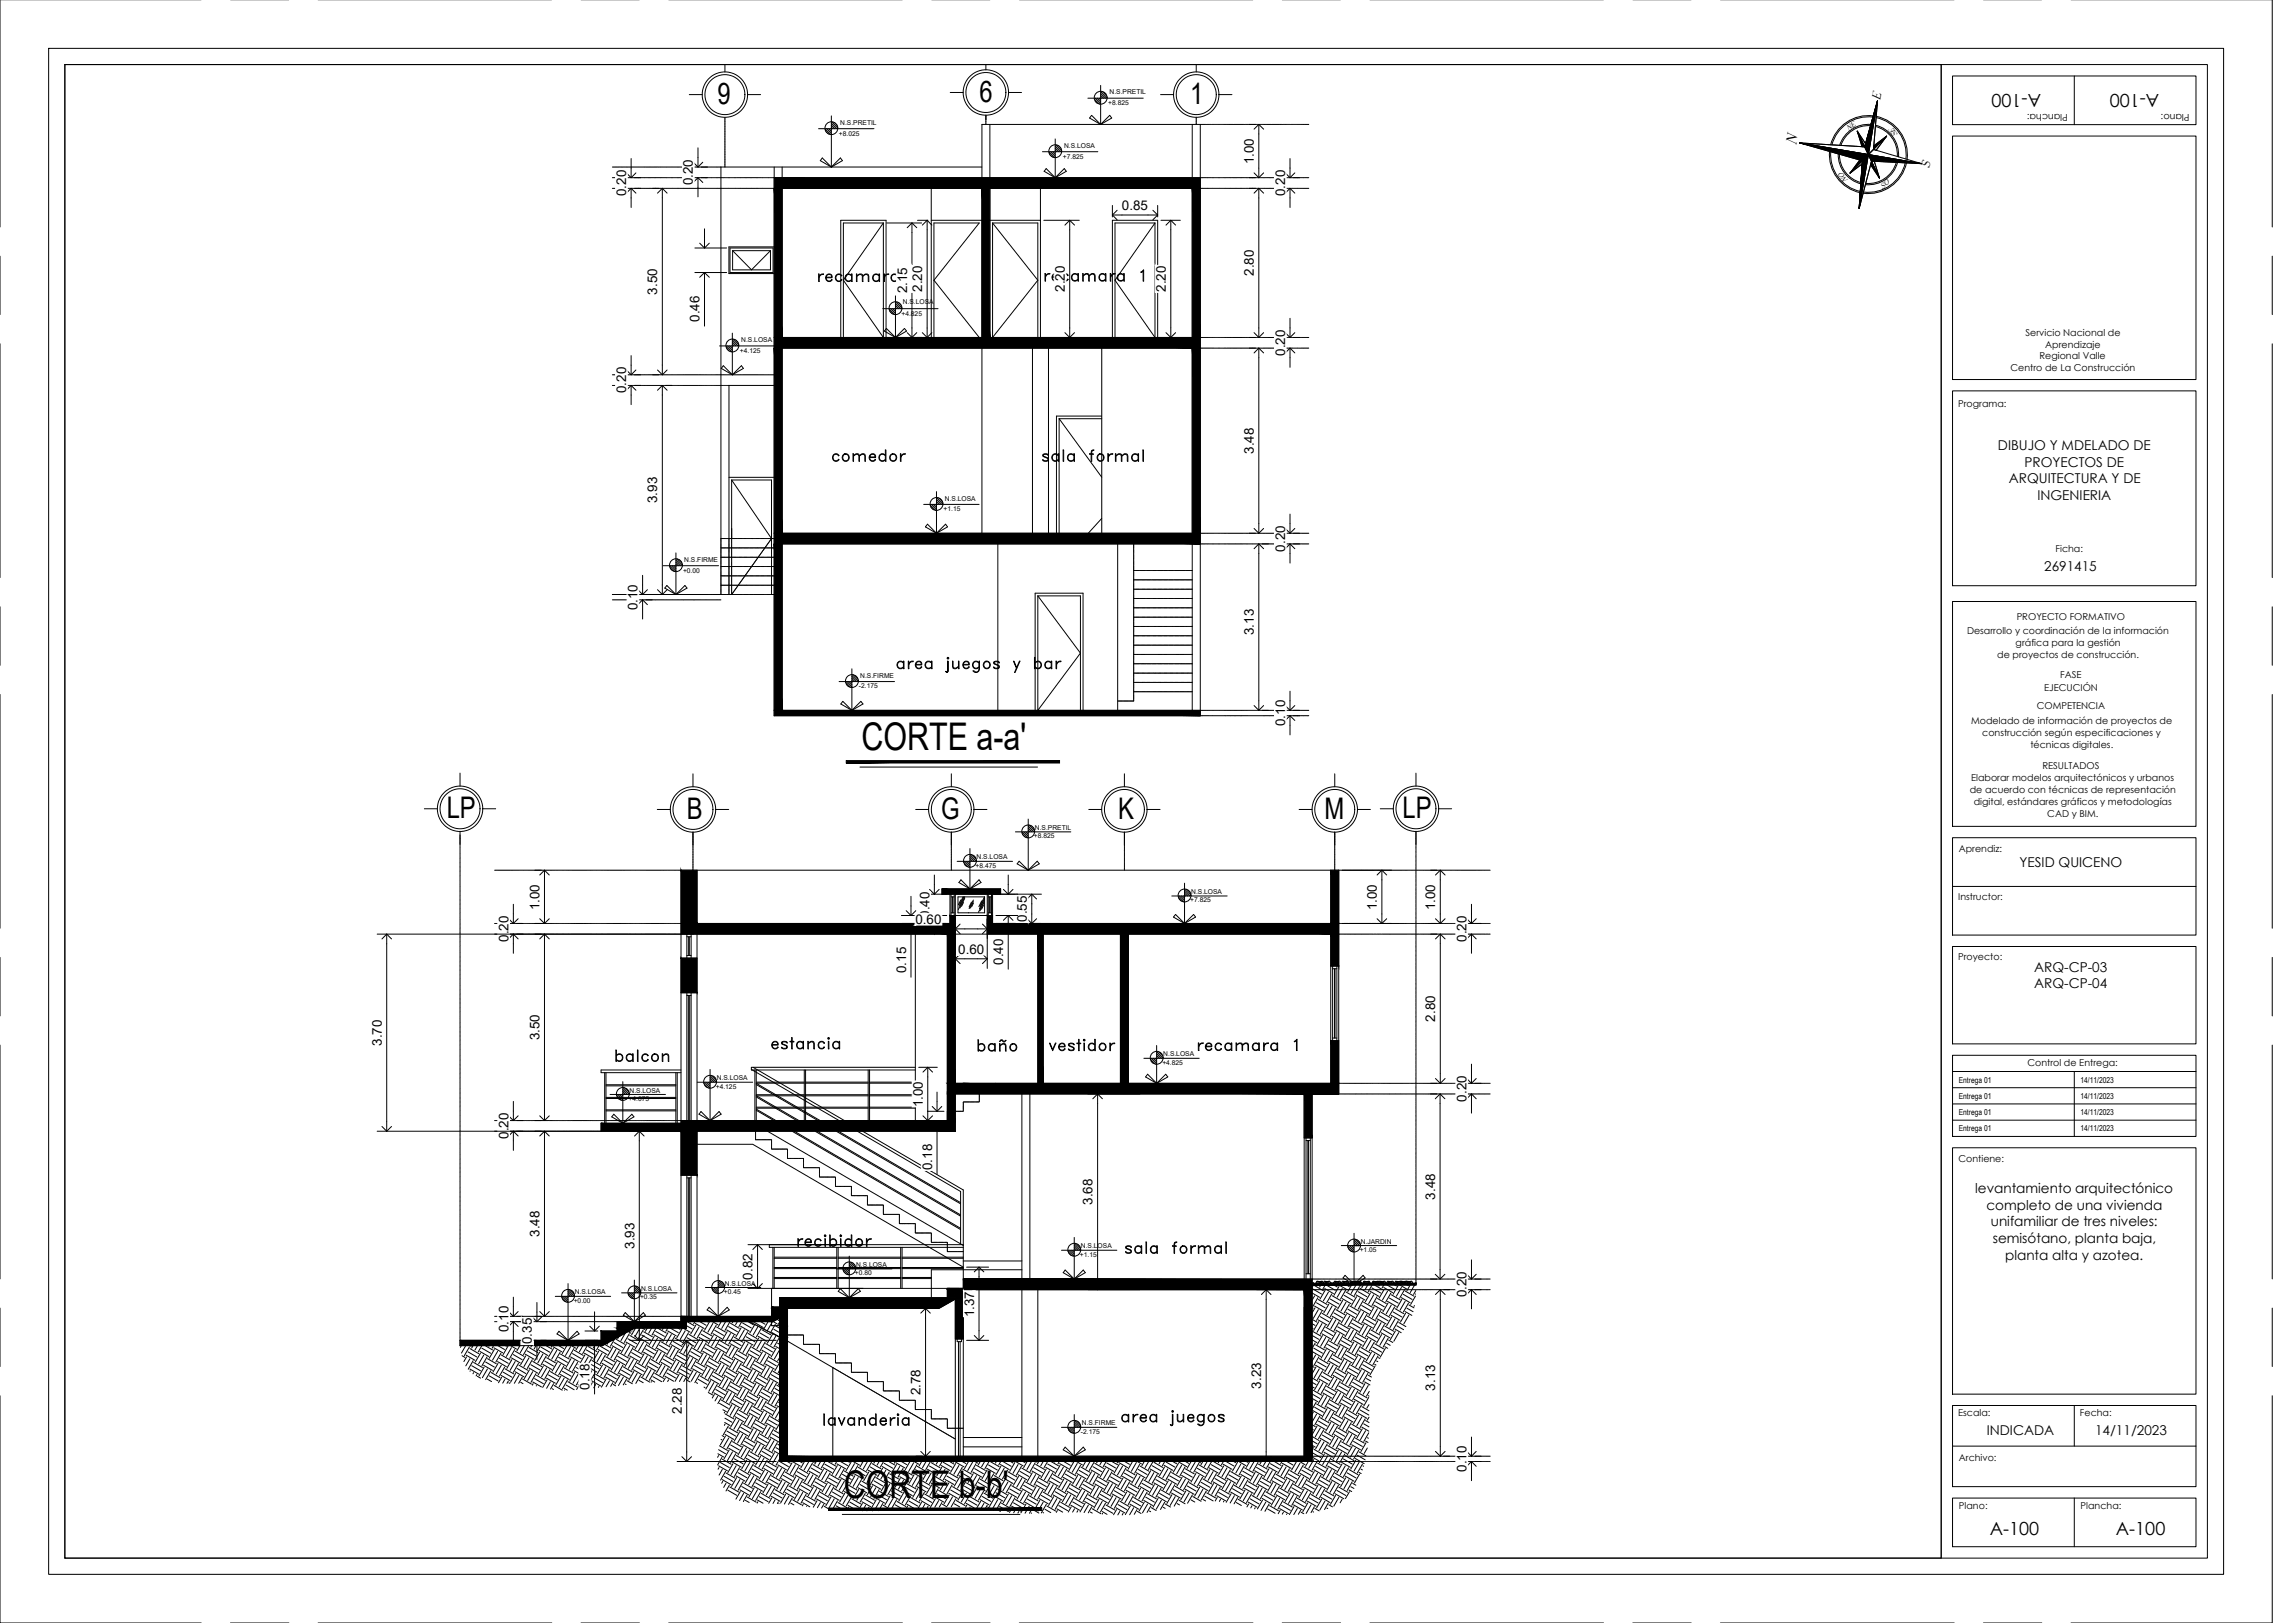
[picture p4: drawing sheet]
<svg xmlns="http://www.w3.org/2000/svg" width="707mm" height="500mm" viewBox="0 0 707 500" stroke-linecap="round" stroke-linejoin="round" font-family="sans-serif">
<defs><g id="words">
<g font-size="11.7">
<text x="265.4" y="231.1">CORTE a-a'</text>
<text x="259.9" y="461.3">CORTE b-b'</text>
</g>
<g font-size="9.2">
<text x="221.1" y="32.1">9</text>
<text x="301.8" y="31.5">6</text>
<text x="366.6" y="32.1">1</text>
<text x="137.6" y="252.1">LP</text>
<text x="211.6" y="252.3">B</text>
<text x="289.9" y="252.3">G</text>
<text x="344.4" y="252.3">K</text>
<text x="408" y="252.3">M</text>
<text x="432.1" y="252.1">LP</text>
</g>
<text font-size="8.4" x="344.3" y="440.3">area juegos</text>
<g font-size="7.1" fill="#fff">
<text x="250.8" y="87.8">recamara 2</text>
<text x="320.7" y="87.8">recamara 1</text>
</g>
<g font-size="7.1">
<text x="255.1" y="143.2">comedor</text>
<text x="320" y="143.2">sala formal</text>
<text x="188.4" y="328.1">balcon</text>
<text x="236.4" y="324.2">estancia</text>
<text x="299.9" y="324.9">baño</text>
<text x="322.1" y="324.9">vestidor</text>
<text x="367.9" y="324.9">recamara 1</text>
<text x="244.5" y="385.2">recibidor</text>
<text x="345.4" y="387.3">sala formal</text>
<text x="252.6" y="440.3">lavanderia</text>
</g>
<g font-size="5.6">
<text x="628.7" y="28.9" transform="rotate(-180 628.7 28.9)">A-100</text>
<text x="665.1" y="28.9" transform="rotate(-180 665.1 28.9)">A-100</text>
<text x="612.9" y="472.9">A-100</text>
<text x="651.8" y="472.6">A-100</text>
</g>
<text font-size="4.9" x="553.3" y="44.8" transform="rotate(-80 553.3 44.8)">N</text>
<g font-size="4.2">
<text x="615.5" y="138.6">DIBUJO Y MDELADO DE</text>
<text x="623.6" y="143.7">PROYECTOS DE</text>
<text x="618.8" y="148.8">ARQUITECTURA Y DE</text>
<text x="627.6" y="153.9">INGENIERIA</text>
<text x="629.7" y="175.8">2691415</text>
<text x="622.1" y="267">YESID QUICENO</text>
<text x="626.6" y="299.3">ARQ-CP-03</text>
<text x="626.6" y="304.4">ARQ-CP-04</text>
<text x="608.4" y="367.5">levantamiento arquitectónico</text>
<text x="611.9" y="372.6">completo de una vivienda</text>
<text x="613.3" y="377.7">unifamiliar de tres niveles:</text>
<text x="613.9" y="383">semisótano, planta baja,</text>
<text x="617.7" y="388.1">planta alta y azotea.</text>
<text x="612" y="441.9">INDICADA</text>
<text x="645.4" y="441.9">14/11/2023</text>
</g>
<g font-size="4.1">
<text x="386.2" y="50.7" transform="rotate(-90 386.2 50.7)">1.00</text>
<text x="213.5" y="57.1" transform="rotate(-90 213.5 57.1)">0.20</text>
<text x="192.9" y="60.4" transform="rotate(-90 192.9 60.4)">0.20</text>
<text x="345.6" y="64.7">0.85</text>
<text x="395.9" y="60.4" transform="rotate(-90 395.9 60.4)">0.20</text>
<text x="284.1" y="89.9" transform="rotate(-90 284.1 89.9)">2.20</text>
<text x="328" y="89.9" transform="rotate(-90 328 89.9)">2.20</text>
<text x="359.1" y="89.9" transform="rotate(-90 359.1 89.9)">2.20</text>
<text x="386.2" y="85" transform="rotate(-90 386.2 85)">2.80</text>
<text x="202.5" y="90.7" transform="rotate(-90 202.5 90.7)">3.50</text>
<text x="279.4" y="90.3" transform="rotate(-90 279.4 90.3)">2.15</text>
<text x="215.5" y="99.2" transform="rotate(-90 215.5 99.2)">0.46</text>
<text x="395.9" y="109.6" transform="rotate(-90 395.9 109.6)">0.20</text>
<text x="192.9" y="121.1" transform="rotate(-90 192.9 121.1)">0.20</text>
<text x="386.2" y="139.8" transform="rotate(-90 386.2 139.8)">3.48</text>
<text x="202.5" y="154.9" transform="rotate(-90 202.5 154.9)">3.93</text>
<text x="395.9" y="169.9" transform="rotate(-90 395.9 169.9)">0.20</text>
<text x="196.4" y="187.9" transform="rotate(-90 196.4 187.9)">0.10</text>
<text x="386.2" y="195.6" transform="rotate(-90 386.2 195.6)">3.13</text>
<text x="395.9" y="223.6" transform="rotate(-90 395.9 223.6)">0.10</text>
<text x="166.2" y="280.4" transform="rotate(-90 166.2 280.4)">1.00</text>
<text x="424.2" y="280.4" transform="rotate(-90 424.2 280.4)">1.00</text>
<text x="442.1" y="280.4" transform="rotate(-90 442.1 280.4)">1.00</text>
<text x="282" y="284.6">0.60</text>
<text x="286.3" y="282.7" transform="rotate(-90 286.3 282.7)">0.40</text>
<text x="316.3" y="283.9" transform="rotate(-90 316.3 283.9)">0.55</text>
<text x="156.6" y="290.1" transform="rotate(-90 156.6 290.1)">0.20</text>
<text x="295.2" y="293.8">0.60</text>
<text x="451.7" y="290.1" transform="rotate(-90 451.7 290.1)">0.20</text>
<text x="279.1" y="299.7" transform="rotate(-90 279.1 299.7)">0.15</text>
<text x="309" y="297.2" transform="rotate(-90 309 297.2)">0.40</text>
<text x="442.1" y="314.7" transform="rotate(-90 442.1 314.7)">2.80</text>
<text x="117.6" y="322.1" transform="rotate(-90 117.6 322.1)">3.70</text>
<text x="166.2" y="320.4" transform="rotate(-90 166.2 320.4)">3.50</text>
<text x="284.3" y="341.1" transform="rotate(-90 284.3 341.1)">1.00</text>
<text x="451.7" y="339.3" transform="rotate(-90 451.7 339.3)">0.20</text>
<text x="156.6" y="350.8" transform="rotate(-90 156.6 350.8)">0.20</text>
<text x="287.1" y="360.4" transform="rotate(-90 287.1 360.4)">0.18</text>
<text x="336.6" y="371.1" transform="rotate(-90 336.6 371.1)">3.68</text>
<text x="442.1" y="369.5" transform="rotate(-90 442.1 369.5)">3.48</text>
<text x="166.2" y="381" transform="rotate(-90 166.2 381)">3.48</text>
<text x="195.4" y="384.6" transform="rotate(-90 195.4 384.6)">3.93</text>
<text x="231.8" y="394.1" transform="rotate(-90 231.8 394.1)">0.82</text>
<text x="451.7" y="399.6" transform="rotate(-90 451.7 399.6)">0.20</text>
<text x="300.1" y="405.7" transform="rotate(-90 300.1 405.7)">1.37</text>
<text x="156.6" y="410.3" transform="rotate(-90 156.6 410.3)">0.10</text>
<text x="163.9" y="414" transform="rotate(-90 163.9 414)">0.35</text>
<text x="181.6" y="428" transform="rotate(-90 181.6 428)">0.18</text>
<text x="283.6" y="429.7" transform="rotate(-90 283.6 429.7)">2.78</text>
<text x="388.5" y="427.7" transform="rotate(-90 388.5 427.7)">3.23</text>
<text x="442.1" y="428.3" transform="rotate(-90 442.1 428.3)">3.13</text>
<text x="210" y="435.5" transform="rotate(-90 210 435.5)">2.28</text>
<text x="451.7" y="453.3" transform="rotate(-90 451.7 453.3)">0.10</text>
</g>
<g font-size="3.9">
<text x="579.2" y="30.7" transform="rotate(-80 579.2 30.7)">E</text>
<text x="594.4" y="51.7" transform="rotate(-80 594.4 51.7)">S</text>
</g>
<g font-size="2.9">
<text x="637" y="35.1" transform="rotate(-180 637 35.1)">Plancha:</text>
<text x="674.5" y="35.1" transform="rotate(-180 674.5 35.1)">Plano:</text>
<text x="624" y="103.5">Servicio Nacional de</text>
<text x="630" y="107.1">Aprendizaje</text>
<text x="628.2" y="110.7">Regional Valle</text>
<text x="619.3" y="114.4">Centro de La Construcción</text>
<text x="603.2" y="125.4">Programa:</text>
<text x="633.2" y="170.1">Ficha:</text>
<text x="621.2" y="190.9">PROYECTO FORMATIVO</text>
<text x="605.9" y="195.2">Desarrollo y coordinación de la información</text>
<text x="615.3" y="202.5">de proyectos de construcción.</text>
<text x="620.9" y="198.8">gráfica para la gestión</text>
<text x="634.6" y="208.9">FASE</text>
<text x="629.7" y="212.7">EJECUCIÓN</text>
<text x="627.4" y="218.3">COMPETENCIA</text>
<text x="607.2" y="222.9">Modelado de información de proyectos de</text>
<text x="610.6" y="226.6">construcción según especificaciones y</text>
<text x="625.5" y="230.2">técnicas digitales.</text>
<text x="629.1" y="237">RESULTADOS</text>
<text x="606.8" y="244.3">de acuerdo con técnicas de representación</text>
<text x="607.2" y="240.6">Elaborar modelos arquitectónicos y urbanos</text>
<text x="608" y="248">digital, estándares gráficos y metodologías</text>
<text x="630.7" y="251.5">CAD y BIM.</text>
<text x="603.4" y="262.3">Aprendiz:</text>
<text x="603.2" y="277.3">Instructor:</text>
<text x="603.2" y="295.8">Proyecto:</text>
<text x="624.5" y="328.4">Control de Entrega:</text>
<text x="603.3" y="357.8">Contiene:</text>
<text x="603.2" y="436.1">Escala:</text>
<text x="640.7" y="436.1">Fecha:</text>
<text x="603.4" y="449.9">Archivo:</text>
<text x="603.5" y="464.7">Plano:</text>
<text x="640.9" y="464.7">Plancha:</text>
</g>
<g font-size="2.5">
<text x="603.4" y="333.4">Entrega 01</text>
<text x="640.9" y="333.4">14/11/2023</text>
<text x="603.4" y="338.4">Entrega 01</text>
<text x="640.9" y="338.4">14/11/2023</text>
<text x="603.4" y="343.4">Entrega 01</text>
<text x="640.9" y="343.4">14/11/2023</text>
<text x="603.4" y="348.4">Entrega 01</text>
<text x="640.9" y="348.4">14/11/2023</text>
</g>
<g font-size="2.4">
<text x="569.5" y="40.2" transform="rotate(-35 569.5 40.2)">NE</text>
<text x="584.6" y="41.2" transform="rotate(-125 584.6 41.2)">SE</text>
<text x="569.3" y="55.4" transform="rotate(-125 569.3 55.4)">NO</text>
<text x="580" y="58.1" transform="rotate(-35 580 58.1)">SO</text>
</g>
<g font-size="2.1">
<text x="341.8" y="29">N.S.PRETIL</text>
<text x="341.4" y="32.4">+8.825</text>
<text x="258.4" y="41.8">+8.025</text>
<text x="258.8" y="38.3">N.S.PRETIL</text>
<text x="327.8" y="45.5">N.S.LOSA</text>
<text x="327.4" y="48.9">+7.825</text>
<text x="278.1" y="93.8">N.S.LOSA</text>
<text x="277.7" y="97.2">+4.825</text>
<text x="228.3" y="105.3">N.S.LOSA</text>
<text x="227.9" y="108.7">+4.125</text>
<text x="291.1" y="154.3">N.S.LOSA</text>
<text x="290.7" y="157.5">+1.15</text>
<text x="210.8" y="173.1">N.S.FIRME</text>
<text x="210.4" y="176.4">+0.00</text>
<text x="265" y="208.8">N.S.FIRME</text>
<text x="264.6" y="212">-2.175</text>
<text x="318.8" y="255.6">N.S.PRETIL</text>
<text x="318.5" y="258.2">+8.825</text>
<text x="300.5" y="267.3">+8.475</text>
<text x="300.8" y="264.7">N.S.LOSA</text>
<text x="366.9" y="275.4">N.S.LOSA</text>
<text x="366.6" y="278">+7.825</text>
<text x="358.1" y="327.9">+4.825</text>
<text x="358.4" y="325.4">N.S.LOSA</text>
<text x="220.5" y="335.3">+4.125</text>
<text x="220.8" y="332.8">N.S.LOSA</text>
<text x="193.6" y="339.1">+4.075</text>
<text x="193.9" y="336.5">N.S.LOSA</text>
<text x="419.2" y="383.2">N.JARDIN</text>
<text x="332.7" y="387.1">+1.15</text>
<text x="333" y="384.5">N.S.LOSA</text>
<text x="418.9" y="385.7">+1.05</text>
<text x="223.3" y="396">N.S.LOSA</text>
<text x="263.4" y="392.8">+0.80</text>
<text x="263.7" y="390.2">N.S.LOSA</text>
<text x="176.7" y="401.3">+0.00</text>
<text x="177" y="398.7">N.S.LOSA</text>
<text x="197.2" y="400.2">+0.35</text>
<text x="197.5" y="397.6">N.S.LOSA</text>
<text x="223" y="398.6">+0.45</text>
<text x="333" y="441.6">-2.175</text>
<text x="333.3" y="439">N.S.FIRME</text>
</g>
</g></defs>
<!-- layer: Volado -->
<g fill="none" stroke="#000" stroke-width=".31">
<path d="M369.7 38.3h.2M370 38.3h.2M370.3 38.3h.2M370.6 38.3h.2M370.9 38.3h.2M371.2 38.3h.2M371.5 38.3h.2M371.8 38.3h.2M372.1 38.3h.2M372.4 38.3h.2M372.7 38.3h.2M373 38.3h.2"/>
<path d="M373.3 38.3h.2M373.6 38.3h.2M373.9 38.3h.2M374.2 38.3h.2M374.5 38.3h.2M374.8 38.3h.2M375.1 38.3h.2M375.4 38.3h.2M375.7 38.3h.2M376 38.3h.2M376.3 38.3h.2M376.6 38.3h.2"/>
<path d="M376.9 38.3h.2M377.2 38.3h.2M377.5 38.3h.2M377.8 38.3h.2M378.1 38.3h.2M378.4 38.3h.2M378.7 38.3h.2M379 38.3h.2M379.3 38.3h.2M379.6 38.3h.2M379.9 38.3h.2M380.2 38.3h.2"/>
<path d="M380.5 38.3h.2M380.8 38.3h.2M381.1 38.3h.2M381.4 38.3h.2M381.7 38.3h.2M382 38.3h.2M382.3 38.3h.2M382.6 38.3h.2M382.9 38.3h.2M383.2 38.3h.2M383.5 38.3h.2M383.8 38.3h.2"/>
<path d="M384.1 38.3h.2M384.4 38.3h.2M384.7 38.3h.2M385 38.3h.2M385.3 38.3h.2M385.6 38.3h.2M385.9 38.3h.2M386.2 38.3h.2M386.5 38.3h.2M386.8 38.3h.2M387.1 38.3h.2M387.4 38.3h.2"/>
<path d="M387.7 38.3h.2M388 38.3h.2M388.3 38.3h.2M388.6 38.3h.2M388.9 38.3h.2M389.2 38.3h.2M389.5 38.3h.2M389.8 38.3h.2M390.1 38.3h.2M390.4 38.3h.2M390.7 38.3h.2M391 38.3h.2"/>
<path d="M391.3 38.3h.2M391.6 38.3h.2M391.9 38.3h.2M392.2 38.3h.2M392.5 38.3h.2M392.8 38.3h.2M393.1 38.3h.2M393.4 38.3h.2M393.7 38.3h.2M394 38.3h.2M394.3 38.3h.2M394.6 38.3h.2"/>
<path d="M394.9 38.3h.2M395.2 38.3h.2M395.5 38.3h.2M395.8 38.3h.2M396.1 38.3h.2M396.4 38.3h.2M396.7 38.3h.2M397 38.3h.2M397.3 38.3h.2M397.6 38.3h.2M397.9 38.3h.2M398.2 38.3h.2"/>
<path d="M398.5 38.3h.2M398.8 38.3h.2M399.1 38.3h.2M399.4 38.3h.2M399.7 38.3h.2M400 38.3h.2M400.3 38.3h.2M400.6 38.3h.2M400.9 38.3h.2M401.2 38.3h.2M401.5 38.3h.2M401.8 38.3h.2"/>
<path d="M402.1 38.3h.2M402.4 38.3h.2M402.7 38.3h.2M403 38.3h.2M188.6 58h.2M188.6 54.7h.2M188.6 51.4h.2M188.9 58h.2M188.9 54.7h.2M188.9 51.4h.2M189.2 58h.2M189.2 54.7h.2"/>
<path d="M189.2 51.4h.2M189.5 58h.2M189.5 54.7h.2M189.5 51.4h.2M189.8 58h.2M189.8 54.7h.2M189.8 51.4h.2M190.1 58h.2M190.1 54.7h.2M190.1 51.4h.2M190.4 58h.2M190.4 54.7h.2"/>
<path d="M190.4 51.4h.2M190.7 58h.2M190.7 54.7h.2M190.7 51.4h.2M191 58h.2M191 54.7h.2M191 51.4h.2M191.3 58h.2M191.3 54.7h.2M191.3 51.4h.2M191.6 58h.2M191.6 54.7h.2"/>
<path d="M191.6 51.4h.2M191.9 58h.2M191.9 54.7h.2M191.9 51.4h.2M192.2 58h.2M192.2 54.7h.2M192.2 51.4h.2M192.5 58h.2M192.5 54.7h.2M192.5 51.4h.2M192.8 58h.2M192.8 54.7h.2"/>
<path d="M192.8 51.4h.2M193.1 58h.2M193.1 54.7h.2M193.1 51.4h.2M193.4 58h.2M193.4 54.7h.2M193.4 51.4h.2M193.7 58h.2M193.7 54.7h.2M193.7 51.4h.2M194 58h.2M194 54.7h.2"/>
<path d="M194 51.4h.2M194.3 58h.2M194.3 54.7h.2M194.3 51.4h.2M194.6 58h.2M194.6 54.7h.2M194.6 51.4h.2M194.9 58h.2M194.9 54.7h.2M194.9 51.4h.2M195.2 58h.2M195.2 54.7h.2"/>
<path d="M195.2 51.4h.2M195.5 58h.2M195.5 54.7h.2M195.5 51.4h.2M195.8 58h.2M195.8 54.7h.2M195.8 51.4h.2M196.1 58h.2M196.1 54.7h.2M196.1 51.4h.2M196.4 58h.2M196.4 54.7h.2"/>
<path d="M196.4 51.4h.2M196.7 58h.2M196.7 54.7h.2M196.7 51.4h.2M197 58h.2M197 54.7h.2M197 51.4h.2M197.3 58h.2M197.3 54.7h.2M197.3 51.4h.2M197.6 58h.2M197.6 54.7h.2"/>
<path d="M197.6 51.4h.2M197.9 58h.2M197.9 54.7h.2M197.9 51.4h.2M198.2 58h.2M198.2 54.7h.2M198.2 51.4h.2M198.5 58h.2M198.5 54.7h.2M198.5 51.4h.2M198.8 58h.2M198.8 54.7h.2"/>
<path d="M198.8 51.4h.2M199.1 58h.2M199.1 54.7h.2M199.1 51.4h.2M199.4 58h.2M199.4 54.7h.2M199.4 51.4h.2M199.7 58h.2M199.7 54.7h.2M199.7 51.4h.2M200 58h.2M200 54.7h.2"/>
<path d="M200 51.4h.2M200.3 58h.2M200.3 54.7h.2M200.3 51.4h.2M200.6 58h.2M200.6 54.7h.2M200.6 51.4h.2M200.9 58h.2M200.9 54.7h.2M200.9 51.4h.2M201.2 58h.2M201.2 54.7h.2"/>
<path d="M201.2 51.4h.2M201.5 58h.2M201.5 54.7h.2M201.5 51.4h.2M201.8 58h.2M201.8 54.7h.2M201.8 51.4h.2M202.1 58h.2M202.1 54.7h.2M202.1 51.4h.2M202.4 58h.2M202.4 54.7h.2"/>
<path d="M202.4 51.4h.2M202.7 58h.2M202.7 54.7h.2M202.7 51.4h.2M203 58h.2M203 54.7h.2M203 51.4h.2M203.3 58h.2M203.3 54.7h.2M203.3 51.4h.2M203.6 58h.2M203.6 54.7h.2"/>
<path d="M203.6 51.4h.2M203.9 58h.2M203.9 54.7h.2M203.9 51.4h.2M204.2 58h.2M204.2 54.7h.2M204.2 51.4h.2M204.5 58h.2M204.5 54.7h.2M204.5 51.4h.2M204.8 58h.2M204.8 54.7h.2"/>
<path d="M204.8 51.4h.2M205.1 58h.2M205.1 54.7h.2M205.1 51.4h.2M205.4 58h.2M205.4 54.7h.2M205.4 51.4h.2M205.7 58h.2M205.7 54.7h.2M205.7 51.4h.2M206 58h.2M206 54.7h.2"/>
<path d="M206 51.4h.2M206.3 58h.2M206.3 54.7h.2M206.3 51.4h.2M206.6 58h.2M206.6 54.7h.2M206.6 51.4h.2M206.9 58h.2M206.9 54.7h.2M206.9 51.4h.2M207.2 58h.2M207.2 54.7h.2"/>
<path d="M207.2 51.4h.2M207.5 58h.2M207.5 54.7h.2M207.5 51.4h.2M207.8 58h.2M207.8 54.7h.2M207.8 51.4h.2M208.1 58h.2M208.1 54.7h.2M208.1 51.4h.2M208.4 58h.2M208.4 54.7h.2"/>
<path d="M208.4 51.4h.2M208.7 58h.2M208.7 54.7h.2M208.7 51.4h.2M209 58h.2M209 54.7h.2M209 51.4h.2M209.3 58h.2M209.3 54.7h.2M209.3 51.4h.2M209.6 58h.2M209.6 54.7h.2"/>
<path d="M209.6 51.4h.2M209.9 58h.2M209.9 54.7h.2M209.9 51.4h.2M210.2 58h.2M210.2 54.7h.2M210.2 51.4h.2M210.5 58h.2M210.5 54.7h.2M210.5 51.4h.2M210.8 58h.2M210.8 54.7h.2"/>
<path d="M210.8 51.4h.2M211.1 58h.2M211.1 54.7h.2M211.1 51.4h.2M211.4 58h.2M211.4 54.7h.2M211.4 51.4h.2M211.7 58h.2M211.7 54.7h.2M211.7 51.4h.2M212 58h.2M212 54.7h.2"/>
<path d="M212 51.4h.2M212.3 58h.2M212.3 54.7h.2M212.3 51.4h.2M212.6 58h.2M212.6 54.7h.2M212.6 51.4h.2M212.9 58h.2M212.9 54.7h.2M212.9 51.4h.2M213.2 58h.2M213.2 54.7h.2"/>
<path d="M213.2 51.4h.2M213.5 58h.2M213.5 54.7h.2M213.5 51.4h.2M213.8 58h.2M213.8 54.7h.2M213.8 51.4h.2M214.1 58h.2M214.1 54.7h.2M214.1 51.4h.2M214.4 58h.2M214.4 54.7h.2"/>
<path d="M214.4 51.4h.2M214.7 58h.2M214.7 54.7h.2M214.7 51.4h.2M215 58h.2M215 54.7h.2M215 51.4h.2M215.3 58h.2M215.3 54.7h.2M215.3 51.4h.2M215.6 58h.2M215.6 54.7h.2"/>
<path d="M215.6 51.4h.2M215.9 58h.2M215.9 54.7h.2M215.9 51.4h.2M216.2 58h.2M216.2 54.7h.2M216.2 51.4h.2M216.5 58h.2M216.5 54.7h.2M216.5 51.4h.2M216.8 58h.2M216.8 54.7h.2"/>
<path d="M216.8 51.4h.2M217.1 58h.2M217.1 54.7h.2M217.1 51.4h.2M217.4 58h.2M217.4 54.7h.2M217.4 51.4h.2M217.7 58h.2M217.7 54.7h.2M217.7 51.4h.2M218 58h.2M218 54.7h.2"/>
<path d="M218 51.4h.2M218.3 58h.2M218.3 54.7h.2M218.3 51.4h.2M218.6 58h.2M218.6 54.7h.2M218.6 51.4h.2M218.9 58h.2M218.9 54.7h.2M218.9 51.4h.2M219.2 58h.2M219.2 54.7h.2"/>
<path d="M219.2 51.4h.2M219.5 58h.2M219.5 54.7h.2M219.5 51.4h.2M219.8 58h.2M219.8 54.7h.2M219.8 51.4h.2M220.1 58h.2M220.1 54.7h.2M220.1 51.4h.2M220.4 58h.2M220.4 54.7h.2"/>
<path d="M220.4 51.4h.2M220.7 58h.2M220.7 54.7h.2M220.7 51.4h.2M221 58h.2M221 54.7h.2M221 51.4h.2M221.3 58h.2M221.3 54.7h.2M221.3 51.4h.2M221.6 58h.2M221.6 54.7h.2"/>
<path d="M221.6 51.4h.2M221.9 58h.4M221.9 54.7h.4M221.9 51.4h.2M222.4 58h.2M222.4 54.7h.2M222.7 58h.2M222.7 54.7h.2M223 58h.2M223 54.7h.2M223.3 58h.2M223.3 54.7h.2"/>
<path d="M223.6 58h.2M223.6 54.7h.2M223.9 58h.2M223.9 54.7h.2M224.2 58h.2M224.2 54.7h.2M224.5 58h.2M224.5 54.7h.2M224.8 58h.2M224.8 54.7h.2M225.1 58h.2M225.1 54.7h.2"/>
<path d="M225.4 58h.2M225.4 54.7h.2M225.7 58h.2M225.7 54.7h.2M226 58h.2M226 54.7h.2M226.3 58h.2M226.3 54.7h.2M226.6 58h.2M226.6 54.7h.2M226.9 58h.2M226.9 54.7h.2"/>
<path d="M227.2 58h.2M227.2 54.7h.2M227.5 58h.2M227.5 54.7h.2M227.8 58h.2M227.8 54.7h.2M228.1 58h.2M228.1 54.7h.2M228.4 58h.2M228.4 54.7h.2M228.7 58h.2M228.7 54.7h.2"/>
<path d="M229 58h.2M229 54.7h.2M229.3 58h.2M229.3 54.7h.2M229.6 58h.2M229.6 54.7h.2M229.9 58h.2M229.9 54.7h.2M230.2 58h.2M230.2 54.7h.2M230.5 58h.2M230.5 54.7h.2"/>
<path d="M230.8 58h.2M230.8 54.7h.2M231.1 58h.2M231.1 54.7h.2M231.4 58h.2M231.4 54.7h.2M231.7 58h.2M231.7 54.7h.2M232 58h.2M232 54.7h.2M232.3 58h.2M232.3 54.7h.2"/>
<path d="M232.6 58h.2M232.6 54.7h.2M232.9 58h.2M232.9 54.7h.2M233.2 58h.2M233.2 54.7h.2M233.5 58h.2M233.5 54.7h.2M233.8 58h.2M233.8 54.7h.2M234.1 58h.2M234.1 54.7h.2"/>
<path d="M234.4 58h.2M234.4 54.7h.2M234.7 58h.2M234.7 54.7h.2M235 58h.2M235 54.7h.2M235.3 58h.2M235.3 54.7h.2M235.6 58h.2M235.6 54.7h.2M235.9 58h.2M235.9 54.7h.2"/>
<path d="M236.2 58h.2M236.2 54.7h.2M236.5 58h.2M236.5 54.7h.2M236.8 58h.2M236.8 54.7h.2M237.1 58h.2M237.1 54.7h.2M237.4 58h.2M237.4 54.7h.2M237.7 58h.2M237.7 54.7h.2"/>
<path d="M238 58h.2M238 54.7h.2M238.3 58h.2M238.3 54.7h.2M369.7 58h.2M369.7 54.7h.2M370 58h.2M370 54.7h.2M370.3 58h.2M370.3 54.7h.2M370.6 58h.2M370.6 54.7h.2"/>
<path d="M370.9 58h.2M370.9 54.7h.2M371.2 58h.2M371.2 54.7h.2M371.5 58h.2M371.5 54.7h.2M371.8 58h.2M371.8 54.7h.2M372.1 58h.2M372.1 54.7h.2M372.4 58h.2M372.4 54.7h.2"/>
<path d="M372.7 58h.2M372.7 54.7h.2M373 58h.2M373 54.7h.2M373.3 58h.2M373.3 54.7h.2M373.6 58h.2M373.6 54.7h.2M373.9 58h.2M373.9 54.7h.2M374.2 58h.2M374.2 54.7h.2"/>
<path d="M374.5 58h.2M374.5 54.7h.2M374.8 58h.2M374.8 54.7h.2M375.1 58h.2M375.1 54.7h.2M375.4 58h.2M375.4 54.7h.2M375.7 58h.2M375.7 54.7h.2M376 58h.2M376 54.7h.2"/>
<path d="M376.3 58h.2M376.3 54.7h.2M376.6 58h.2M376.6 54.7h.2M376.9 58h.2M376.9 54.7h.2M377.2 58h.2M377.2 54.7h.2M377.5 58h.2M377.5 54.7h.2M377.8 58h.2M377.8 54.7h.2"/>
<path d="M378.1 58h.2M378.1 54.7h.2M378.4 58h.2M378.4 54.7h.2M378.7 58h.2M378.7 54.7h.2M379 58h.2M379 54.7h.2M379.3 58h.2M379.3 54.7h.2M379.6 58h.2M379.6 54.7h.2"/>
<path d="M379.9 58h.2M379.9 54.7h.2M380.2 58h.2M380.2 54.7h.2M380.5 58h.2M380.5 54.7h.2M380.8 58h.2M380.8 54.7h.2M381.1 58h.2M381.1 54.7h.2M381.4 58h.2M381.4 54.7h.2"/>
<path d="M381.7 58h.2M381.7 54.7h.2M382 58h.2M382 54.7h.2M382.3 58h.2M382.3 54.7h.2M382.6 58h.2M382.6 54.7h.2M382.9 58h.2M382.9 54.7h.2M383.2 58h.2M383.2 54.7h.2"/>
<path d="M383.5 58h.2M383.5 54.7h.2M383.8 58h.2M383.8 54.7h.2M384.1 58h.2M384.1 54.7h.2M384.4 58h.2M384.4 54.7h.2M384.7 58h.2M384.7 54.7h.2M385 58h.2M385 54.7h.2"/>
<path d="M385.3 58h.2M385.3 54.7h.2M385.6 58h.2M385.6 54.7h.2M385.9 58h.2M385.9 54.7h.2M386.2 58h.2M386.2 54.7h.2M386.5 58h.2M386.5 54.7h.2M386.8 58h.2M386.8 54.7h.2"/>
<path d="M387.1 58h.2M387.1 54.7h.2M387.4 58h.2M387.4 54.7h.2M387.7 58h.2M387.7 54.7h.2M388 58h.2M388 54.7h.2M388.3 58h.2M388.3 54.7h.2M388.6 58h.2M388.6 54.7h.2"/>
<path d="M388.9 58h.2M388.9 54.7h.2M389.2 58h.2M389.2 54.7h.2M389.5 58h.2M389.5 54.7h.2M389.8 58h.2M389.8 54.7h.2M390.1 58h.2M390.1 54.7h.2M390.4 58h.2M390.4 54.7h.2"/>
<path d="M390.7 58h.2M390.7 54.7h.2M391 58h.2M391 54.7h.2M391.3 58h.2M391.3 54.7h.2M391.6 58h.2M391.6 54.7h.2M391.9 58h.2M391.9 54.7h.2M392.2 58h.2M392.2 54.7h.2"/>
<path d="M392.5 58h.2M392.5 54.7h.2M392.8 58h.2M392.8 54.7h.2M393.1 58h.2M393.1 54.7h.2M393.4 58h.2M393.4 54.7h.2M393.7 58h.2M393.7 54.7h.2M394 58h.2M394 54.7h.2"/>
<path d="M394.3 58h.2M394.3 54.7h.2M394.6 58h.2M394.6 54.7h.2M394.9 58h.2M394.9 54.7h.2M395.2 58h.2M395.2 54.7h.2M395.5 58h.2M395.5 54.7h.2M395.8 58h.2M395.8 54.7h.2"/>
<path d="M396.1 58h.2M396.1 54.7h.2M396.4 58h.2M396.4 54.7h.2M396.7 58h.2M396.7 54.7h.2M397 58h.2M397 54.7h.2M397.3 58h.2M397.3 54.7h.2M397.6 58h.2M397.6 54.7h.2"/>
<path d="M397.9 58h.2M397.9 54.7h.2M398.2 58h.2M398.2 54.7h.2M398.5 58h.2M398.5 54.7h.2M398.8 58h.2M398.8 54.7h.2M399.1 58h.2M399.1 54.7h.2M399.4 58h.2M399.4 54.7h.2"/>
<path d="M399.7 58h.2M399.7 54.7h.2M400 58h.2M400 54.7h.2M400.3 58h.2M400.3 54.7h.2M400.6 58h.2M400.6 54.7h.2M400.9 58h.2M400.9 54.7h.2M401.2 58h.2M401.2 54.7h.2"/>
<path d="M401.5 58h.2M401.5 54.7h.2M401.8 58h.2M401.8 54.7h.2M402.1 58h.2M402.1 54.7h.2M402.4 58h.2M402.4 54.7h.2M402.7 58h.2M402.7 54.7h.2M403 58h.2M403 54.7h.2"/>
<path d="M188.6 115.4h.2M188.6 118.7h.2M188.9 115.4h.2M188.9 118.7h.2M189.2 115.4h.2M189.2 118.7h.2M189.5 115.4h.2M189.5 118.7h.2M189.8 115.4h.2M189.8 118.7h.2M190.1 115.4h.2M190.1 118.7h.2"/>
<path d="M190.4 115.4h.2M190.4 118.7h.2M190.7 115.4h.2M190.7 118.7h.2M191 115.4h.2M191 118.7h.2M191.3 115.4h.2M191.3 118.7h.2M191.6 115.4h.2M191.6 118.7h.2M191.9 115.4h.2M191.9 118.7h.2"/>
<path d="M192.2 115.4h.2M192.2 118.7h.2M192.5 115.4h.2M192.5 118.7h.2M192.8 115.4h.2M192.8 118.7h.2M193.1 115.4h.2M193.1 118.7h.2M193.4 115.4h.2M193.4 118.7h.2M193.7 115.4h.2M193.7 118.7h.2"/>
<path d="M194 115.4h.2M194 118.7h.2M194.3 115.4h.2M194.3 118.7h.2M194.6 115.4h.2M194.6 118.7h.2M194.9 115.4h.2M194.9 118.7h.2M195.2 115.4h.2M195.2 118.7h.2M195.5 115.4h.2M195.5 118.7h.2"/>
<path d="M195.8 115.4h.2M195.8 118.7h.2M196.1 115.4h.2M196.1 118.7h.2M196.4 115.4h.2M196.4 118.7h.2M196.7 115.4h.2M196.7 118.7h.2M197 115.4h.2M197 118.7h.2M197.3 115.4h.2M197.3 118.7h.2"/>
<path d="M197.6 115.4h.2M197.6 118.7h.2M197.9 115.4h.2M197.9 118.7h.2M198.2 115.4h.2M198.2 118.7h.2M198.5 115.4h.2M198.5 118.7h.2M198.8 115.4h.2M198.8 118.7h.2M199.1 115.4h.2M199.1 118.7h.2"/>
<path d="M199.4 115.4h.2M199.4 118.7h.2M199.7 115.4h.2M199.7 118.7h.2M200 115.4h.2M200 118.7h.2M200.3 115.4h.2M200.3 118.7h.2M200.6 115.4h.2M200.6 118.7h.2M200.9 115.4h.2M200.9 118.7h.2"/>
<path d="M201.2 115.4h.2M201.2 118.7h.2M201.5 115.4h.2M201.5 118.7h.2M201.8 115.4h.2M201.8 118.7h.2M202.1 115.4h.2M202.1 118.7h.2M202.4 115.4h.2M202.4 118.7h.2M202.7 115.4h.2M202.7 118.7h.2"/>
<path d="M203 115.4h.2M203 118.7h.2M203.3 115.4h.2M203.3 118.7h.2M203.6 115.4h.2M203.6 118.7h.2M203.9 115.4h.2M203.9 118.7h.2M204.2 115.4h.2M204.2 118.7h.2M204.5 115.4h.2M204.5 118.7h.2"/>
<path d="M204.8 115.4h.2M204.8 118.7h.2M205.1 115.4h.2M205.1 118.7h.2M205.4 115.4h.2M205.4 118.7h.2M205.7 115.4h.2M205.7 118.7h.2M206 115.4h.2M206 118.7h.2M206.3 115.4h.2M206.3 118.7h.2"/>
<path d="M206.6 115.4h.2M206.6 118.7h.2M206.9 115.4h.2M206.9 118.7h.2M207.2 115.4h.2M207.2 118.7h.2M207.5 115.4h.2M207.5 118.7h.2M207.8 115.4h.2M207.8 118.7h.2M208.1 115.4h.2M208.1 118.7h.2"/>
<path d="M208.4 115.4h.2M208.4 118.7h.2M208.7 115.4h.2M208.7 118.7h.2M209 115.4h.2M209 118.7h.2M209.3 115.4h.2M209.3 118.7h.2M209.6 115.4h.2M209.6 118.7h.2M209.9 115.4h.2M209.9 118.7h.2"/>
<path d="M210.2 115.4h.2M210.2 118.7h.2M210.5 115.4h.2M210.5 118.7h.2M210.8 115.4h.2M210.8 118.7h.2M211.1 115.4h.2M211.1 118.7h.2M211.4 115.4h.2M211.4 118.7h.2M211.7 115.4h.2M211.7 118.7h.2"/>
<path d="M212 115.4h.2M212 118.7h.2M212.3 115.4h.2M212.3 118.7h.2M212.6 115.4h.2M212.6 118.7h.2M212.9 115.4h.2M212.9 118.7h.2M213.2 115.4h.2M213.2 118.7h.2M213.5 115.4h.2M213.5 118.7h.2"/>
<path d="M213.8 115.4h.2M213.8 118.7h.2M214.1 115.4h.2M214.1 118.7h.2M214.4 115.4h.2M214.4 118.7h.2M214.7 115.4h.2M214.7 118.7h.2M215 115.4h.2M215 118.7h.2M215.3 115.4h.2M215.3 118.7h.2"/>
<path d="M215.6 115.4h.2M215.6 118.7h.2M215.9 115.4h.2M215.9 118.7h.2M216.2 115.4h.2M216.2 118.7h.2M216.5 115.4h.2M216.5 118.7h.2M216.8 115.4h.2M216.8 118.7h.2M217.1 115.4h.2M217.1 118.7h.2"/>
<path d="M217.4 115.4h.2M217.4 118.7h.2M217.7 115.4h.2M217.7 118.7h.2M218 115.4h.2M218 118.7h.2M218.3 115.4h.2M218.3 118.7h.2M218.6 115.4h.2M218.6 118.7h.2M218.9 115.4h.2M218.9 118.7h.2"/>
<path d="M219.2 115.4h.2M219.2 118.7h.2M219.5 115.4h.2M219.5 118.7h.2M219.8 115.4h.2M219.8 118.7h.2M220.1 115.4h.2M220.1 118.7h.2M220.4 115.4h.2M220.4 118.7h.2M220.7 115.4h.2M220.7 118.7h.2"/>
<path d="M221 115.4h.2M221 118.7h.2M221.3 115.4h.2M221.3 118.7h.2M221.6 115.4h.2M221.6 118.7h.2M221.9 115.4h.4M221.9 118.7h.3M222.3 118.7h.2M222.4 115.4h.2M222.6 118.7h.2M222.7 115.4h.2"/>
<path d="M222.9 118.7h.2M223 115.4h.2M223.2 118.7h.2M223.3 115.4h.2M223.5 118.7h.2M223.6 115.4h.2M223.8 118.7h.2M223.9 115.4h.2M224.1 118.7h.2M224.2 115.4h.2M224.4 118.7h.2M224.5 115.4h.2"/>
<path d="M224.8 115.4h.2M225.1 115.4h.2M225.4 115.4h.2M225.7 115.4h.2M226 115.4h.2M226.3 115.4h.2M226.6 115.4h.2M226.9 115.4h.2M227.2 115.4h.2M227.5 115.4h.2M227.8 115.4h.2M228.1 115.4h.2"/>
<path d="M228.4 115.4h.2M228.7 115.4h.2M229 115.4h.2M229.3 115.4h.2M229.6 115.4h.2M229.9 115.4h.2M230.2 115.4h.2M230.5 115.4h.2M230.8 115.4h.2M231.1 115.4h.2M231.4 115.4h.2M231.7 115.4h.2"/>
<path d="M232 115.4h.2M232.3 115.4h.2M232.6 115.4h.2M232.9 115.4h.2M233.2 115.4h.2M233.5 115.4h.2M233.8 115.4h.2M234.1 115.4h.2M234.4 115.4h.2M234.7 115.4h.2M235 115.4h.2M235.3 115.4h.2"/>
<path d="M235.6 115.4h.2M235.9 115.4h.2M236.2 115.4h.2M236.5 115.4h.2M236.8 115.4h.2M237.1 115.4h.2M237.4 115.4h.2M237.7 115.4h.2M238 115.4h.2M238.3 115.4h.2M369.7 107.2h.2M369.7 103.9h.2"/>
<path d="M370 107.2h.2M370 103.9h.2M370.3 107.2h.2M370.3 103.9h.2M370.6 107.2h.2M370.6 103.9h.2M370.9 107.2h.2M370.9 103.9h.2M371.2 107.2h.2M371.2 103.9h.2M371.5 107.2h.2M371.5 103.9h.2"/>
<path d="M371.8 107.2h.2M371.8 103.9h.2M372.1 107.2h.2M372.1 103.9h.2M372.4 107.2h.2M372.4 103.9h.2M372.7 107.2h.2M372.7 103.9h.2M373 107.2h.2M373 103.9h.2M373.3 107.2h.2M373.3 103.9h.2"/>
<path d="M373.6 107.2h.2M373.6 103.9h.2M373.9 107.2h.2M373.9 103.9h.2M374.2 107.2h.2M374.2 103.9h.2M374.5 107.2h.2M374.5 103.9h.2M374.8 107.2h.2M374.8 103.9h.2M375.1 107.2h.2M375.1 103.9h.2"/>
<path d="M375.4 107.2h.2M375.4 103.9h.2M375.7 107.2h.2M375.7 103.9h.2M376 107.2h.2M376 103.9h.2M376.3 107.2h.2M376.3 103.9h.2M376.6 107.2h.2M376.6 103.9h.2M376.9 107.2h.2M376.9 103.9h.2"/>
<path d="M377.2 107.2h.2M377.2 103.9h.2M377.5 107.2h.2M377.5 103.9h.2M377.8 107.2h.2M377.8 103.9h.2M378.1 107.2h.2M378.1 103.9h.2M378.4 107.2h.2M378.4 103.9h.2M378.7 107.2h.2M378.7 103.9h.2"/>
<path d="M379 107.2h.2M379 103.9h.2M379.3 107.2h.2M379.3 103.9h.2M379.6 107.2h.2M379.6 103.9h.2M379.9 107.2h.2M379.9 103.9h.2M380.2 107.2h.2M380.2 103.9h.2M380.5 107.2h.2M380.5 103.9h.2"/>
<path d="M380.8 107.2h.2M380.8 103.9h.2M381.1 107.2h.2M381.1 103.9h.2M381.4 107.2h.2M381.4 103.9h.2M381.7 107.2h.2M381.7 103.9h.2M382 107.2h.2M382 103.9h.2M382.3 107.2h.2M382.3 103.9h.2"/>
<path d="M382.6 107.2h.2M382.6 103.9h.2M382.9 107.2h.2M382.9 103.9h.2M383.2 107.2h.2M383.2 103.9h.2M383.5 107.2h.2M383.5 103.9h.2M383.8 107.2h.2M383.8 103.9h.2M384.1 107.2h.2M384.1 103.9h.2"/>
<path d="M384.4 107.2h.2M384.4 103.9h.2M384.7 107.2h.2M384.7 103.9h.2M385 107.2h.2M385 103.9h.2M385.3 107.2h.2M385.3 103.9h.2M385.6 107.2h.2M385.6 103.9h.2M385.9 107.2h.2M385.9 103.9h.2"/>
<path d="M386.2 107.2h.2M386.2 103.9h.2M386.5 107.2h.2M386.5 103.9h.2M386.8 107.2h.2M386.8 103.9h.2M387.1 107.2h.2M387.1 103.9h.2M387.4 107.2h.2M387.4 103.9h.2M387.7 107.2h.2M387.7 103.9h.2"/>
<path d="M388 107.2h.2M388 103.9h.2M388.3 107.2h.2M388.3 103.9h.2M388.6 107.2h.2M388.6 103.9h.2M388.9 107.2h.2M388.9 103.9h.2M389.2 107.2h.2M389.2 103.9h.2M389.5 107.2h.2M389.5 103.9h.2"/>
<path d="M389.8 107.2h.2M389.8 103.9h.2M390.1 107.2h.2M390.1 103.9h.2M390.4 107.2h.2M390.4 103.9h.2M390.7 107.2h.2M390.7 103.9h.2M391 107.2h.2M391 103.9h.2M391.3 107.2h.2M391.3 103.9h.2"/>
<path d="M391.6 107.2h.2M391.6 103.9h.2M391.9 107.2h.2M391.9 103.9h.2M392.2 107.2h.2M392.2 103.9h.2M392.5 107.2h.2M392.5 103.9h.2M392.8 107.2h.2M392.8 103.9h.2M393.1 107.2h.2M393.1 103.9h.2"/>
<path d="M393.4 107.2h.2M393.4 103.9h.2M393.7 107.2h.2M393.7 103.9h.2M394 107.2h.2M394 103.9h.2M394.3 107.2h.2M394.3 103.9h.2M394.6 107.2h.2M394.6 103.9h.2M394.9 107.2h.2M394.9 103.9h.2"/>
<path d="M395.2 107.2h.2M395.2 103.9h.2M395.5 107.2h.2M395.5 103.9h.2M395.8 107.2h.2M395.8 103.9h.2M396.1 107.2h.2M396.1 103.9h.2M396.4 107.2h.2M396.4 103.9h.2M396.7 107.2h.2M396.7 103.9h.2"/>
<path d="M397 107.2h.2M397 103.9h.2M397.3 107.2h.2M397.3 103.9h.2M397.6 107.2h.2M397.6 103.9h.2M397.9 107.2h.2M397.9 103.9h.2M398.2 107.2h.2M398.2 103.9h.2M398.5 107.2h.2M398.5 103.9h.2"/>
<path d="M398.8 107.2h.2M398.8 103.9h.2M399.1 107.2h.2M399.1 103.9h.2M399.4 107.2h.2M399.4 103.9h.2M399.7 107.2h.2M399.7 103.9h.2M400 107.2h.2M400 103.9h.2M400.3 107.2h.2M400.3 103.9h.2"/>
<path d="M400.6 107.2h.2M400.6 103.9h.2M400.9 107.2h.2M400.9 103.9h.2M401.2 107.2h.2M401.2 103.9h.2M401.5 107.2h.2M401.5 103.9h.2M401.8 107.2h.2M401.8 103.9h.2M402.1 107.2h.2M402.1 103.9h.2"/>
<path d="M402.4 107.2h.2M402.4 103.9h.2M402.7 107.2h.2M402.7 103.9h.2M403 107.2h.2M403 103.9h.2M222.1 177.4h16.4M222.1 174.5h16.4M222.1 171.6h16.4M222.1 168.8h16.4M224.6 165.9v17.2M225.4 162.8v20.3l.5-.8"/>
<path d="M227.7 179.9l-.2 .2M227.9 179.7l-.2 .1M228.1 179.3l-.2 .3M228.2 179.2h-.1M228.3 179l-.1 .1M228.4 178.9l-.1 .1M228.5 178.8l-.1 .1M228.9 178.2l-.4 .5M229 178.1h-.1M229.1 177.9l-.1 .1M229.3 177.6l-.2 .3M230 176.6l-.6 .9"/>
<path d="M230.1 176.5h.1M230.5 175.9l-.4 .5M230.8 175.5l-.2 .3M230.9 175.4h-.1M231.2 174.9l-.3 .4M231.6 174.4l-.3 .5M232 173.8l-.4 .6M232.1 173.7v.1M232.3 173.4l-.1 .2M232.9 172.6l-.6 .8M233 172.4l-.1 .1M233.1 172.3l-.1 .1"/>
<path d="M233.3 172l-.2 .3M233.5 171.7l-.1 .2M233.7 171.5l-.2 .2M234 171.1l-.3 .3M234.2 170.7l-.2 .4M234.3 170.6l-.1 .1M235 169.6l-.7 1M235.1 169.5l-.1 .1M235.2 169.3l-.1 .2M235.4 169l-.1 .2M236.1 168l-.6 1M236.2 167.9v.1"/>
<path d="M236.5 167.5l-.3 .4M236.7 167.2l-.2 .3M236.8 167.1h.1M236.9 166.9v.1M237 166.8l-.1 .1M237.3 166.3l-.3 .5M237.5 166.1l-.1 .2M237.6 166l.1-.1v17.2M238.5 165.9h-16.4v17.2M349.2 167.5v48.4h-4.9M349.2 178.6h18.1M349.2 175.7h18.1"/>
<path d="M369.7 164.2h.2M369.7 167.5h.2M370 164.2h.2M370 167.5h.2M370.3 164.2h.2M370.3 167.5h.2M370.6 164.2h.2M370.6 167.5h.2M370.9 164.2h.2M370.9 167.5h.2M371.2 164.2h.2M371.2 167.5h.2"/>
<path d="M371.5 164.2h.2M371.5 167.5h.2M371.8 164.2h.2M371.8 167.5h.2M372.1 164.2h.2M372.1 167.5h.2M372.4 164.2h.2M372.4 167.5h.2M372.7 164.2h.2M372.7 167.5h.2M373 164.2h.2M373 167.5h.2"/>
<path d="M373.3 164.2h.2M373.3 167.5h.2M373.6 164.2h.2M373.6 167.5h.2M373.9 164.2h.2M373.9 167.5h.2M374.2 164.2h.2M374.2 167.5h.2M374.5 164.2h.2M374.5 167.5h.2M374.8 164.2h.2M374.8 167.5h.2"/>
<path d="M375.1 164.2h.2M375.1 167.5h.2M375.4 164.2h.2M375.4 167.5h.2M375.7 164.2h.2M375.7 167.5h.2M376 164.2h.2M376 167.5h.2M376.3 164.2h.2M376.3 167.5h.2M376.6 164.2h.2M376.6 167.5h.2"/>
<path d="M376.9 164.2h.2M376.9 167.5h.2M377.2 164.2h.2M377.2 167.5h.2M377.5 164.2h.2M377.5 167.5h.2M377.8 164.2h.2M377.8 167.5h.2M378.1 164.2h.2M378.1 167.5h.2M378.4 164.2h.2M378.4 167.5h.2"/>
<path d="M378.7 164.2h.2M378.7 167.5h.2M379 164.2h.2M379 167.5h.2M379.3 164.2h.2M379.3 167.5h.2M379.6 164.2h.2M379.6 167.5h.2M379.9 164.2h.2M379.9 167.5h.2M380.2 164.2h.2M380.2 167.5h.2"/>
<path d="M380.5 164.2h.2M380.5 167.5h.2M380.8 164.2h.2M380.8 167.5h.2M381.1 164.2h.2M381.1 167.5h.2M381.4 164.2h.2M381.4 167.5h.2M381.7 164.2h.2M381.7 167.5h.2M382 164.2h.2M382 167.5h.2"/>
<path d="M382.3 164.2h.2M382.3 167.5h.2M382.6 164.2h.2M382.6 167.5h.2M382.9 164.2h.2M382.9 167.5h.2M383.2 164.2h.2M383.2 167.5h.2M383.5 164.2h.2M383.5 167.5h.2M383.8 164.2h.2M383.8 167.5h.2"/>
<path d="M384.1 164.2h.2M384.1 167.5h.2M384.4 164.2h.2M384.4 167.5h.2M384.7 164.2h.2M384.7 167.5h.2M385 164.2h.2M385 167.5h.2M385.3 164.2h.2M385.3 167.5h.2M385.6 164.2h.2M385.6 167.5h.2"/>
<path d="M385.9 164.2h.2M385.9 167.5h.2M386.2 164.2h.2M386.2 167.5h.2M386.5 164.2h.2M386.5 167.5h.2M386.8 164.2h.2M386.8 167.5h.2M387.1 164.2h.2M387.1 167.5h.2M387.4 164.2h.2M387.4 167.5h.2"/>
<path d="M387.7 164.2h.2M387.7 167.5h.2M388 164.2h.2M388 167.5h.2M388.3 164.2h.2M388.3 167.5h.2M388.6 164.2h.2M388.6 167.5h.2M388.9 164.2h.2M388.9 167.5h.2M389.2 164.2h.2M389.2 167.5h.2"/>
<path d="M389.5 164.2h.2M389.5 167.5h.2M389.8 164.2h.2M389.8 167.5h.2M390.1 164.2h.2M390.1 167.5h.2M390.4 164.2h.2M390.4 167.5h.2M390.7 164.2h.2M390.7 167.5h.2M391 164.2h.2M391 167.5h.2"/>
<path d="M391.3 164.2h.2M391.3 167.5h.2M391.6 164.2h.2M391.6 167.5h.2M391.9 164.2h.2M391.9 167.5h.2M392.2 164.2h.2M392.2 167.5h.2M392.5 164.2h.2M392.5 167.5h.2M392.8 164.2h.2M392.8 167.5h.2"/>
<path d="M393.1 164.2h.2M393.1 167.5h.2M393.4 164.2h.2M393.4 167.5h.2M393.7 164.2h.2M393.7 167.5h.2M394 164.2h.2M394 167.5h.2M394.3 164.2h.2M394.3 167.5h.2M394.6 164.2h.2M394.6 167.5h.2"/>
<path d="M394.9 164.2h.2M394.9 167.5h.2M395.2 164.2h.2M395.2 167.5h.2M395.5 164.2h.2M395.5 167.5h.2M395.8 164.2h.2M395.8 167.5h.2M396.1 164.2h.2M396.1 167.5h.2M396.4 164.2h.2M396.4 167.5h.2"/>
<path d="M396.7 164.2h.2M396.7 167.5h.2M397 164.2h.2M397 167.5h.2M397.3 164.2h.2M397.3 167.5h.2M397.6 164.2h.2M397.6 167.5h.2M397.9 164.2h.2M397.9 167.5h.2M398.2 164.2h.2M398.2 167.5h.2"/>
<path d="M398.5 164.2h.2M398.5 167.5h.2M398.8 164.2h.2M398.8 167.5h.2M399.1 164.2h.2M399.1 167.5h.2M399.4 164.2h.2M399.4 167.5h.2M399.7 164.2h.2M399.7 167.5h.2M400 164.2h.2M400 167.5h.2"/>
<path d="M400.3 164.2h.2M400.3 167.5h.2M400.6 164.2h.2M400.6 167.5h.2M400.9 164.2h.2M400.9 167.5h.2M401.2 164.2h.2M401.2 167.5h.2M401.5 164.2h.2M401.5 167.5h.2M401.8 164.2h.2M401.8 167.5h.2"/>
<path d="M402.1 164.2h.2M402.1 167.5h.2M402.4 164.2h.2M402.4 167.5h.2M402.7 164.2h.2M402.7 167.5h.2M403 164.2h.2M403 167.5h.2M188.6 183.1h.2M188.6 184.8h.2M188.9 183.1h.2M188.9 184.8h.2"/>
<path d="M189.2 183.1h.2M189.2 184.8h.2M189.5 183.1h.2M189.5 184.8h.2M189.8 183.1h.2M189.8 184.8h.2M190.1 183.1h.2M190.1 184.8h.2M190.4 183.1h.2M190.4 184.8h.2M190.7 183.1h.2M190.7 184.8h.2"/>
<path d="M191 183.1h.2M191 184.8h.2M191.3 183.1h.2M191.3 184.8h.2M191.6 183.1h.2M191.6 184.8h.2M191.9 183.1h.2M191.9 184.8h.2M192.2 183.1h.2M192.2 184.8h.2M192.5 183.1h.2M192.5 184.8h.2"/>
<path d="M192.8 183.1h.2M192.8 184.8h.2M193.1 183.1h.2M193.1 184.8h.2M193.4 183.1h.2M193.4 184.8h.2M193.7 183.1h.2M193.7 184.8h.2M194 183.1h.2M194 184.8h.2M194.3 183.1h.2M194.3 184.8h.2"/>
<path d="M194.6 183.1h.2M194.6 184.8h.2M194.9 183.1h.2M194.9 184.8h.2M195.2 183.1h.2M195.2 184.8h.2M195.5 183.1h.2M195.5 184.8h.2M195.8 183.1h.2M195.8 184.8h.2M196.1 183.1h.2M196.1 184.8h.2"/>
<path d="M196.4 183.1h.2M196.4 184.8h.2M196.7 183.1h.2M196.7 184.8h.2M197 183.1h.2M197 184.8h.2M197.3 183.1h.2M197.3 184.8h.2M197.6 183.1h.2M197.6 184.8h.2M197.9 183.1h.2M197.9 184.8h.2"/>
<path d="M198.2 183.1h.2M198.2 184.8h.2M198.5 183.1h.2M198.5 184.8h.2M198.8 183.1h.2M198.8 184.8h.2M199.1 183.1h.2M199.1 184.8h.2M199.4 183.1h.2M199.4 184.8h.2M199.7 183.1h.2M199.7 184.8h.2"/>
<path d="M200 183.1h.2M200 184.8h.2M200.3 183.1h.2M200.3 184.8h.2M200.6 183.1h.2M200.6 184.8h.2M200.9 183.1h.2M200.9 184.8h.2M201.2 183.1h.2M201.2 184.8h.2M201.5 183.1h.2M201.5 184.8h.2"/>
<path d="M201.8 183.1h.2M201.8 184.8h.2M202.1 183.1h.2M202.1 184.8h.2M202.4 183.1h.2M202.4 184.8h.2M202.7 183.1h.2M202.7 184.8h.2M203 183.1h.2M203 184.8h.2M203.3 183.1h.2M203.3 184.8h.2"/>
<path d="M203.6 183.1h.2M203.6 184.8h.2M203.9 183.1h.2M203.9 184.8h.2M204.2 183.1h.2M204.2 184.8h.2M204.5 183.1h.2M204.5 184.8h.2M204.8 183.1h.2M204.8 184.8h.2M205.1 183.1h.2M205.1 184.8h.2"/>
<path d="M205.4 183.1h.2M205.4 184.8h.2M205.7 183.1h.2M205.7 184.8h.2M206 183.1h.2M206 184.8h.2M206.3 183.1h.2M206.3 184.8h.2M206.6 183.1h.2M206.6 184.8h.2M206.9 183.1h.2M206.9 184.8h.2"/>
<path d="M207.2 183.1h.2M207.2 184.8h.2M207.5 183.1h.2M207.5 184.8h.2M207.8 183.1h.2M207.8 184.8h.2M208.1 183.1h.2M208.1 184.8h.2M208.4 183.1h.2M208.4 184.8h.2M208.7 183.1h.2M208.7 184.8h.2"/>
<path d="M209 183.1h.2M209 184.8h.2M209.3 183.1h.2M209.3 184.8h.2M209.6 183.1h.2M209.6 184.8h.2M209.9 183.1h.2M209.9 184.8h.2M210.2 183.1h.2M210.2 184.8h.2M210.5 183.1h.2M210.5 184.8h.2"/>
<path d="M210.8 183.1h.2M210.8 184.8h.2M211.1 183.1h.2M211.1 184.8h.2M211.4 183.1h.2M211.4 184.8h.2M211.7 183.1h.2M211.7 184.8h.2M212 183.1h.2M212 184.8h.2M212.3 183.1h.2M212.3 184.8h.2"/>
<path d="M212.6 183.1h.2M212.6 184.8h.2M212.9 183.1h.2M212.9 184.8h.2M213.2 183.1h.2M213.2 184.8h.2M213.5 183.1h.2M213.5 184.8h.2M213.8 183.1h.2M213.8 184.8h.2M214.1 183.1h.2M214.1 184.8h.2"/>
<path d="M214.4 183.1h.2M214.4 184.8h.2M214.7 183.1h.2M214.7 184.8h.2M215 183.1h.2M215 184.8h.2M215.3 183.1h.2M215.3 184.8h.2M215.6 183.1h.2M215.6 184.8h.2M215.9 183.1h.2M215.9 184.8h.2"/>
<path d="M216.2 183.1h.2M216.2 184.8h.2M216.5 183.1h.2M216.5 184.8h.2M216.8 183.1h.2M216.8 184.8h.2M217.1 183.1h.2M217.1 184.8h.2M217.4 183.1h.2M217.4 184.8h.2M217.7 183.1h.2M217.7 184.8h.2"/>
<path d="M218 183.1h.2M218 184.8h.2M218.3 183.1h.2M218.3 184.8h.2M218.6 183.1h.2M218.6 184.8h.2M218.9 183.1h.2M218.9 184.8h.2M219.2 183.1h.2M219.2 184.8h.2M219.5 183.1h.2M219.5 184.8h.2"/>
<path d="M219.8 183.1h.2M219.8 184.8h.2M220.1 183.1h.2M220.1 184.8h.2M220.4 183.1h.2M220.4 184.8h.2M220.7 183.1h.2M220.7 184.8h.2M221 183.1h.2M221 184.8h.2M221.3 183.1h.2M221.3 184.8h.2"/>
<path d="M221.6 183.1h.2M221.6 184.8h.2M221.9 183.1h16.6M221.9 184.8h.2M222.1 180.2h16.4M226.2 182l-.2 .3M226.3 181.9h-.1M226.9 181l-.6 .8M227 180.9h-.1M227.5 180.1l-.5 .7M349.2 198.7h18.1M349.2 195.8h18.1"/>
<path d="M349.2 192.9h18.1M349.2 190.1h18.1M349.2 187.2h18.1M349.2 184.3h18.1M349.2 181.5h18.1M349.2 213.1h18.1M349.2 210.2h18.1M349.2 207.3h18.1M349.2 204.4h18.1M349.2 201.6h18.1M369.7 218.8h.2M370 218.8h.2"/>
<path d="M370.3 218.8h.2M370.6 218.8h.2M370.9 218.8h.2M371.2 218.8h.2M371.5 218.8h.2M371.8 218.8h.2M372.1 218.8h.2M372.4 218.8h.2M372.7 218.8h.2M373 218.8h.2M373.3 218.8h.2M373.6 218.8h.2"/>
<path d="M373.9 218.8h.2M374.2 218.8h.2M374.5 218.8h.2M374.8 218.8h.2M375.1 218.8h.2M375.4 218.8h.2M375.7 218.8h.2M376 218.8h.2M376.3 218.8h.2M376.6 218.8h.2M376.9 218.8h.2M377.2 218.8h.2"/>
<path d="M377.5 218.8h.2M377.8 218.8h.2M378.1 218.8h.2M378.4 218.8h.2M378.7 218.8h.2M379 218.8h.2M379.3 218.8h.2M379.6 218.8h.2M379.9 218.8h.2M380.2 218.8h.2M380.5 218.8h.2M380.8 218.8h.2"/>
<path d="M381.1 218.8h.2M381.4 218.8h.2M381.7 218.8h.2M382 218.8h.2M382.3 218.8h.2M382.6 218.8h.2M382.9 218.8h.2M383.2 218.8h.2M383.5 218.8h.2M383.8 218.8h.2M384.1 218.8h.2M384.4 218.8h.2"/>
<path d="M384.7 218.8h.2M385 218.8h.2M385.3 218.8h.2M385.6 218.8h.2M385.9 218.8h.2M386.2 218.8h.2M386.5 218.8h.2M386.8 218.8h.2M387.1 218.8h.2M387.4 218.8h.2M387.7 218.8h.2M388 218.8h.2"/>
<path d="M388.3 218.8h.2M388.6 218.8h.2M388.9 218.8h.2M389.2 218.8h.2M389.5 218.8h.2M389.8 218.8h.2M390.1 218.8h.2M390.4 218.8h.2M390.7 218.8h.2M391 218.8h.2M391.3 218.8h.2M391.6 218.8h.2"/>
<path d="M391.9 218.8h.2M392.2 218.8h.2M392.5 218.8h.2M392.8 218.8h.2M393.1 218.8h.2M393.4 218.8h.2M393.7 218.8h.2M394 218.8h.2M394.3 218.8h.2M394.6 218.8h.2M394.9 218.8h.2M395.2 218.8h.2"/>
<path d="M395.5 218.8h.2M395.8 218.8h.2M396.1 218.8h.2M396.4 218.8h.2M396.7 218.8h.2M397 218.8h.2M397.3 218.8h.2M397.6 218.8h.2M397.9 218.8h.2M398.2 218.8h.2M398.5 218.8h.2M398.8 218.8h.2"/>
<path d="M399.1 218.8h.2M399.4 218.8h.2M399.7 218.8h.2M400 218.8h.2M400.3 218.8h.2M400.6 218.8h.2M400.9 218.8h.2M401.2 218.8h.2M401.5 218.8h.2M401.8 218.8h.2M402.1 218.8h.2M402.4 218.8h.2"/>
<path d="M402.7 218.8h.2M403 218.8h.2M369.7 220.4h.2M370 220.4h.2M370.3 220.4h.2M370.6 220.4h.2M370.9 220.4h.2M371.2 220.4h.2M371.5 220.4h.2M371.8 220.4h.2M372.1 220.4h.2M372.4 220.4h.2"/>
<path d="M372.7 220.4h.2M373 220.4h.2M373.3 220.4h.2M373.6 220.4h.2M373.9 220.4h.2M374.2 220.4h.2M374.5 220.4h.2M374.8 220.4h.2M375.1 220.4h.2M375.4 220.4h.2M375.7 220.4h.2M376 220.4h.2"/>
<path d="M376.3 220.4h.2M376.6 220.4h.2M376.9 220.4h.2M377.2 220.4h.2M377.5 220.4h.2M377.8 220.4h.2M378.1 220.4h.2M378.4 220.4h.2M378.7 220.4h.2M379 220.4h.2M379.3 220.4h.2M379.6 220.4h.2"/>
<path d="M379.9 220.4h.2M380.2 220.4h.2M380.5 220.4h.2M380.8 220.4h.2M381.1 220.4h.2M381.4 220.4h.2M381.7 220.4h.2M382 220.4h.2M382.3 220.4h.2M382.6 220.4h.2M382.9 220.4h.2M383.2 220.4h.2"/>
<path d="M383.5 220.4h.2M383.8 220.4h.2M384.1 220.4h.2M384.4 220.4h.2M384.7 220.4h.2M385 220.4h.2M385.3 220.4h.2M385.6 220.4h.2M385.9 220.4h.2M386.2 220.4h.2M386.5 220.4h.2M386.8 220.4h.2"/>
<path d="M387.1 220.4h.2M387.4 220.4h.2M387.7 220.4h.2M388 220.4h.2M388.3 220.4h.2M388.6 220.4h.2M388.9 220.4h.2M389.2 220.4h.2M389.5 220.4h.2M389.8 220.4h.2M390.1 220.4h.2M390.4 220.4h.2"/>
<path d="M390.7 220.4h.2M391 220.4h.2M391.3 220.4h.2M391.6 220.4h.2M391.9 220.4h.2M392.2 220.4h.2M392.5 220.4h.2M392.8 220.4h.2M393.1 220.4h.2M393.4 220.4h.2M393.7 220.4h.2M394 220.4h.2"/>
<path d="M394.3 220.4h.2M394.6 220.4h.2M394.9 220.4h.2M395.2 220.4h.2M395.5 220.4h.2M395.8 220.4h.2M396.1 220.4h.2M396.4 220.4h.2M396.7 220.4h.2M397 220.4h.2M397.3 220.4h.2M397.6 220.4h.2"/>
<path d="M397.9 220.4h.2M398.2 220.4h.2M398.5 220.4h.2M398.8 220.4h.2M399.1 220.4h.2M399.4 220.4h.2M399.7 220.4h.2M400 220.4h.2M400.3 220.4h.2M400.6 220.4h.2M400.9 220.4h.2M401.2 220.4h.2"/>
<path d="M401.5 220.4h.2M401.8 220.4h.2M402.1 220.4h.2M402.4 220.4h.2M402.7 220.4h.2M403 220.4h.2M152.4 268h.1M152.6 268h.2M152.9 268h.2M153.2 268h.2M153.5 268h.2M153.8 268h.2"/>
<path d="M154.1 268h.2M154.4 268h.2M154.7 268h.2M155 268h.2M155.3 268h.2M155.6 268h.2M155.9 268h.2M156.2 268h.2M156.5 268h.2M156.8 268h.2M157.1 268h.2M157.4 268h.2"/>
<path d="M157.7 268h.2M158 268h.2M158.3 268h.2M158.6 268h.2M158.9 268h.2M159.2 268h.2M159.5 268h.2M159.8 268h.2M160.1 268h.2M160.4 268h.2M160.7 268h.2M161 268h.2"/>
<path d="M161.3 268h.2M161.6 268h.2M161.9 268h.2M162.2 268h.2M162.5 268h.2M162.8 268h.2M163.1 268h.2M163.4 268h.2M163.7 268h.2M164 268h.2M164.3 268h.2M164.6 268h.2"/>
<path d="M164.9 268h.2M165.2 268h.2M165.5 268h.2M165.8 268h.2M166.1 268h.2M166.4 268h.2M166.7 268h.2M167 268h.2M167.3 268h.2M167.6 268h.2M167.9 268h.2M168.2 268h.2"/>
<path d="M168.5 268h.2M168.8 268h.2M169.1 268h.2M169.4 268h.2M169.7 268h.2M170 268h.2M170.3 268h.2M170.6 268h.2M170.9 268h.2M171.2 268h.2M171.5 268h.2M171.8 268h.2"/>
<path d="M172.1 268h.2M172.4 268h.2M172.7 268h.2M173 268h.2M173.3 268h.2M173.6 268h.2M173.9 268h.2M174.2 268h.2M174.5 268h.2M174.8 268h.2M175.1 268h.2M175.4 268h.2"/>
<path d="M175.7 268h.2M176 268h.2M176.3 268h.2M176.6 268h.2M176.9 268h.2M177.2 268h.2M177.5 268h.2M177.8 268h.2M178.1 268h.2M178.4 268h.2M178.7 268h.2M179 268h.2"/>
<path d="M179.3 268h.2M179.6 268h.2M179.9 268h.2M180.2 268h.2M180.5 268h.2M180.8 268h.2M181.1 268h.2M181.4 268h.2M181.7 268h.2M182 268h.2M182.3 268h.2M182.6 268h.2"/>
<path d="M182.9 268h.2M183.2 268h.2M183.5 268h.2M183.8 268h.2M184.1 268h.2M184.4 268h.2M184.7 268h.2M185 268h.2M185.3 268h.2M185.6 268h.2M185.9 268h.2M186.2 268h.2"/>
<path d="M186.5 268h.2M186.8 268h.2M187.1 268h.2M187.4 268h.2M187.7 268h.2M188 268h.2M188.3 268h.2M188.6 268h.2M188.9 268h.2M189.2 268h.2M189.5 268h.2M189.8 268h.2"/>
<path d="M190.1 268h.2M190.4 268h.2M190.7 268h.2M191 268h.2M191.3 268h.2M191.6 268h.2M191.9 268h.2M192.2 268h.2M192.5 268h.2M192.8 268h.2M193.1 268h.2M193.4 268h.2"/>
<path d="M193.7 268h.2M194 268h.2M194.3 268h.2M194.6 268h.2M194.9 268h.2M195.2 268h.2M195.5 268h.2M195.8 268h.2M196.1 268h.2M196.4 268h.2M196.7 268h.2M197 268h.2"/>
<path d="M197.3 268h.2M197.6 268h.2M197.9 268h.2M198.2 268h.2M198.5 268h.2M198.8 268h.2M199.1 268h.2M199.4 268h.2M199.7 268h.2M200 268h.2M200.3 268h.2M200.6 268h.2"/>
<path d="M200.9 268h.2M201.2 268h.2M201.5 268h.2M201.8 268h.2M202.1 268h.2M202.4 268h.2M202.7 268h.2M203 268h.2M203.3 268h.2M203.6 268h.2M203.9 268h.2M204.2 268h.2"/>
<path d="M204.5 268h.2M204.8 268h.2M205.1 268h.2M205.4 268h.2M205.7 268h.2M206 268h.2M206.3 268h.2M206.6 268h.2M206.9 268h.2M207.2 268h.2M207.5 268h.2M207.8 268h.2"/>
<path d="M208.1 268h.2M208.4 268h.2M208.7 268h.2M209 268h.2M209.3 268h.2M209.6 268h.2M412.4 268h.2M412.7 268h.2M413 268h.2M413.3 268h.2M413.6 268h.2M413.9 268h.2"/>
<path d="M414.2 268h.2M414.5 268h.2M414.8 268h.2M415.1 268h.2M415.4 268h.2M415.7 268h.2M416 268h.2M416.3 268h.2M416.6 268h.2M416.9 268h.2M417.2 268h.2M417.5 268h.2"/>
<path d="M417.8 268h.2M418.1 268h.2M418.4 268h.2M418.7 268h.2M419 268h.2M419.3 268h.2M419.6 268h.2M419.9 268h.2M420.2 268h.2M420.5 268h.2M420.8 268h.2M421.1 268h.2"/>
<path d="M421.4 268h.2M421.7 268h.2M422 268h.2M422.3 268h.2M422.6 268h.2M422.9 268h.2M423.2 268h.2M423.5 268h.2M423.8 268h.2M424.1 268h.2M424.4 268h.2M424.7 268h.2"/>
<path d="M425 268h.2M425.3 268h.2M425.6 268h.2M425.9 268h.2M426.2 268h.2M426.5 268h.2M426.8 268h.2M427.1 268h.2M427.4 268h.2M427.7 268h.2M428 268h.2M428.3 268h.2"/>
<path d="M428.6 268h.2M428.9 268h.2M429.2 268h.2M429.5 268h.2M429.8 268h.2M430.1 268h.2M430.4 268h.2M430.7 268h.2M431 268h.2M431.3 268h.2M431.6 268h.2M431.9 268h.2"/>
<path d="M432.2 268h.2M432.5 268h.2M432.8 268h.2M433.1 268h.2M433.4 268h.2M433.7 268h.2M434 268h.2M434.3 268h.2M434.6 268h.2M434.9 268h.2M435.2 268h.2M435.5 268h.2"/>
<path d="M435.8 268h.2M436.1 268h.2M436.4 268h.2M436.7 268h.2M437 268h.2M437.3 268h.2M437.6 268h.2M437.9 268h.2M438.2 268h.2M438.5 268h.2M438.8 268h.2M439.1 268h.2"/>
<path d="M439.4 268h.2M439.7 268h.2M440 268h.2M440.3 268h.2M440.6 268h.2M440.9 268h.2M441.2 268h.2M441.5 268h.2M441.8 268h.2M442.1 268h.2M442.4 268h.2M442.7 268h.2"/>
<path d="M443 268h.2M443.3 268h.2M443.6 268h.2M443.9 268h.2M444.2 268h.2M444.5 268h.2M444.8 268h.2M445.1 268h.2M445.4 268h.2M445.7 268h.2M446 268h.2M446.3 268h.2"/>
<path d="M446.6 268h.2M446.9 268h.2M447.2 268h.2M447.5 268h.2M447.8 268h.2M448.1 268h.2M448.4 268h.2M448.7 268h.2M449 268h.2M449.3 268h.2M449.6 268h.2M449.9 268h.2"/>
<path d="M450.2 268h.2M450.5 268h.2M450.8 268h.2M451.1 268h.2M451.4 268h.2M451.7 268h.2M452 268h.2M452.3 268h.2M452.6 268h.2M452.9 268h.2M453.2 268h.2M453.5 268h.2"/>
<path d="M453.8 268h.2M454.1 268h.2M454.4 268h.2M454.7 268h.2M455 268h.2M455.3 268h.2M455.6 268h.2M455.9 268h.2M456.2 268h.2M456.5 268h.2M456.8 268h.2M457.1 268h.2"/>
<path d="M457.4 268h.2M457.7 268h.2M458 268h.2M458.3 268h.2M458.6 268h.2M458.9 268h.1M152.4 287.7h.1M152.4 284.4h.1M152.6 287.7h.2M152.6 284.4h.2M152.9 287.7h.2M152.9 284.4h.2"/>
<path d="M153.2 287.7h.2M153.2 284.4h.2M153.5 287.7h.2M153.5 284.4h.2M153.8 287.7h.2M153.8 284.4h.2M154.1 287.7h.2M154.1 284.4h.2M154.4 287.7h.2M154.4 284.4h.2M154.7 287.7h.2M154.7 284.4h.2"/>
<path d="M155 287.7h.2M155 284.4h.2M155.3 287.7h.2M155.3 284.4h.2M155.6 287.7h.2M155.6 284.4h.2M155.9 287.7h.2M155.9 284.4h.2M156.2 287.7h.2M156.2 284.4h.2M156.5 287.7h.2M156.5 284.4h.2"/>
<path d="M156.8 287.7h.2M156.8 284.4h.2M157.1 287.7h.2M157.1 284.4h.2M157.4 287.7h.2M157.4 284.4h.2M157.7 287.7h.2M157.7 284.4h.2M158 287.7h.2M158 284.4h.2M158.3 287.7h.2M158.3 284.4h.2"/>
<path d="M158.6 287.7h.2M158.6 284.4h.2M158.9 287.7h.2M158.9 284.4h.2M159.2 287.7h.2M159.2 284.4h.2M159.5 287.7h.2M159.5 284.4h.2M159.8 287.7h.2M159.8 284.4h.2M160.1 287.7h.2M160.1 284.4h.2"/>
<path d="M160.4 287.7h.2M160.4 284.4h.2M160.7 287.7h.2M160.7 284.4h.2M161 287.7h.2M161 284.4h.2M161.3 287.7h.2M161.3 284.4h.2M161.6 287.7h.2M161.6 284.4h.2M161.9 287.7h.2M161.9 284.4h.2"/>
<path d="M162.2 287.7h.2M162.2 284.4h.2M162.5 287.7h.2M162.5 284.4h.2M162.8 287.7h.2M162.8 284.4h.2M163.1 287.7h.2M163.1 284.4h.2M163.4 287.7h.2M163.4 284.4h.2M163.7 287.7h.2M163.7 284.4h.2"/>
<path d="M164 287.7h.2M164 284.4h.2M164.3 287.7h.2M164.3 284.4h.2M164.6 287.7h.2M164.6 284.4h.2M164.9 287.7h.2M164.9 284.4h.2M165.2 287.7h.2M165.2 284.4h.2M165.5 287.7h.2M165.5 284.4h.2"/>
<path d="M165.8 287.7h.2M165.8 284.4h.2M166.1 287.7h.2M166.1 284.4h.2M166.4 287.7h.2M166.4 284.4h.2M166.7 287.7h.2M166.7 284.4h.2M167 287.7h.2M167 284.4h.2M167.3 287.7h.2M167.3 284.4h.2"/>
<path d="M167.6 287.7h.2M167.6 284.4h.2M167.9 287.7h.2M167.9 284.4h.2M168.2 287.7h.2M168.2 284.4h.2M168.5 287.7h.2M168.5 284.4h.2M168.8 287.7h.2M168.8 284.4h.2M169.1 287.7h.2M169.1 284.4h.2"/>
<path d="M169.4 287.7h.2M169.4 284.4h.2M169.7 287.7h.2M169.7 284.4h.2M170 287.7h.2M170 284.4h.2M170.3 287.7h.2M170.3 284.4h.2M170.6 287.7h.2M170.6 284.4h.2M170.9 287.7h.2M170.9 284.4h.2"/>
<path d="M171.2 287.7h.2M171.2 284.4h.2M171.5 287.7h.2M171.5 284.4h.2M171.8 287.7h.2M171.8 284.4h.2M172.1 287.7h.2M172.1 284.4h.2M172.4 287.7h.2M172.4 284.4h.2M172.7 287.7h.2M172.7 284.4h.2"/>
<path d="M173 287.7h.2M173 284.4h.2M173.3 287.7h.2M173.3 284.4h.2M173.6 287.7h.2M173.6 284.4h.2M173.9 287.7h.2M173.9 284.4h.2M174.2 287.7h.2M174.2 284.4h.2M174.5 287.7h.2M174.5 284.4h.2"/>
<path d="M174.8 287.7h.2M174.8 284.4h.2M175.1 287.7h.2M175.1 284.4h.2M175.4 287.7h.2M175.4 284.4h.2M175.7 287.7h.2M175.7 284.4h.2M176 287.7h.2M176 284.4h.2M176.3 287.7h.2M176.3 284.4h.2"/>
<path d="M176.6 287.7h.2M176.6 284.4h.2M176.9 287.7h.2M176.9 284.4h.2M177.2 287.7h.2M177.2 284.4h.2M177.5 287.7h.2M177.5 284.4h.2M177.8 287.7h.2M177.8 284.4h.2M178.1 287.7h.2M178.1 284.4h.2"/>
<path d="M178.4 287.7h.2M178.4 284.4h.2M178.7 287.7h.2M178.7 284.4h.2M179 287.7h.2M179 284.4h.2M179.3 287.7h.2M179.3 284.4h.2M179.6 287.7h.2M179.6 284.4h.2M179.9 287.7h.2M179.9 284.4h.2"/>
<path d="M180.2 287.7h.2M180.2 284.4h.2M180.5 287.7h.2M180.5 284.4h.2M180.8 287.7h.2M180.8 284.4h.2M181.1 287.7h.2M181.1 284.4h.2M181.4 287.7h.2M181.4 284.4h.2M181.7 287.7h.2M181.7 284.4h.2"/>
<path d="M182 287.7h.2M182 284.4h.2M182.3 287.7h.2M182.3 284.4h.2M182.6 287.7h.2M182.6 284.4h.2M182.9 287.7h.2M182.9 284.4h.2M183.2 287.7h.2M183.2 284.4h.2M183.5 287.7h.2M183.5 284.4h.2"/>
<path d="M183.8 287.7h.2M183.8 284.4h.2M184.1 287.7h.2M184.1 284.4h.2M184.4 287.7h.2M184.4 284.4h.2M184.7 287.7h.2M184.7 284.4h.2M185 287.7h.2M185 284.4h.2M185.3 287.7h.2M185.3 284.4h.2"/>
<path d="M185.6 287.7h.2M185.6 284.4h.2M185.9 287.7h.2M185.9 284.4h.2M186.2 287.7h.2M186.2 284.4h.2M186.5 287.7h.2M186.5 284.4h.2M186.8 287.7h.2M186.8 284.4h.2M187.1 287.7h.2M187.1 284.4h.2"/>
<path d="M187.4 287.7h.2M187.4 284.4h.2M187.7 287.7h.2M187.7 284.4h.2M188 287.7h.2M188 284.4h.2M188.3 287.7h.2M188.3 284.4h.2M188.6 287.7h.2M188.6 284.4h.2M188.9 287.7h.2M188.9 284.4h.2"/>
<path d="M189.2 287.7h.2M189.2 284.4h.2M189.5 287.7h.2M189.5 284.4h.2M189.8 287.7h.2M189.8 284.4h.2M190.1 287.7h.2M190.1 284.4h.2M190.4 287.7h.2M190.4 284.4h.2M190.7 287.7h.2M190.7 284.4h.2"/>
<path d="M191 287.7h.2M191 284.4h.2M191.3 287.7h.2M191.3 284.4h.2M191.6 287.7h.2M191.6 284.4h.2M191.9 287.7h.2M191.9 284.4h.2M192.2 287.7h.2M192.2 284.4h.2M192.5 287.7h.2M192.5 284.4h.2"/>
<path d="M192.8 287.7h.2M192.8 284.4h.2M193.1 287.7h.2M193.1 284.4h.2M193.4 287.7h.2M193.4 284.4h.2M193.7 287.7h.2M193.7 284.4h.2M194 287.7h.2M194 284.4h.2M194.3 287.7h.2M194.3 284.4h.2"/>
<path d="M194.6 287.7h.2M194.6 284.4h.2M194.9 287.7h.2M194.9 284.4h.2M195.2 287.7h.2M195.2 284.4h.2M195.5 287.7h.2M195.5 284.4h.2M195.8 287.7h.2M195.8 284.4h.2M196.1 287.7h.2M196.1 284.4h.2"/>
<path d="M196.4 287.7h.2M196.4 284.4h.2M196.7 287.7h.2M196.7 284.4h.2M197 287.7h.2M197 284.4h.2M197.3 287.7h.2M197.3 284.4h.2M197.6 287.7h.2M197.6 284.4h.2M197.9 287.7h.2M197.9 284.4h.2"/>
<path d="M198.2 287.7h.2M198.2 284.4h.2M198.5 287.7h.2M198.5 284.4h.2M198.8 287.7h.2M198.8 284.4h.2M199.1 287.7h.2M199.1 284.4h.2M199.4 287.7h.2M199.4 284.4h.2M199.7 287.7h.2M199.7 284.4h.2"/>
<path d="M200 287.7h.2M200 284.4h.2M200.3 287.7h.2M200.3 284.4h.2M200.6 287.7h.2M200.6 284.4h.2M200.9 287.7h.2M200.9 284.4h.2M201.2 287.7h.2M201.2 284.4h.2M201.5 287.7h.2M201.5 284.4h.2"/>
<path d="M201.8 287.7h.2M201.8 284.4h.2M202.1 287.7h.2M202.1 284.4h.2M202.4 287.7h.2M202.4 284.4h.2M202.7 287.7h.2M202.7 284.4h.2M203 287.7h.2M203 284.4h.2M203.3 287.7h.2M203.3 284.4h.2"/>
<path d="M203.6 287.7h.2M203.6 284.4h.2M203.9 287.7h.2M203.9 284.4h.2M204.2 287.7h.2M204.2 284.4h.2M204.5 287.7h.2M204.5 284.4h.2M204.8 287.7h.2M204.8 284.4h.2M205.1 287.7h.2M205.1 284.4h.2"/>
<path d="M205.4 287.7h.2M205.4 284.4h.2M205.7 287.7h.2M205.7 284.4h.2M206 287.7h.2M206 284.4h.2M206.3 287.7h.2M206.3 284.4h.2M206.6 287.7h.2M206.6 284.4h.2M206.9 287.7h.2M206.9 284.4h.2"/>
<path d="M207.2 287.7h.2M207.2 284.4h.2M207.5 287.7h.2M207.5 284.4h.2M207.8 287.7h.2M207.8 284.4h.2M208.1 287.7h.2M208.1 284.4h.2M208.4 287.7h.2M208.4 284.4h.2M208.7 287.7h.2M208.7 284.4h.2"/>
<path d="M209 287.7h.2M209 284.4h.2M209.3 287.7h.2M209.3 284.4h.2M209.6 287.7h.2M209.6 284.4h.2M412.4 287.7h.2M412.4 284.4h.2M412.7 287.7h.2M412.7 284.4h.2M413 287.7h.2M413 284.4h.2"/>
<path d="M413.3 287.7h.2M413.3 284.4h.2M413.6 287.7h.2M413.6 284.4h.2M413.9 287.7h.2M413.9 284.4h.2M414.2 287.7h.2M414.2 284.4h.2M414.5 287.7h.2M414.5 284.4h.2M414.8 287.7h.2M414.8 284.4h.2"/>
<path d="M415.1 287.7h.2M415.1 284.4h.2M415.4 287.7h.2M415.4 284.4h.2M415.7 287.7h.2M415.7 284.4h.2M416 287.7h.2M416 284.4h.2M416.3 287.7h.2M416.3 284.4h.2M416.6 287.7h.2M416.6 284.4h.2"/>
<path d="M416.9 287.7h.2M416.9 284.4h.2M417.2 287.7h.2M417.2 284.4h.2M417.5 287.7h.2M417.5 284.4h.2M417.8 287.7h.2M417.8 284.4h.2M418.1 287.7h.2M418.1 284.4h.2M418.4 287.7h.2M418.4 284.4h.2"/>
<path d="M418.7 287.7h.2M418.7 284.4h.2M419 287.7h.2M419 284.4h.2M419.3 287.7h.2M419.3 284.4h.2M419.6 287.7h.2M419.6 284.4h.2M419.9 287.7h.2M419.9 284.4h.2M420.2 287.7h.2M420.2 284.4h.2"/>
<path d="M420.5 287.7h.2M420.5 284.4h.2M420.8 287.7h.2M420.8 284.4h.2M421.1 287.7h.2M421.1 284.4h.2M421.4 287.7h.2M421.4 284.4h.2M421.7 287.7h.2M421.7 284.4h.2M422 287.7h.2M422 284.4h.2"/>
<path d="M422.3 287.7h.2M422.3 284.4h.2M422.6 287.7h.2M422.6 284.4h.2M422.9 287.7h.2M422.9 284.4h.2M423.2 287.7h.2M423.2 284.4h.2M423.5 287.7h.2M423.5 284.4h.2M423.8 287.7h.2M423.8 284.4h.2"/>
<path d="M424.1 287.7h.2M424.1 284.4h.2M424.4 287.7h.2M424.4 284.4h.2M424.7 287.7h.2M424.7 284.4h.2M425 287.7h.2M425 284.4h.2M425.3 287.7h.2M425.3 284.4h.2M425.6 287.7h.2M425.6 284.4h.2"/>
<path d="M425.9 287.7h.2M425.9 284.4h.2M426.2 287.7h.2M426.2 284.4h.2M426.5 287.7h.2M426.5 284.4h.2M426.8 287.7h.2M426.8 284.4h.2M427.1 287.7h.2M427.1 284.4h.2M427.4 287.7h.2M427.4 284.4h.2"/>
<path d="M427.7 287.7h.2M427.7 284.4h.2M428 287.7h.2M428 284.4h.2M428.3 287.7h.2M428.3 284.4h.2M428.6 287.7h.2M428.6 284.4h.2M428.9 287.7h.2M428.9 284.4h.2M429.2 287.7h.2M429.2 284.4h.2"/>
<path d="M429.5 287.7h.2M429.5 284.4h.2M429.8 287.7h.2M429.8 284.4h.2M430.1 287.7h.2M430.1 284.4h.2M430.4 287.7h.2M430.4 284.4h.2M430.7 287.7h.2M430.7 284.4h.2M431 287.7h.2M431 284.4h.2"/>
<path d="M431.3 287.7h.2M431.3 284.4h.2M431.6 287.7h.2M431.6 284.4h.2M431.9 287.7h.2M431.9 284.4h.2M432.2 287.7h.2M432.2 284.4h.2M432.5 287.7h.2M432.5 284.4h.2M432.8 287.7h.2M432.8 284.4h.2"/>
<path d="M433.1 287.7h.2M433.1 284.4h.2M433.4 287.7h.2M433.4 284.4h.2M433.7 287.7h.2M433.7 284.4h.2M434 287.7h.2M434 284.4h.2M434.3 287.7h.2M434.3 284.4h.2M434.6 287.7h.2M434.6 284.4h.2"/>
<path d="M434.9 287.7h.2M434.9 284.4h.2M435.2 287.7h.2M435.2 284.4h.2M435.5 287.7h.2M435.5 284.4h.2M435.8 287.7h.2M435.8 284.4h.2M436.1 287.7h.2M436.1 284.4h.2M436.4 287.7h.2M436.4 284.4h.2"/>
<path d="M436.7 287.7h.2M436.7 284.4h.2M437 287.7h.2M437 284.4h.2M437.3 287.7h.2M437.3 284.4h.2M437.6 287.7h.2M437.6 284.4h.2M437.9 287.7h.2M437.9 284.4h.2M438.2 287.7h.2M438.2 284.4h.2"/>
<path d="M438.5 287.7h.2M438.5 284.4h.2M438.8 287.7h.2M438.8 284.4h.2M439.1 287.7h.2M439.1 284.4h.2M439.4 287.7h.2M439.4 284.4h.2M439.7 287.7h.2M439.7 284.4h.2M440 287.7h.2M440 284.4h.2"/>
<path d="M440.3 287.7h.2M440.3 284.4h.2M440.6 287.7h.2M440.6 284.4h.2M440.9 287.7h.2M440.9 284.4h.2M441.2 287.7h.2M441.2 284.4h.2M441.5 287.7h.2M441.5 284.4h.2M441.8 287.7h.2M441.8 284.4h.2"/>
<path d="M442.1 287.7h.2M442.1 284.4h.2M442.4 287.7h.2M442.4 284.4h.2M442.7 287.7h.2M442.7 284.4h.2M443 287.7h.2M443 284.4h.2M443.3 287.7h.2M443.3 284.4h.2M443.6 287.7h.2M443.6 284.4h.2"/>
<path d="M443.9 287.7h.2M443.9 284.4h.2M444.2 287.7h.2M444.2 284.4h.2M444.5 287.7h.2M444.5 284.4h.2M444.8 287.7h.2M444.8 284.4h.2M445.1 287.7h.2M445.1 284.4h.2M445.4 287.7h.2M445.4 284.4h.2"/>
<path d="M445.7 287.7h.2M445.7 284.4h.2M446 287.7h.2M446 284.4h.2M446.3 287.7h.2M446.3 284.4h.2M446.6 287.7h.2M446.6 284.4h.2M446.9 287.7h.2M446.9 284.4h.2M447.2 287.7h.2M447.2 284.4h.2"/>
<path d="M447.5 287.7h.2M447.5 284.4h.2M447.8 287.7h.2M447.8 284.4h.2M448.1 287.7h.2M448.1 284.4h.2M448.4 287.7h.2M448.4 284.4h.2M448.7 287.7h.2M448.7 284.4h.2M449 287.7h.2M449 284.4h.2"/>
<path d="M449.3 287.7h.2M449.3 284.4h.2M449.6 287.7h.2M449.6 284.4h.2M449.9 287.7h.2M449.9 284.4h.2M450.2 287.7h.2M450.2 284.4h.2M450.5 287.7h.2M450.5 284.4h.2M450.8 287.7h.2M450.8 284.4h.2"/>
<path d="M451.1 287.7h.2M451.1 284.4h.2M451.4 287.7h.2M451.4 284.4h.2M451.7 287.7h.2M451.7 284.4h.2M452 287.7h.2M452 284.4h.2M452.3 287.7h.2M452.3 284.4h.2M452.6 287.7h.2M452.6 284.4h.2"/>
<path d="M452.9 287.7h.2M452.9 284.4h.2M453.2 287.7h.2M453.2 284.4h.2M453.5 287.7h.2M453.5 284.4h.2M453.8 287.7h.2M453.8 284.4h.2M454.1 287.7h.2M454.1 284.4h.2M454.4 287.7h.2M454.4 284.4h.2"/>
<path d="M454.7 287.7h.2M454.7 284.4h.2M455 287.7h.2M455 284.4h.2M455.3 287.7h.2M455.3 284.4h.2M455.6 287.7h.2M455.6 284.4h.2M455.9 287.7h.2M455.9 284.4h.2M456.2 287.7h.2M456.2 284.4h.2"/>
<path d="M456.5 287.7h.2M456.5 284.4h.2M456.8 287.7h.2M456.8 284.4h.2M457.1 287.7h.2M457.1 284.4h.2M457.4 287.7h.2M457.4 284.4h.2M457.7 287.7h.2M457.7 284.4h.2M458 287.7h.2M458 284.4h.2"/>
<path d="M458.3 287.7h.2M458.3 284.4h.2M458.6 287.7h.2M458.6 284.4h.2M458.9 287.7h.1M458.9 284.4h.1M412.4 336.9h.2M412.4 333.7h.2M412.7 336.9h.2M412.7 333.7h.2M413 336.9h.2M413 333.7h.2"/>
<path d="M413.3 336.9h.2M413.3 333.7h.2M413.6 336.9h.2M413.6 333.7h.2M413.9 336.9h.2M413.9 333.7h.2M414.2 336.9h.2M414.2 333.7h.2M414.5 336.9h.2M414.5 333.7h.2M414.8 336.9h.2M414.8 333.7h.2"/>
<path d="M415.1 336.9h.2M415.1 333.7h.2M415.4 336.9h.2M415.4 333.7h.2M415.7 336.9h.2M415.7 333.7h.2M416 336.9h.2M416 333.7h.2M416.3 336.9h.2M416.3 333.7h.2M416.6 336.9h.2M416.6 333.7h.2"/>
<path d="M416.9 336.9h.2M416.9 333.7h.2M417.2 336.9h.2M417.2 333.7h.2M417.5 336.9h.2M417.5 333.7h.2M417.8 336.9h.2M417.8 333.7h.2M418.1 336.9h.2M418.1 333.7h.2M418.4 336.9h.2M418.4 333.7h.2"/>
<path d="M418.7 336.9h.2M418.7 333.7h.2M419 336.9h.2M419 333.7h.2M419.3 336.9h.2M419.3 333.7h.2M419.6 336.9h.2M419.6 333.7h.2M419.9 336.9h.2M419.9 333.7h.2M420.2 336.9h.2M420.2 333.7h.2"/>
<path d="M420.5 336.9h.2M420.5 333.7h.2M420.8 336.9h.2M420.8 333.7h.2M421.1 336.9h.2M421.1 333.7h.2M421.4 336.9h.2M421.4 333.7h.2M421.7 336.9h.2M421.7 333.7h.2M422 336.9h.2M422 333.7h.2"/>
<path d="M422.3 336.9h.2M422.3 333.7h.2M422.6 336.9h.2M422.6 333.7h.2M422.9 336.9h.2M422.9 333.7h.2M423.2 336.9h.2M423.2 333.7h.2M423.5 336.9h.2M423.5 333.7h.2M423.8 336.9h.2M423.8 333.7h.2"/>
<path d="M424.1 336.9h.2M424.1 333.7h.2M424.4 336.9h.2M424.4 333.7h.2M424.7 336.9h.2M424.7 333.7h.2M425 336.9h.2M425 333.7h.2M425.3 336.9h.2M425.3 333.7h.2M425.6 336.9h.2M425.6 333.7h.2"/>
<path d="M425.9 336.9h.2M425.9 333.7h.2M426.2 336.9h.2M426.2 333.7h.2M426.5 336.9h.2M426.5 333.7h.2M426.8 336.9h.2M426.8 333.7h.2M427.1 336.9h.2M427.1 333.7h.2M427.4 336.9h.2M427.4 333.7h.2"/>
<path d="M427.7 336.9h.2M427.7 333.7h.2M428 336.9h.2M428 333.7h.2M428.3 336.9h.2M428.3 333.7h.2M428.6 336.9h.2M428.6 333.7h.2M428.9 336.9h.2M428.9 333.7h.2M429.2 336.9h.2M429.2 333.7h.2"/>
<path d="M429.5 336.9h.2M429.5 333.7h.2M429.8 336.9h.2M429.8 333.7h.2M430.1 336.9h.2M430.1 333.7h.2M430.4 336.9h.2M430.4 333.7h.2M430.7 336.9h.2M430.7 333.7h.2M431 336.9h.2M431 333.7h.2"/>
<path d="M431.3 336.9h.2M431.3 333.7h.2M431.6 336.9h.2M431.6 333.7h.2M431.9 336.9h.2M431.9 333.7h.2M432.2 336.9h.2M432.2 333.7h.2M432.5 336.9h.2M432.5 333.7h.2M432.8 336.9h.2M432.8 333.7h.2"/>
<path d="M433.1 336.9h.2M433.1 333.7h.2M433.4 336.9h.2M433.4 333.7h.2M433.7 336.9h.2M433.7 333.7h.2M434 336.9h.2M434 333.7h.2M434.3 336.9h.2M434.3 333.7h.2M434.6 336.9h.2M434.6 333.7h.2"/>
<path d="M434.9 336.9h.2M434.9 333.7h.2M435.2 336.9h.2M435.2 333.7h.2M435.5 336.9h.2M435.5 333.7h.2M435.8 336.9h.2M435.8 333.7h.2M436.1 336.9h.2M436.1 333.7h.2M436.4 336.9h.2M436.4 333.7h.2"/>
<path d="M436.7 336.9h.2M436.7 333.7h.2M437 336.9h.2M437 333.7h.2M437.3 336.9h.2M437.3 333.7h.2M437.6 336.9h.2M437.6 333.7h.2M437.9 336.9h.2M437.9 333.7h.2M438.2 336.9h.2M438.2 333.7h.2"/>
<path d="M438.5 336.9h.2M438.5 333.7h.2M438.8 336.9h.2M438.8 333.7h.2M439.1 336.9h.2M439.1 333.7h.2M439.4 336.9h.2M439.4 333.7h.2M439.7 336.9h.2M439.7 333.7h.2M440 336.9h.2M440 333.7h.2"/>
<path d="M440.3 336.9h.2M440.3 333.7h.2M440.6 336.9h.2M440.6 333.7h.2M440.9 336.9h.2M440.9 333.7h.2M441.2 336.9h.2M441.2 333.7h.2M441.5 336.9h.2M441.5 333.7h.2M441.8 336.9h.2M441.8 333.7h.2"/>
<path d="M442.1 336.9h.2M442.1 333.7h.2M442.4 336.9h.2M442.4 333.7h.2M442.7 336.9h.2M442.7 333.7h.2M443 336.9h.2M443 333.7h.2M443.3 336.9h.2M443.3 333.7h.2M443.6 336.9h.2M443.6 333.7h.2"/>
<path d="M443.9 336.9h.2M443.9 333.7h.2M444.2 336.9h.2M444.2 333.7h.2M444.5 336.9h.2M444.5 333.7h.2M444.8 336.9h.2M444.8 333.7h.2M445.1 336.9h.2M445.1 333.7h.2M445.4 336.9h.2M445.4 333.7h.2"/>
<path d="M445.7 336.9h.2M445.7 333.7h.2M446 336.9h.2M446 333.7h.2M446.3 336.9h.2M446.3 333.7h.2M446.6 336.9h.2M446.6 333.7h.2M446.9 336.9h.2M446.9 333.7h.2M447.2 336.9h.2M447.2 333.7h.2"/>
<path d="M447.5 336.9h.2M447.5 333.7h.2M447.8 336.9h.2M447.8 333.7h.2M448.1 336.9h.2M448.1 333.7h.2M448.4 336.9h.2M448.4 333.7h.2M448.7 336.9h.2M448.7 333.7h.2M449 336.9h.2M449 333.7h.2"/>
<path d="M449.3 336.9h.2M449.3 333.7h.2M449.6 336.9h.2M449.6 333.7h.2M449.9 336.9h.2M449.9 333.7h.2M450.2 336.9h.2M450.2 333.7h.2M450.5 336.9h.2M450.5 333.7h.2M450.8 336.9h.2M450.8 333.7h.2"/>
<path d="M451.1 336.9h.2M451.1 333.7h.2M451.4 336.9h.2M451.4 333.7h.2M451.7 336.9h.2M451.7 333.7h.2M452 336.9h.2M452 333.7h.2M452.3 336.9h.2M452.3 333.7h.2M452.6 336.9h.2M452.6 333.7h.2"/>
<path d="M452.9 336.9h.2M452.9 333.7h.2M453.2 336.9h.2M453.2 333.7h.2M453.5 336.9h.2M453.5 333.7h.2M453.8 336.9h.2M453.8 333.7h.2M454.1 336.9h.2M454.1 333.7h.2M454.4 336.9h.2M454.4 333.7h.2"/>
<path d="M454.7 336.9h.2M454.7 333.7h.2M455 336.9h.2M455 333.7h.2M455.3 336.9h.2M455.3 333.7h.2M455.6 336.9h.2M455.6 333.7h.2M455.9 336.9h.2M455.9 333.7h.2M456.2 336.9h.2M456.2 333.7h.2"/>
<path d="M456.5 336.9h.2M456.5 333.7h.2M456.8 336.9h.2M456.8 333.7h.2M457.1 336.9h.2M457.1 333.7h.2M457.4 336.9h.2M457.4 333.7h.2M457.7 336.9h.2M457.7 333.7h.2M458 336.9h.2M458 333.7h.2"/>
<path d="M458.3 336.9h.2M458.3 333.7h.2M458.6 336.9h.2M458.6 333.7h.2M458.9 336.9h.1M458.9 333.7h.1M152.4 348.4h.1M152.4 345.1h.1M152.6 348.4h.2M152.6 345.1h.2M152.9 348.4h.2M152.9 345.1h.2"/>
<path d="M153.2 348.4h.2M153.2 345.1h.2M153.5 348.4h.2M153.5 345.1h.2M153.8 348.4h.2M153.8 345.1h.2M154.1 348.4h.2M154.1 345.1h.2M154.4 348.4h.2M154.4 345.1h.2M154.7 348.4h.2M154.7 345.1h.2"/>
<path d="M155 348.4h.2M155 345.1h.2M155.3 348.4h.2M155.3 345.1h.2M155.6 348.4h.2M155.6 345.1h.2M155.9 348.4h.2M155.9 345.1h.2M156.2 348.4h.2M156.2 345.1h.2M156.5 348.4h.2M156.5 345.1h.2"/>
<path d="M156.8 348.4h.2M156.8 345.1h.2M157.1 348.4h.2M157.1 345.1h.2M157.4 348.4h.2M157.4 345.1h.2M157.7 348.4h.2M157.7 345.1h.2M158 348.4h.2M158 345.1h.2M158.3 348.4h.2M158.3 345.1h.2"/>
<path d="M158.6 348.4h.2M158.6 345.1h.2M158.9 348.4h.2M158.9 345.1h.2M159.2 348.4h.2M159.2 345.1h.2M159.5 348.4h.2M159.5 345.1h.2M159.8 348.4h.2M159.8 345.1h.2M160.1 348.4h.2M160.1 345.1h.2"/>
<path d="M160.4 348.4h.2M160.4 345.1h.2M160.7 348.4h.2M160.7 345.1h.2M161 348.4h.2M161 345.1h.2M161.3 348.4h.2M161.3 345.1h.2M161.6 348.4h.2M161.6 345.1h.2M161.9 348.4h.2M161.9 345.1h.2"/>
<path d="M162.2 348.4h.2M162.2 345.1h.2M162.5 348.4h.2M162.5 345.1h.2M162.8 348.4h.2M162.8 345.1h.2M163.1 348.4h.2M163.1 345.1h.2M163.4 348.4h.2M163.4 345.1h.2M163.7 348.4h.2M163.7 345.1h.2"/>
<path d="M164 348.4h.2M164 345.1h.2M164.3 348.4h.2M164.3 345.1h.2M164.6 348.4h.2M164.6 345.1h.2M164.9 348.4h.2M164.9 345.1h.2M165.2 348.4h.2M165.2 345.1h.2M165.5 348.4h.2M165.5 345.1h.2"/>
<path d="M165.8 348.4h.2M165.8 345.1h.2M166.1 348.4h.2M166.1 345.1h.2M166.4 348.4h.2M166.4 345.1h.2M166.7 348.4h.2M166.7 345.1h.2M167 348.4h.2M167 345.1h.2M167.3 348.4h.2M167.3 345.1h.2"/>
<path d="M167.6 348.4h.2M167.6 345.1h.2M167.9 348.4h.2M167.9 345.1h.2M168.2 348.4h.2M168.2 345.1h.2M168.5 348.4h.2M168.5 345.1h.2M168.8 348.4h.2M168.8 345.1h.2M169.1 348.4h.2M169.1 345.1h.2"/>
<path d="M169.4 348.4h.2M169.4 345.1h.2M169.7 348.4h.2M169.7 345.1h.2M170 348.4h.2M170 345.1h.2M170.3 348.4h.2M170.3 345.1h.2M170.6 348.4h.2M170.6 345.1h.2M170.9 348.4h.2M170.9 345.1h.2"/>
<path d="M171.2 348.4h.2M171.2 345.1h.2M171.5 348.4h.2M171.5 345.1h.2M171.8 348.4h.2M171.8 345.1h.2M172.1 348.4h.2M172.1 345.1h.2M172.4 348.4h.2M172.4 345.1h.2M172.7 348.4h.2M172.7 345.1h.2"/>
<path d="M173 348.4h.2M173 345.1h.2M173.3 348.4h.2M173.3 345.1h.2M173.6 348.4h.2M173.6 345.1h.2M173.9 348.4h.2M173.9 345.1h.2M174.2 348.4h.2M174.2 345.1h.2M174.5 348.4h.2M174.5 345.1h.2"/>
<path d="M174.8 348.4h.2M174.8 345.1h.2M175.1 348.4h.2M175.1 345.1h.2M175.4 348.4h.2M175.4 345.1h.2M175.7 348.4h.2M175.7 345.1h.2M176 348.4h.2M176 345.1h.2M176.3 348.4h.2M176.3 345.1h.2"/>
<path d="M176.6 348.4h.2M176.6 345.1h.2M176.9 348.4h.2M176.9 345.1h.2M177.2 348.4h.2M177.2 345.1h.2M177.5 348.4h.2M177.5 345.1h.2M177.8 348.4h.2M177.8 345.1h.2M178.1 348.4h.2M178.1 345.1h.2"/>
<path d="M178.4 348.4h.2M178.4 345.1h.2M178.7 348.4h.2M178.7 345.1h.2M179 348.4h.2M179 345.1h.2M179.3 348.4h.2M179.3 345.1h.2M179.6 348.4h.2M179.6 345.1h.2M179.9 348.4h.2M179.9 345.1h.2"/>
<path d="M180.2 348.4h.2M180.2 345.1h.2M180.5 348.4h.2M180.5 345.1h.2M180.8 348.4h.2M180.8 345.1h.2M181.1 348.4h.2M181.1 345.1h.2M181.4 348.4h.2M181.4 345.1h.2M181.7 348.4h.2M181.7 345.1h.2"/>
<path d="M182 348.4h.2M182 345.1h.2M182.3 348.4h.2M182.3 345.1h.2M182.6 348.4h.2M182.6 345.1h.2M182.9 348.4h.2M182.9 345.1h.2M183.2 348.4h.2M183.2 345.1h.2M183.5 348.4h.2M183.5 345.1h.2"/>
<path d="M183.8 348.4h.2M183.8 345.1h.2M184.1 348.4h.2M184.1 345.1h.2M184.4 348.4h.2M184.4 345.1h.2M184.7 348.4h.2M184.7 345.1h.2M185 348.4h.2M185 345.1h.2M185.3 345.1h.2M185.6 345.1h.2"/>
<path d="M185.9 345.1h.2M186.2 345.1h.2M186.5 345.1h.2M186.8 345.1h.2M187.1 345.1h.2M187.4 345.1h.2M187.7 345.1h.2M188 345.1h.2M188.3 345.1h.2M188.6 345.1h.2M188.9 345.1h.2M189.2 345.1h.2"/>
<path d="M189.5 345.1h.2M189.8 345.1h.2M190.1 345.1h.2M190.4 345.1h.2M190.7 345.1h.2M191 345.1h.2M191.3 345.1h.2M191.6 345.1h.2M191.9 345.1h.2M192.2 345.1h.2M192.5 345.1h.2M192.8 345.1h.2"/>
<path d="M193.1 345.1h.2M193.4 345.1h.2M193.7 345.1h.2M194 345.1h.2M194.3 345.1h.2M194.6 345.1h.2M194.9 345.1h.2M195.2 345.1h.2M195.5 345.1h.2M195.8 345.1h.2M196.1 345.1h.2M196.4 345.1h.2"/>
<path d="M196.7 345.1h.2M197 345.1h.2M197.3 345.1h.2M197.6 345.1h.2M197.9 345.1h.2M198.2 345.1h.2M198.5 345.1h.2M198.8 345.1h.2M199.1 345.1h.2M199.4 345.1h.2M199.7 345.1h.2M200 345.1h.2"/>
<path d="M200.3 345.1h.2M200.6 345.1h.2M200.9 345.1h.2M201.2 345.1h.2M201.5 345.1h.2M201.8 345.1h.2M202.1 345.1h.2M202.4 345.1h.2M202.7 345.1h.2M203 345.1h.2M203.3 345.1h.2M203.6 345.1h.2"/>
<path d="M203.9 345.1h.2M204.2 345.1h.2M204.5 345.1h.2M204.8 345.1h.2M205.1 345.1h.2M205.4 345.1h.2M205.7 345.1h.2M206 345.1h.2M206.3 345.1h.2M206.6 345.1h.2M206.9 345.1h.2M207.2 345.1h.2"/>
<path d="M207.5 345.1h.2M207.8 345.1h.2M208.1 345.1h.2M208.4 345.1h.2M208.7 345.1h.2M209 345.1h.2M209.3 345.1h.2M209.6 345.1h.2M214.7 348.2h18M404.2 393.9h.2M404.2 397.2h.2M404.5 393.9h.2"/>
<path d="M404.5 397.2h.2M404.8 393.9h.2M404.8 397.2h.2M405.1 393.9h.2M405.1 397.2h.2M405.4 393.9h.2M405.4 397.2h.2M405.7 393.9h.2M405.7 397.2h.2M406 393.9h.2M406 397.2h.2M406.3 393.9h.2"/>
<path d="M406.3 397.2h.2M406.6 393.9h.2M406.6 397.2h.2M406.9 393.9h.2M406.9 397.2h.2M407.2 393.9h.2M407.2 397.2h.2M407.5 393.9h.2M407.5 397.2h.2M407.8 393.9h.2M407.8 397.2h.2M408.1 393.9h.2"/>
<path d="M408.1 397.2h.2M408.4 393.9h.2M408.4 397.2h.2M408.7 393.9h.2M408.7 397.2h.2M409 393.9h.2M409 397.2h.2M409.3 393.9h.2M409.3 397.2h.2M409.6 393.9h.2M409.6 397.2h.2M409.9 393.9h.2"/>
<path d="M409.9 397.2h.2M410.2 393.9h.2M410.2 397.2h.2M410.5 393.9h.2M410.5 397.2h.2M410.8 393.9h.2M410.8 397.2h.2M411.1 393.9h.2M411.1 397.2h.2M411.4 393.9h.2M411.4 397.2h.2M411.7 393.9h.2"/>
<path d="M411.7 397.2h.2M412 393.9h.2M412 397.2h.2M412.3 393.9h.2M412.3 397.2h.2M412.6 393.9h.2M412.6 397.2h.2M412.9 393.9h.2M412.9 397.2h.2M413.2 393.9h.2M413.2 397.2h.2M413.5 393.9h.2"/>
<path d="M413.5 397.2h.2M413.8 393.9h.2M413.8 397.2h.2M414.1 393.9h.2M414.1 397.2h.2M414.4 393.9h.2M414.4 397.2h.2M414.7 393.9h.2M414.7 397.2h.2M415 393.9h.2M415 397.2h.2M415.3 393.9h.2"/>
<path d="M415.3 397.2h.2M415.6 393.9h.2M415.6 397.2h.2M415.9 393.9h.2M415.9 397.2h.2M416.2 393.9h.2M416.2 397.2h.2M416.5 393.9h.2M416.5 397.2h.2M416.8 393.9h.2M416.8 397.2h.2M417.1 393.9h.2"/>
<path d="M417.1 397.2h.2M417.4 393.9h.2M417.4 397.2h.2M417.7 393.9h.2M417.7 397.2h.2M418 393.9h.2M418 397.2h.2M418.3 393.9h.2M418.3 397.2h.2M418.6 393.9h.2M418.6 397.2h.2M418.9 393.9h.2"/>
<path d="M418.9 397.2h.2M419.2 393.9h.2M419.2 397.2h.2M419.5 393.9h.2M419.5 397.2h.2M419.8 393.9h.2M419.8 397.2h.2M420.1 393.9h.2M420.1 397.2h.2M420.4 393.9h.2M420.4 397.2h.2M420.7 393.9h.2"/>
<path d="M420.7 397.2h.2M421 393.9h.2M421 397.2h.2M421.3 393.9h.2M421.3 397.2h.2M421.6 393.9h.2M421.6 397.2h.2M421.9 393.9h.2M421.9 397.2h.2M422.2 393.9h.2M422.2 397.2h.2M422.5 393.9h.2"/>
<path d="M422.5 397.2h.2M422.8 393.9h.2M422.8 397.2h.2M423.1 393.9h.2M423.1 397.2h.2M423.4 393.9h.2M423.4 397.2h.2M423.7 393.9h.2M423.7 397.2h.2M424 393.9h.2M424 397.2h.2M424.3 393.9h.2"/>
<path d="M424.3 397.2h.2M424.6 393.9h.2M424.6 397.2h.2M424.9 393.9h.2M424.9 397.2h.2M425.2 393.9h.2M425.2 397.2h.2M425.5 393.9h.2M425.5 397.2h.2M425.8 393.9h.2M425.8 397.2h.2M426.1 393.9h.2"/>
<path d="M426.1 397.2h.2M426.4 393.9h.2M426.4 397.2h.2M426.7 393.9h.2M426.7 397.2h.2M427 393.9h.2M427 397.2h.2M427.3 393.9h.2M427.3 397.2h.2M427.6 393.9h.2M427.6 397.2h.2M427.9 393.9h.2"/>
<path d="M427.9 397.2h.2M428.2 393.9h.2M428.2 397.2h.2M428.5 393.9h.2M428.5 397.2h.2M428.8 393.9h.2M428.8 397.2h.2M429.1 393.9h.2M429.1 397.2h.2M429.4 393.9h.2M429.4 397.2h.2M429.7 393.9h.2"/>
<path d="M429.7 397.2h.2M430 393.9h.2M430 397.2h.2M430.3 393.9h.2M430.3 397.2h.2M430.6 393.9h.2M430.6 397.2h.2M430.9 393.9h.2M430.9 397.2h.2M431.2 393.9h.2M431.2 397.2h.2M431.5 393.9h.2"/>
<path d="M431.5 397.2h.2M431.8 393.9h.2M431.8 397.2h.2M432.1 393.9h.2M432.1 397.2h.2M432.4 393.9h.2M432.4 397.2h.2M432.7 393.9h.2M432.7 397.2h.2M433 393.9h.2M433 397.2h.2M433.3 393.9h.2"/>
<path d="M433.3 397.2h.2M433.6 393.9h.2M433.6 397.2h.2M433.9 393.9h.2M433.9 397.2h.2M434.2 393.9h.2M434.2 397.2h.2M434.5 393.9h.2M434.5 397.2h.2M434.8 393.9h.2M434.8 397.2h.2M435.1 393.9h.2"/>
<path d="M435.1 397.2h.2M435.4 393.9h.2M435.4 397.2h.2M435.7 393.9h.2M435.7 397.2h.2M436 393.9h.2M436 397.2h.2M436.3 393.9h.2M436.3 397.2h.2M436.6 393.9h.2M436.6 397.2h.2M436.9 393.9h.2"/>
<path d="M436.9 397.2h.2M437.2 393.9h.2M437.2 397.2h.2M437.5 393.9h.2M437.5 397.2h.2M437.8 393.9h.2M437.8 397.2h.2M438.1 393.9h.2M438.1 397.2h.2M438.4 393.9h.2M438.4 397.2h.2M438.7 393.9h.2"/>
<path d="M438.7 397.2h.2M439 393.9h.2M439 397.2h.2M439.3 393.9h.2M439.3 397.2h.2M439.6 393.9h.2M439.6 397.2h.2M439.9 393.9h.2M439.9 397.2h.2M440.2 393.9h.2M440.2 397.2h.2M440.5 393.9h.2"/>
<path d="M440.5 397.2h.2M440.8 393.9h.2M440.8 397.2h.2M441.1 393.9h.2M441.1 397.2h.2M441.4 393.9h.2M441.4 397.2h.2M441.7 393.9h.2M441.7 397.2h.2M442 393.9h.2M442 397.2h.2M442.3 393.9h.2"/>
<path d="M442.3 397.2h.2M442.6 393.9h.2M442.6 397.2h.2M442.9 393.9h.2M442.9 397.2h.2M443.2 393.9h.2M443.2 397.2h.2M443.5 393.9h.2M443.5 397.2h.2M443.8 393.9h.2M443.8 397.2h.2M444.1 393.9h.2"/>
<path d="M444.1 397.2h.2M444.4 393.9h.2M444.4 397.2h.2M444.7 393.9h.2M444.7 397.2h.2M445 393.9h.2M445 397.2h.2M445.3 393.9h.2M445.3 397.2h.2M445.6 393.9h.2M445.6 397.2h.2M445.9 393.9h.2"/>
<path d="M445.9 397.2h.2M446.2 393.9h.2M446.2 397.2h.2M446.5 393.9h.2M446.5 397.2h.2M446.8 393.9h.2M446.8 397.2h.2M447.1 393.9h.2M447.1 397.2h.2M447.4 393.9h.2M447.4 397.2h.2M447.7 393.9h.2"/>
<path d="M447.7 397.2h.2M448 393.9h.2M448 397.2h.2M448.3 393.9h.2M448.3 397.2h.2M448.6 393.9h.2M448.6 397.2h.2M448.9 393.9h.2M448.9 397.2h.2M449.2 393.9h.2M449.2 397.2h.2M449.5 393.9h.2"/>
<path d="M449.5 397.2h.2M449.8 393.9h.2M449.8 397.2h.2M450.1 393.9h.2M450.1 397.2h.2M450.4 393.9h.2M450.4 397.2h.2M450.7 393.9h.2M450.7 397.2h.2M451 393.9h.2M451 397.2h.2M451.3 393.9h.2"/>
<path d="M451.3 397.2h.2M451.6 393.9h.2M451.6 397.2h.2M451.9 393.9h.2M451.9 397.2h.2M452.2 393.9h.2M452.2 397.2h.2M452.5 393.9h.2M452.5 397.2h.2M452.8 393.9h.2M452.8 397.2h.2M453.1 393.9h.2"/>
<path d="M453.1 397.2h.2M453.4 393.9h.2M453.4 397.2h.2M453.7 393.9h.2M453.7 397.2h.2M454 393.9h.2M454 397.2h.2M454.3 393.9h.2M454.3 397.2h.2M454.6 393.9h.2M454.6 397.2h.2M454.9 393.9h.2"/>
<path d="M454.9 397.2h.2M455.2 393.9h.2M455.2 397.2h.2M455.5 393.9h.2M455.5 397.2h.2M455.8 393.9h.2M455.8 397.2h.2M456.1 393.9h.2M456.1 397.2h.2M456.4 393.9h.2M456.4 397.2h.2M456.7 393.9h.2"/>
<path d="M456.7 397.2h.2M457 393.9h.2M457 397.2h.2M457.3 393.9h.2M457.3 397.2h.2M457.6 393.9h.2M457.6 397.2h.2M457.9 393.9h.2M457.9 397.2h.2M458.2 393.9h.2M458.2 397.2h.2M458.5 393.9h.2"/>
<path d="M458.5 397.2h.2M458.8 393.9h.2M458.8 397.2h.2M152.4 405.4h.1M152.4 407.1h.2M152.6 405.4h.2M152.7 407.1h.2M152.9 405.4h.2M153 407.1h.2M153.2 405.4h.2M153.3 407.1h.2M153.5 405.4h.2"/>
<path d="M153.6 407.1h.2M153.8 405.4h.2M153.9 407.1h.2M154.1 405.4h.2M154.2 407.1h.2M154.4 405.4h.2M154.5 407.1h.2M154.7 405.4h.2M154.8 407.1h.2M155 405.4h.2M155.1 407.1h.2M155.3 405.4h.2"/>
<path d="M155.4 407.1h.2M155.6 405.4h.2M155.7 407.1h.2M155.9 405.4h.2M156 407.1h.2M156.2 405.4h.2M156.3 407.1h.2M156.5 405.4h.2M156.6 407.1h.2M156.8 405.4h.2M156.9 407.1h.2M157.1 405.4h.2"/>
<path d="M157.2 407.1h.2M157.4 405.4h.2M157.5 407.1h.2M157.7 405.4h.2M157.8 407.1h.2M158 405.4h.2M158.1 407.1h.2M158.3 405.4h.2M158.4 407.1h.2M158.6 405.4h.2M158.7 407.1h.2M158.9 405.4h.2"/>
<path d="M159 407.1h.2M159.2 405.4h.2M159.3 407.1h.2M159.5 405.4h.2M159.6 407.1h.2M159.8 405.4h.2M159.9 407.1h.2M160.1 405.4h.2M160.2 407.1h.2M160.4 405.4h.2M160.5 407.1h.2M160.7 405.4h.2"/>
<path d="M160.8 407.1h.2M161 405.4h.2M161.1 407.1h.2M161.3 405.4h.2M161.4 407.1h.2M161.6 405.4h.2M161.7 407.1h.2M161.9 405.4h.2M162 407.1h.2M162.2 405.4h.2M162.3 407.1h.2M162.5 405.4h.2"/>
<path d="M162.6 407.1h.2M162.8 405.4h.2M162.9 407.1h.2M163.1 405.4h.2M163.2 407.1h.2M163.4 405.4h.2M163.5 407.1h.2M163.7 405.4h.2M163.8 407.1h.2M164 405.4h.2M164.1 407.1h.2M164.3 405.4h.2"/>
<path d="M164.4 407.1h.2M164.6 405.4h.2M164.7 407.1h.2M164.9 405.4h.2M165 407.1h.2M165.2 405.4h.2M165.3 407.1h.2M165.5 405.4h.2M165.6 407.1h.2M165.8 405.4h.2M165.9 407.1h.2M166.1 405.4h.2"/>
<path d="M166.2 407.1h.2M166.4 405.4h.2M166.5 407.1h.2M166.7 405.4h.2M166.8 407.1h.2M167 405.4h.2M167.1 407.1h.2M167.3 405.4h.2M167.4 407.1h.2M167.6 405.4h.2M167.7 407.1h.2M167.9 405.4h.2"/>
<path d="M168 407.1h.2M168.2 405.4h.2M168.3 407.1h.2M168.5 405.4h.2M168.6 407.1h.2M168.8 405.4h.2M168.9 407.1h.2M169.1 405.4h.2M169.2 407.1h.2M169.4 405.4h.2M169.5 407.1h.2M169.7 405.4h.2"/>
<path d="M169.8 407.1h.2M170 405.4h.2M170.1 407.1h.2M170.3 405.4h.2M170.4 407.1h.2M170.6 405.4h.2M170.7 407.1h.2M170.9 405.4h.2M171 407.1h.2M171.2 405.4h.2M171.3 407.1h.2M171.5 405.4h.2"/>
<path d="M171.6 407.1h.2M171.8 405.4h.2M171.9 407.1h.2M172.1 405.4h.2M172.2 407.1h.2M172.4 405.4h.2M172.5 407.1h.2M172.7 405.4h.2M172.8 407.1h.2M173 405.4h.2M173.1 407.1h.2M173.3 405.4h.2"/>
<path d="M173.4 407.1h.2M173.6 405.4h.2M173.7 407.1h.2M173.9 405.4h.2M174 407.1h.2M174.2 405.4h.2M174.3 407.1h.2M174.5 405.4h.2M174.6 407.1h.2M174.8 405.4h.2M174.9 407.1h.2M175.1 405.4h.2"/>
<path d="M175.2 407.1h.2M175.4 405.4h.2M175.5 407.1h.2M175.7 405.4h.2M175.8 407.1h.2M176 405.4h.2M176.1 407.1h.2M176.3 405.4h.2M176.4 407.1h.2M176.6 405.4h.2M176.7 407.1h.2M176.9 405.4h.2"/>
<path d="M177 407.1h.2M177.2 405.4h.2M177.3 407.1h.2M177.5 405.4h.2M177.6 407.1h.2M177.8 405.4h.2M177.9 407.1h.2M178.1 405.4h.2M178.2 407.1h.2M178.4 405.4h.2M178.5 407.1h.2M178.7 405.4h.2"/>
<path d="M178.8 407.1h.2M179 405.4h.2M179.1 407.1h.2M179.3 405.4h.2M179.4 407.1h.2M179.6 405.4h.2M179.7 407.1h.2M179.9 405.4h.2M180 407.1h.2M180.2 405.4h.2M180.3 407.1h.2M180.5 405.4h.2"/>
<path d="M180.6 407.1h.2M180.8 405.4h.2M180.9 407.1h.2M181.1 405.4h.2M181.2 407.1h.2M181.4 405.4h.2M181.5 407.1h.2M181.7 405.4h.2M181.8 407.1h.2M182 405.4h.2M182.1 407.1h.2M182.3 405.4h.2"/>
<path d="M182.4 407.1h.2M182.6 405.4h.2M182.7 407.1h.2M182.9 405.4h.2M183 407.1h.2M183.2 405.4h.2M183.3 407.1h.2M183.5 405.4h.2M183.6 407.1h.2M183.8 405.4h.2M183.9 407.1h.2M184.1 405.4h.2"/>
<path d="M184.2 407.1h.2M184.4 405.4h.2M184.5 407.1h.2M184.7 405.4h.2M184.8 407.1h.2M185 405.4h.2M185.1 407.1h.2M185.3 405.4h.2M185.4 407.1h.2M185.6 405.4h.2M185.7 407.1h.2M185.9 405.4h.2"/>
<path d="M186 407.1h.2M186.2 405.4h.2M186.3 407.1h.2M186.5 405.4h.2M186.6 407.1h.2M186.8 405.4h.2M186.9 407.1h.2M187.1 405.4h.2M187.2 407.1h.2M187.4 405.4h.2M187.5 407.1h.2M187.7 405.4h.2"/>
<path d="M187.8 407.1h.2M188 405.4h.2M188.1 407.1h.2M188.3 405.4h.2M188.4 407.1h.2M188.6 405.4h.2M188.7 407.1h.2M188.9 405.4h.2M189 407.1h.2M189.2 405.4h.2M189.3 407.1h.2M189.5 405.4h.2"/>
<path d="M189.6 407.1h.2M189.8 405.4h.2M189.9 407.1h.2M190.1 405.4h.2M190.4 405.4h.2M190.7 405.4h.2M191 405.4h.2M191.3 405.4h.2M191.6 405.4h.2M191.9 405.4h.2M192.2 405.4h.2M192.5 405.4h.2"/>
<path d="M192.8 405.4h.2M193.1 405.4h.2M193.4 405.4h.2M193.7 405.4h.2M194 405.4h.2M194.3 405.4h.2M194.6 405.4h.2M194.9 405.4h.2M195.2 405.4h.2M195.5 405.4h.2M195.8 405.4h.2M196.1 405.4h.2"/>
<path d="M196.4 405.4h.2M196.7 405.4h.2M197 405.4h.2M197.3 405.4h.2M197.6 405.4h.2M197.9 405.4h.2M198.2 405.4h.2M198.5 405.4h.2M198.8 405.4h.2M199.1 405.4h.2M199.4 405.4h.2M199.7 405.4h.2"/>
<path d="M200 405.4h.2M200.3 405.4h.2M200.6 405.4h.2M200.9 405.4h.2M201.2 405.4h.2M201.5 405.4h.2M201.8 405.4h.2M202.1 405.4h.2M202.4 405.4h.2M202.7 405.4h.2M203 405.4h.2M203.3 405.4h.2"/>
<path d="M203.6 405.4h.2M203.9 405.4h.2M204.2 405.4h.2M204.5 405.4h.2M204.8 405.4h.2M205.1 405.4h.2M205.4 405.4h.2M205.7 405.4h.2M206 405.4h.2M206.3 405.4h.2M206.6 405.4h.2M206.9 405.4h.2"/>
<path d="M207.2 405.4h.2M207.5 405.4h.2M207.8 405.4h.2M208.1 405.4h.2M208.4 405.4h.2M208.7 405.4h.2M209 405.4h.2M209.3 405.4h.2M209.6 405.4h.2M404.2 448.5h.2M404.2 450.1h.2M404.5 448.5h.2"/>
<path d="M404.5 450.1h.2M404.8 448.5h.2M404.8 450.1h.2M405.1 448.5h.2M405.1 450.1h.2M405.4 448.5h.2M405.4 450.1h.2M405.7 448.5h.2M405.7 450.1h.2M406 448.5h.2M406 450.1h.2M406.3 448.5h.2"/>
<path d="M406.3 450.1h.2M406.6 448.5h.2M406.6 450.1h.2M406.9 448.5h.2M406.9 450.1h.2M407.2 448.5h.2M407.2 450.1h.2M407.5 448.5h.2M407.5 450.1h.2M407.8 448.5h.2M407.8 450.1h.2M408.1 448.5h.2"/>
<path d="M408.1 450.1h.2M408.4 448.5h.2M408.4 450.1h.2M408.7 448.5h.2M408.7 450.1h.2M409 448.5h.2M409 450.1h.2M409.3 448.5h.2M409.3 450.1h.2M409.6 448.5h.2M409.6 450.1h.2M409.9 448.5h.2"/>
<path d="M409.9 450.1h.2M410.2 448.5h.2M410.2 450.1h.2M410.5 448.5h.2M410.5 450.1h.2M410.8 448.5h.2M410.8 450.1h.2M411.1 448.5h.2M411.1 450.1h.2M411.4 448.5h.2M411.4 450.1h.2M411.7 448.5h.2"/>
<path d="M411.7 450.1h.2M412 448.5h.2M412 450.1h.2M412.3 448.5h.2M412.3 450.1h.2M412.6 448.5h.2M412.6 450.1h.2M412.9 448.5h.2M412.9 450.1h.2M413.2 448.5h.2M413.2 450.1h.2M413.5 448.5h.2"/>
<path d="M413.5 450.1h.2M413.8 448.5h.2M413.8 450.1h.2M414.1 448.5h.2M414.1 450.1h.2M414.4 448.5h.2M414.4 450.1h.2M414.7 448.5h.2M414.7 450.1h.2M415 448.5h.2M415 450.1h.2M415.3 448.5h.2"/>
<path d="M415.3 450.1h.2M415.6 448.5h.2M415.6 450.1h.2M415.9 448.5h.2M415.9 450.1h.2M416.2 448.5h.2M416.2 450.1h.2M416.5 448.5h.2M416.5 450.1h.2M416.8 448.5h.2M416.8 450.1h.2M417.1 448.5h.2"/>
<path d="M417.1 450.1h.2M417.4 448.5h.2M417.4 450.1h.2M417.7 448.5h.2M417.7 450.1h.2M418 448.5h.2M418 450.1h.2M418.3 448.5h.2M418.3 450.1h.2M418.6 448.5h.2M418.6 450.1h.2M418.9 448.5h.2"/>
<path d="M418.9 450.1h.2M419.2 448.5h.2M419.2 450.1h.2M419.5 448.5h.2M419.5 450.1h.2M419.8 448.5h.2M419.8 450.1h.2M420.1 448.5h.2M420.1 450.1h.2M420.4 448.5h.2M420.4 450.1h.2M420.7 448.5h.2"/>
<path d="M420.7 450.1h.2M421 448.5h.2M421 450.1h.2M421.3 448.5h.2M421.3 450.1h.2M421.6 448.5h.2M421.6 450.1h.2M421.9 448.5h.2M421.9 450.1h.2M422.2 448.5h.2M422.2 450.1h.2M422.5 448.5h.2"/>
<path d="M422.5 450.1h.2M422.8 448.5h.2M422.8 450.1h.2M423.1 448.5h.2M423.1 450.1h.2M423.4 448.5h.2M423.4 450.1h.2M423.7 448.5h.2M423.7 450.1h.2M424 448.5h.2M424 450.1h.2M424.3 448.5h.2"/>
<path d="M424.3 450.1h.2M424.6 448.5h.2M424.6 450.1h.2M424.9 448.5h.2M424.9 450.1h.2M425.2 448.5h.2M425.2 450.1h.2M425.5 448.5h.2M425.5 450.1h.2M425.8 448.5h.2M425.8 450.1h.2M426.1 448.5h.2"/>
<path d="M426.1 450.1h.2M426.4 448.5h.2M426.4 450.1h.2M426.7 448.5h.2M426.7 450.1h.2M427 448.5h.2M427 450.1h.2M427.3 448.5h.2M427.3 450.1h.2M427.6 448.5h.2M427.6 450.1h.2M427.9 448.5h.2"/>
<path d="M427.9 450.1h.2M428.2 448.5h.2M428.2 450.1h.2M428.5 448.5h.2M428.5 450.1h.2M428.8 448.5h.2M428.8 450.1h.2M429.1 448.5h.2M429.1 450.1h.2M429.4 448.5h.2M429.4 450.1h.2M429.7 448.5h.2"/>
<path d="M429.7 450.1h.2M430 448.5h.2M430 450.1h.2M430.3 448.5h.2M430.3 450.1h.2M430.6 448.5h.2M430.6 450.1h.2M430.9 448.5h.2M430.9 450.1h.2M431.2 448.5h.2M431.2 450.1h.2M431.5 448.5h.2"/>
<path d="M431.5 450.1h.2M431.8 448.5h.2M431.8 450.1h.2M432.1 448.5h.2M432.1 450.1h.2M432.4 448.5h.2M432.4 450.1h.2M432.7 448.5h.2M432.7 450.1h.2M433 448.5h.2M433 450.1h.2M433.3 448.5h.2"/>
<path d="M433.3 450.1h.2M433.6 448.5h.2M433.6 450.1h.2M433.9 448.5h.2M433.9 450.1h.2M434.2 448.5h.2M434.2 450.1h.2M434.5 448.5h.2M434.5 450.1h.2M434.8 448.5h.2M434.8 450.1h.2M435.1 448.5h.2"/>
<path d="M435.1 450.1h.2M435.4 448.5h.2M435.4 450.1h.2M435.7 448.5h.2M435.7 450.1h.2M436 448.5h.2M436 450.1h.2M436.3 448.5h.2M436.3 450.1h.2M436.6 448.5h.2M436.6 450.1h.2M436.9 448.5h.2"/>
<path d="M436.9 450.1h.2M437.2 448.5h.2M437.2 450.1h.2M437.5 448.5h.2M437.5 450.1h.2M437.8 448.5h.2M437.8 450.1h.2M438.1 448.5h.2M438.1 450.1h.2M438.4 448.5h.2M438.4 450.1h.2M438.7 448.5h.2"/>
<path d="M438.7 450.1h.2M439 448.5h.2M439 450.1h.2M439.3 448.5h.2M439.3 450.1h.2M439.6 448.5h.2M439.6 450.1h.2M439.9 448.5h.2M439.9 450.1h.2M440.2 448.5h.2M440.2 450.1h.2M440.5 448.5h.2"/>
<path d="M440.5 450.1h.2M440.8 448.5h.2M440.8 450.1h.2M441.1 448.5h.2M441.1 450.1h.2M441.4 448.5h.2M441.4 450.1h.2M441.7 448.5h.2M441.7 450.1h.2M442 448.5h.2M442 450.1h.2M442.3 448.5h.2"/>
<path d="M442.3 450.1h.2M442.6 448.5h.2M442.6 450.1h.2M442.9 448.5h.2M442.9 450.1h.2M443.2 448.5h.2M443.2 450.1h.2M443.5 448.5h.2M443.5 450.1h.2M443.8 448.5h.2M443.8 450.1h.2M444.1 448.5h.2"/>
<path d="M444.1 450.1h.2M444.4 448.5h.2M444.4 450.1h.2M444.7 448.5h.2M444.7 450.1h.2M445 448.5h.2M445 450.1h.2M445.3 448.5h.2M445.3 450.1h.2M445.6 448.5h.2M445.6 450.1h.2M445.9 448.5h.2"/>
<path d="M445.9 450.1h.2M446.2 448.5h.2M446.2 450.1h.2M446.5 448.5h.2M446.5 450.1h.2M446.8 448.5h.2M446.8 450.1h.2M447.1 448.5h.2M447.1 450.1h.2M447.4 448.5h.2M447.4 450.1h.2M447.7 448.5h.2"/>
<path d="M447.7 450.1h.2M448 448.5h.2M448 450.1h.2M448.3 448.5h.2M448.3 450.1h.2M448.6 448.5h.2M448.6 450.1h.2M448.9 448.5h.2M448.9 450.1h.2M449.2 448.5h.2M449.2 450.1h.2M449.5 448.5h.2"/>
<path d="M449.5 450.1h.2M449.8 448.5h.2M449.8 450.1h.2M450.1 448.5h.2M450.1 450.1h.2M450.4 448.5h.2M450.4 450.1h.2M450.7 448.5h.2M450.7 450.1h.2M451 448.5h.2M451 450.1h.2M451.3 448.5h.2"/>
<path d="M451.3 450.1h.2M451.6 448.5h.2M451.6 450.1h.2M451.9 448.5h.2M451.9 450.1h.2M452.2 448.5h.2M452.2 450.1h.2M452.5 448.5h.2M452.5 450.1h.2M452.8 448.5h.2M452.8 450.1h.2M453.1 448.5h.2"/>
<path d="M453.1 450.1h.2M453.4 448.5h.2M453.4 450.1h.2M453.7 448.5h.2M453.7 450.1h.2M454 448.5h.2M454 450.1h.2M454.3 448.5h.2M454.3 450.1h.2M454.6 448.5h.2M454.6 450.1h.2M454.9 448.5h.2"/>
<path d="M454.9 450.1h.2M455.2 448.5h.2M455.2 450.1h.2M455.5 448.5h.2M455.5 450.1h.2M455.8 448.5h.2M455.8 450.1h.2M456.1 448.5h.2M456.1 450.1h.2M456.4 448.5h.2M456.4 450.1h.2M456.7 448.5h.2"/>
<path d="M456.7 450.1h.2M457 448.5h.2M457 450.1h.2M457.3 448.5h.2M457.3 450.1h.2M457.6 448.5h.2M457.6 450.1h.2M457.9 448.5h.2M457.9 450.1h.2M458.2 448.5h.2M458.2 450.1h.2M458.5 448.5h.2"/>
<path d="M458.5 450.1h.2M458.8 448.5h.2M458.8 450.1h.2"/>
</g>
<!-- layer: A-MUROS -->
<g fill="none" stroke="#000" stroke-width=".31">
<path d="M304.9 38.3v16.4M367.3 38.3v16.4M238.5 51.4v169h131.2v-182.1h-67.2v16.4M238.5 58h131.2M238.5 54.7h131.2M240.9 51.4v3.3M240.9 58v45.9M286.9 58v45.9M302.5 51.4h-80.4v114.5M302.5 58v45.9M304.9 58v45.9M320.5 58v45.9"/>
<path d="M367.3 58v45.9M238.5 76h-14v8.3h14M286.9 67.9h15.6M304.9 67.9h15.6M238.5 118.7h-13.9v47.2M238.5 107.2h131.2M238.5 103.9h131.2M240.9 107.2v57M259 103.9v-36h13.9v36M302.5 107.2v57M318.1 107.2v57M323 107.2v57"/>
<path d="M339.4 107.2v57M342.7 103.9v-36h13.9v36M367.3 107.2v57M339.4 128.2h-14v36M224.6 147h13.9M238.5 167.5h131.2M238.5 164.2h131.2M240.9 167.5v51.3M307.4 167.5v51.3M344.3 167.5v51.3M367.3 167.5v51.3M238.5 218.8h131.2"/>
<path d="M318.9 218.8v-36.1h14.7v36.1M214.7 268v16.4M290.2 273.8h18v1.6h-18zM292.6 275.4v9M294.3 275.4v58.3M304.1 275.4v12.3M305.8 275.4v9M409.9 268v16.4M209.8 287.7h202.6M209.8 284.4h84.5M209.8 295.1h4.9M214.7 287.7v57.4"/>
<path d="M282 287.7v57.4M291.8 287.7v57.4M292.6 282h13.2M304.1 284.4h108.3M319.7 287.7v46M321.4 287.7v46M345.1 287.7v46M347.6 287.7v46M409.9 287.7v46M409.9 297.6h2.5M209.8 305.8h4.9M291.8 336.9h120.6v-68.9h-202.6v139.1h28.3l2-1.1"/>
<path d="M291.8 333.7h120.6M294.3 336.9v11.5h-84.5M314.8 336.9v57M317.2 336.9v57M401.7 336.9v57M404.2 336.9v113.2h-164.1v-50.4h51.7v-2.9h4.9v-2.9h107.5M409.9 320.5h2.5M209.8 345.1h84.5M214.7 348.4v57M401.7 350.5h2.5M209.8 362h4.9M296.7 398.7v49.8"/>
<path d="M314.8 397.2v51.3M319.7 397.2v51.3M401.7 397.2v51.3M404.2 397.2h-104.8l-10.2 5.8h-49.1M240.1 402.6h-2.4v2.8h-27.9M242.6 403v45.5M242.6 413.1l13.9 8.1v27.3M294.3 400v48.5M294.3 412.4h2.4M240.1 448.5h164.1"/>
</g>
<!-- layer: Canceleria -->
<g fill="none" stroke="#000" stroke-width=".31">
<path d="M224.9 76.4h13.2v7.5h-13.2zM225.7 77.2v5.9h11.6v-5.9M225.7 77.2h11.6M225.7 77.2l5.8 5.9 5.8-5.9M272.1 68.7h-12.3v35.2M272.1 68.7v35.2l-12.3-17.6zM305.8 68.7h13.9v35.2M305.8 68.7l13.9 17.6-13.9 17.6zM355.8 68.7h-12.3v35.2M355.8 68.7v35.2l-12.3-17.6zM287.7 103.9v-35.2h13.9l-13.9 17.6 13.9 17.6M326.3 129h13.1"/>
<path d="M326.3 129v35.2M326.3 129l13.1 18M225.4 147.8h12.3v18.1zM225.4 147.8v18.1M339.4 159.7l-4.2 4.5M319.7 183.5l13.1 17.7-13.1 17.6zM319.7 183.5h13.1v35.3M293 276.2h.9M293 275.4v6.6M293.4 276.2v4.9M293.5 276.2v4.9M293.9 275.4v6.6"/>
<path d="M295.1 276.2h8.2v4.9h-8.2zM304.4 276.2h1M304.4 275.4v6.6M304.9 276.2v4.9M305 276.2v4.9M305.4 275.4v6.6M211.6 287.7v7.4M211.6 288.5h1.3M211.6 294.3h1.3M212.2 288.5v5.8M212.3 288.5v5.8M212.9 287.7v7.4"/>
<path d="M293 281.1h.9M304.4 281.1h1M410.5 297.6v22.9M410.5 298.4h1.3M411.1 298.4v21.3M411.2 298.4v21.3M411.8 297.6v22.9M211.6 305.8v39.3M211.6 306.6h1.3M212 306.6v38.5M212.4 306.6v38.5M212.9 305.8v39.3"/>
<path d="M410.5 319.7h1.3M402.3 350.5v43.4M402.3 351.3h1.3M402.9 351.3v41M403.1 351.3v41M403.6 350.5v43.4M211.6 362.8h1.3M211.6 362v43.4M212 362.8v42.6M212.4 362.8v42.6M212.9 362v43.4M402.3 392.3h1.3"/>
<path d="M294.9 412.4v.8h1.3v-.8M295.3 413.2v35.3M295.8 413.2v35.3"/>
</g>
<!-- layer: A-HATCH MUROS -->
<g fill="#000" stroke="#000" stroke-width=".31">
<path d="M294.3 400.1l2.4-1.4v1.4z"/>
<path d="M238.5 58l2.4 45.9v-45.9zM238.5 58l2.4 45.9h-2.4z"/>
<path d="M302.5 58l2.4 45.9v-45.9zM302.5 58l2.4 45.9h-2.4z"/>
<path d="M238.5 54.7l131.2 3.3v-3.3zM238.5 54.7l131.2 3.3h-131.2z"/>
<path d="M367.3 58l2.4 45.9v-45.9zM367.3 58l2.4 45.9h-2.4z"/>
<path d="M238.5 107.2l2.4 57v-57zM238.5 107.2l2.4 57h-2.4z"/>
<path d="M238.5 103.9l131.2 3.3v-3.3zM238.5 103.9l131.2 3.3h-131.2z"/>
<path d="M367.3 107.2l2.4 57v-57zM367.3 107.2l2.4 57h-2.4z"/>
<path d="M238.5 167.5l2.4 51.3v-51.3zM238.5 167.5l2.4 51.3h-2.4z"/>
<path d="M238.5 164.2l131.2 3.3v-3.3zM238.5 164.2l131.2 3.3h-131.2z"/>
<path d="M238.5 218.8l131.2 1.6v-1.6zM238.5 218.8l131.2 1.6h-131.2z"/>
<path d="M209.8 268l4.9 16.4v-16.4zM209.8 268l4.9 16.4h-4.9z"/>
<path d="M290.2 273.8l18 1.6v-1.6zM290.2 273.8l18 1.6h-18z"/>
<path d="M409.9 268l2.5 16.4v-16.4zM409.9 268l2.5 16.4h-2.5z"/>
<path d="M209.8 295.1l4.9 10.7v-10.7zM209.8 295.1l4.9 10.7h-4.9z"/>
<path d="M209.8 284.4l84.5 3.3v-3.3zM209.8 284.4l84.5 3.3h-84.5z"/>
<path d="M291.8 287.7l2.5 46v-46zM291.8 287.7l2.5 46h-2.5z"/>
<path d="M292.6 282l1.7 2.4v-2.4zM292.6 282l1.7 2.4h-1.7z"/>
<path d="M304.1 282l1.7 2.4v-2.4zM304.1 282l1.7 2.4h-1.7z"/>
<path d="M319.7 287.7l1.7 46v-46zM319.7 287.7l1.7 46h-1.7z"/>
<path d="M345.1 287.7l2.5 46v-46zM345.1 287.7l2.5 46h-2.5z"/>
<path d="M304.1 284.4l108.3 3.3v-3.3zM304.1 284.4l108.3 3.3h-108.3z"/>
<path d="M409.9 287.7l2.5 9.9v-9.9zM409.9 287.7l2.5 9.9h-2.5z"/>
<path d="M291.8 336.9l2.5 8.2v-8.2zM291.8 336.9l2.5 8.2h-2.5z"/>
<path d="M291.8 333.7l4.9 2.7v-2.7zM291.8 333.7l4.9 2.7h-4.9z"/>
<path d="M401.7 336.9l2.5 13.6v-13.6zM401.7 336.9l2.5 13.6h-2.5z"/>
<path d="M296.7 333.7l115.7 2.7v-2.7zM296.7 333.7l115.7 2.7h-115.7z"/>
<path d="M291.8 336.4l120.6 .5v-.5zM291.8 336.4l120.6 .5h-120.6z"/>
<path d="M409.9 320.5l2.5 13.2v-13.2zM409.9 320.5l2.5 13.2h-2.5z"/>
<path d="M185.2 346l24.6 2.4v-2.4zM185.2 346l24.6 2.4h-24.6z"/>
<path d="M209.8 348.4l4.9 13.6v-13.6zM209.8 348.4l4.9 13.6h-4.9z"/>
<path d="M209.8 345.1l84.5 3.3v-3.3zM209.8 345.1l84.5 3.3h-84.5z"/>
<path d="M240.1 399.7l49.1 3.3 5.8-3.3zM240.1 399.7l49.1 3.3h-49.1z"/>
<path d="M291.8 397.2l3.2 2.5 4.4-2.5zM291.8 397.2l3.2 2.5h-3.2z"/>
<path d="M296.7 393.9l107.5 .2v-.2zM296.7 393.9l107.5 .2h-107.5z"/>
<path d="M296.7 394.1l107.5 2.7v-2.7zM296.7 394.1l107.5 2.7h-107.5z"/>
<path d="M291.8 396.8l112.4 .4v-.4zM291.8 396.8l112.4 .4h-112.4z"/>
<path d="M401.7 397.2l2.5 51.3v-51.3zM401.7 397.2l2.5 51.3h-2.5z"/>
<path d="M141.7 412.8l18.5 1.7v-1.7zM141.7 412.8l18.5 1.7h-18.5z"/>
<path d="M164.7 412.8l20.9 1.7 3-1.7zM164.7 412.8l20.9 1.7h-20.9z"/>
<path d="M185.2 409.9l3.4 2.9 5.2-2.9zM185.2 409.9l3.4 2.9h-3.4z"/>
<path d="M190.1 409.1l3.7 .8 1.6-.8zM190.1 409.1l3.7 .8h-3.7z"/>
<path d="M190.1 407.1l21.3 2v-2zM190.1 407.1l21.3 2h-21.3z"/>
<path d="M237.7 402.6l2.4 .4v-.4zM237.7 402.6l2.4 .4h-2.4z"/>
<path d="M237.7 403l2.4 2.4v-2.4zM237.7 403l2.4 2.4h-2.4z"/>
<path d="M209.8 405.4l30.3 .6v-.6zM209.8 405.4l30.3 .6h-30.3z"/>
<path d="M209.8 406l28.3 1.1 2-1.1zM209.8 406l28.3 1.1h-28.3z"/>
<path d="M240.1 403l2.5 5.3v-5.3zM240.1 403l2.5 5.3h-2.5z"/>
<path d="M240.1 408.3l2.5 3.5v-3.5zM240.1 408.3l2.5 3.5h-2.5zM240.1 411.8l2.5 1.3v-1.3zM240.1 411.8l2.5 1.3h-2.5z"/>
<path d="M240.1 413.1l2.5 35.4v-35.4zM240.1 413.1l2.5 35.4h-2.5z"/>
<path d="M294.3 400.1l2.4 12.3v-12.3zM294.3 400.1l2.4 12.3h-2.4z"/>
<path d="M240.1 448.5l164.1 1.6v-1.6zM240.1 448.5l164.1 1.6h-164.1z"/>
</g>
<!-- layer: LP -->
<g fill="none" stroke="#000" stroke-width=".31">
<path d="M141.7 257.1v.7M141.7 258v.1M141.7 258.2v.1M141.7 258.5v.6M141.7 259.2v.1M141.7 259.5v.1M141.7 259.7v.7M436.2 256.1v.9M436.2 257.1v.2M436.2 257.4v.1M436.2 257.7v.6M436.2 258.4v.1"/>
<path d="M436.2 258.7v.1M436.2 258.9v.7M436.2 259.7v.1M436.2 259.9v.2M141.7 260.5v.1M141.7 260.7v.2M141.7 261v.6M141.7 261.8v.1M141.7 262v.1M141.7 262.3v.6M141.7 263v.2M141.7 263.3v.1"/>
<path d="M141.7 263.5v.7M141.7 264.3v.1M141.7 264.6v.1M141.7 264.8v.6M141.7 265.6v.1M141.7 265.8v.2M141.7 266.1v.6M141.7 266.8v.2M141.7 267.1v.1M141.7 267.3v.7M141.7 268.1v.1M141.7 268.4v.1"/>
<path d="M141.7 268.6v.7M141.7 269.4v.1M141.7 269.6v.2M141.7 269.9v.6M141.7 270.7v.1M141.7 270.9v.1M141.7 271.2v.6M141.7 271.9v.1M141.7 272.2v.1M141.7 272.4v.7M141.7 273.2v.1M141.7 273.4v.2"/>
<path d="M141.7 273.7v.6M141.7 274.5v.1M141.7 274.7v.1M141.7 275v.6M141.7 275.7v.2M141.7 276v.1M141.7 276.2v.7M141.7 277v.1M141.7 277.3v.1M141.7 277.5v.6M141.7 278.3v.1M141.7 278.5v.2"/>
<path d="M141.7 278.8v.6M141.7 279.5v.2M141.7 279.8v.1M436.2 260.2v.6M436.2 261v.1M436.2 261.2v.1M436.2 261.5v.6M436.2 262.2v.2M436.2 262.5v.1M436.2 262.7v.7M436.2 263.5v.1M436.2 263.8v.1"/>
<path d="M436.2 264v.6M436.2 264.8v.1M436.2 265v.1M436.2 265.3v.6M436.2 266v.2M436.2 266.3v.1M436.2 266.5v.7M436.2 267.3v.1M436.2 267.6v.1M436.2 267.8v.6M436.2 268.6v.1M436.2 268.8v.2"/>
<path d="M436.2 269.1v.6M436.2 269.8v.2M436.2 270.1v.1M436.2 270.4v.6M436.2 271.1v.1M436.2 271.4v.1M436.2 271.6v.7M436.2 272.4v.1M436.2 272.6v.2M436.2 272.9v.6M436.2 273.7v.1M436.2 273.9v.1"/>
<path d="M436.2 274.2v.6M436.2 274.9v.2M436.2 275.2v.1M436.2 275.4v.7M436.2 276.2v.1M436.2 276.5v.1M436.2 276.7v.6M436.2 277.5v.1M436.2 277.7v.1M436.2 278v.6M436.2 278.7v.2M436.2 279v.1"/>
<path d="M436.2 279.2v.7M141.7 280v.7M141.7 280.8v.1M141.7 281.1v.1M141.7 281.3v.7M141.7 282.1v.1M141.7 282.3v.2M141.7 282.6v.6M141.7 283.4v.1M141.7 283.6v.1M141.7 283.9v.6M141.7 284.6v.1"/>
<path d="M141.7 284.9v.1M141.7 285.1v.7M141.7 285.9v.1M141.7 286.1v.2M141.7 286.4v.6M141.7 287.2v.1M141.7 287.4v.1M141.7 287.7v.6M141.7 288.4v.2M141.7 288.7v.1M141.7 288.9v.7M141.7 289.7v.1"/>
<path d="M141.7 290v.1M141.7 290.2v.6M141.7 291v.1M141.7 291.2v.2M141.7 291.5v.6M141.7 292.2v.2M141.7 292.5v.1M141.7 292.7v.7M141.7 293.5v.1M141.7 293.8v.1M141.7 294v.7M141.7 294.8v.1"/>
<path d="M141.7 295v.2M141.7 295.3v.6M141.7 296.1v.1M141.7 296.3v.1M141.7 296.6v.6M141.7 297.3v.1M141.7 297.6v.1M141.7 297.8v.7M141.7 298.6v.1M141.7 298.8v.2M141.7 299.1v.6M141.7 299.9v.1"/>
<path d="M436.2 280v.1M436.2 280.3v.1M436.2 280.5v.6M436.2 281.3v.1M436.2 281.5v.2M436.2 281.8v.6M436.2 282.5v.2M436.2 282.8v.1M436.2 283.1v.6M436.2 283.8v.1M436.2 284.1v.1M436.2 284.3v.7"/>
<path d="M436.2 285.1v.1M436.2 285.3v.2M436.2 285.6v.6M436.2 286.4v.1M436.2 286.6v.1M436.2 286.9v.6M436.2 287.6v.2M436.2 287.9v.1M436.2 288.1v.7M436.2 288.9v.1M436.2 289.2v.1M436.2 289.4v.6"/>
<path d="M436.2 290.2v.1M436.2 290.4v.1M436.2 290.7v.6M436.2 291.4v.2M436.2 291.7v.1M436.2 291.9v.7M436.2 292.7v.1M436.2 293v.1M436.2 293.2v.6M436.2 294v.1M436.2 294.2v.2M436.2 294.5v.6"/>
<path d="M436.2 295.2v.2M436.2 295.5v.1M436.2 295.8v.6M436.2 296.5v.1M436.2 296.8v.1M436.2 297v.7M436.2 297.8v.1M436.2 298v.2M436.2 298.3v.6M436.2 299.1v.1M436.2 299.3v.1M436.2 299.6v.6"/>
<path d="M141.7 300.1v.1M141.7 300.4v.6M141.7 301.1v.2M141.7 301.4v.1M141.7 301.6v.7M141.7 302.4v.1M141.7 302.7v.1M141.7 302.9v.6M141.7 303.7v.1M141.7 303.9v.2M141.7 304.2v.6M141.7 304.9v.2"/>
<path d="M141.7 305.2v.1M141.7 305.4v.7M141.7 306.2v.1M141.7 306.5v.1M141.7 306.7v.7M141.7 307.5v.1M141.7 307.7v.2M141.7 308v.6M141.7 308.8v.1M141.7 309v.1M141.7 309.3v.6M141.7 310v.1"/>
<path d="M141.7 310.3v.1M141.7 310.5v.7M141.7 311.3v.1M141.7 311.5v.2M141.7 311.8v.6M141.7 312.6v.1M141.7 312.8v.1M141.7 313.1v.6M141.7 313.8v.2M141.7 314.1v.1M141.7 314.3v.7M141.7 315.1v.1"/>
<path d="M141.7 315.4v.1M141.7 315.6v.6M141.7 316.4v.1M141.7 316.6v.2M141.7 316.9v.6M141.7 317.6v.2M141.7 317.9v.1M141.7 318.1v.7M141.7 318.9v.1M141.7 319.2v.1M141.7 319.4v.7M436.2 300.3v.2"/>
<path d="M436.2 300.6v.1M436.2 300.8v.7M436.2 301.6v.1M436.2 301.9v.1M436.2 302.1v.6M436.2 302.9v.1M436.2 303.1v.1M436.2 303.4v.6M436.2 304.1v.2M436.2 304.4v.1M436.2 304.6v.7M436.2 305.4v.1"/>
<path d="M436.2 305.7v.1M436.2 305.9v.6M436.2 306.7v.1M436.2 306.9v.2M436.2 307.2v.6M436.2 307.9v.2M436.2 308.2v.1M436.2 308.5v.6M436.2 309.2v.1M436.2 309.5v.1M436.2 309.7v.7M436.2 310.5v.1"/>
<path d="M436.2 310.7v.2M436.2 311v.6M436.2 311.8v.1M436.2 312v.1M436.2 312.3v.6M436.2 313v.2M436.2 313.3v.1M436.2 313.5v.7M436.2 314.3v.1M436.2 314.6v.1M436.2 314.8v.6M436.2 315.6v.1"/>
<path d="M436.2 315.8v.1M436.2 316.1v.6M436.2 316.8v.2M436.2 317.1v.1M436.2 317.3v.7M436.2 318.1v.1M436.2 318.4v.1M436.2 318.6v.6M436.2 319.4v.1M436.2 319.6v.2M436.2 319.9v.6M141.7 320.2v.1"/>
<path d="M141.7 320.4v.2M141.7 320.7v.6M141.7 321.5v.1M141.7 321.7v.1M141.7 322v.6M141.7 322.7v.1M141.7 323v.1M141.7 323.2v.7M141.7 324v.1M141.7 324.2v.2M141.7 324.5v.6M141.7 325.3v.1"/>
<path d="M141.7 325.5v.1M141.7 325.8v.6M141.7 326.5v.2M141.7 326.8v.1M141.7 327v.7M141.7 327.8v.1M141.7 328.1v.1M141.7 328.3v.6M141.7 329.1v.1M141.7 329.3v.2M141.7 329.6v.6M141.7 330.3v.2"/>
<path d="M141.7 330.6v.1M141.7 330.8v.7M141.7 331.6v.1M141.7 331.9v.1M141.7 332.1v.7M141.7 332.9v.1M141.7 333.1v.2M141.7 333.4v.6M141.7 334.2v.1M141.7 334.4v.1M141.7 334.7v.6M141.7 335.4v.1"/>
<path d="M141.7 335.7v.1M141.7 335.9v.7M141.7 336.7v.1M141.7 336.9v.2M141.7 337.2v.6M141.7 338v.1M141.7 338.2v.1M141.7 338.5v.6M141.7 339.2v.2M141.7 339.5v.1M141.7 339.7v.7M436.2 320.6v.2"/>
<path d="M436.2 320.9v.1M436.2 321.2v.6M436.2 321.9v.1M436.2 322.2v.1M436.2 322.4v.7M436.2 323.2v.1M436.2 323.4v.2M436.2 323.7v.6M436.2 324.5v.1M436.2 324.7v.2M436.2 325v.6M436.2 325.7v.2"/>
<path d="M436.2 326v.1M436.2 326.3v.6M436.2 327v.1M436.2 327.3v.1M436.2 327.5v.7M436.2 328.3v.1M436.2 328.5v.2M436.2 328.8v.6M436.2 329.6v.1M436.2 329.8v.1M436.2 330.1v.6M436.2 330.8v.2"/>
<path d="M436.2 331.1v.1M436.2 331.3v.7M436.2 332.1v.1M436.2 332.4v.1M436.2 332.6v.6M436.2 333.4v.1M436.2 333.6v.1M436.2 333.9v.6M436.2 334.6v.2M436.2 334.9v.1M436.2 335.1v.7M436.2 335.9v.1"/>
<path d="M436.2 336.2v.1M436.2 336.4v.7M436.2 337.2v.1M436.2 337.4v.2M436.2 337.7v.6M436.2 338.4v.2M436.2 338.7v.1M436.2 339v.6M436.2 339.7v.1M436.2 340v.1M141.7 340.5v.1M141.7 340.8v.1"/>
<path d="M141.7 341v.6M141.7 341.8v.1M141.7 342v.2M141.7 342.3v.6M141.7 343v.2M141.7 343.3v.1M141.7 343.5v.7M141.7 344.3v.1M141.7 344.6v.1M141.7 344.8v.7M141.7 345.6v.1M141.7 345.8v.2"/>
<path d="M141.7 346.1v.6M141.7 346.9v.1M141.7 347.1v.1M141.7 347.4v.6M141.7 348.1v.1M141.7 348.4v.1M141.7 348.6v.7M141.7 349.4v.1M141.7 349.6v.2M141.7 349.9v.6M141.7 350.7v.1M141.7 350.9v.1"/>
<path d="M141.7 351.2v.6M141.7 351.9v.2M141.7 352.2v.1M141.7 352.4v.7M141.7 353.2v.1M141.7 353.5v.1M141.7 353.7v.6M141.7 354.5v.1M141.7 354.7v.2M141.7 355v.6M141.7 355.7v.2M141.7 356v.1"/>
<path d="M141.7 356.2v.7M141.7 357v.1M141.7 357.3v.1M141.7 357.5v.7M141.7 358.3v.1M141.7 358.5v.2M141.7 358.8v.6M141.7 359.6v.1M141.7 359.8v.1M436.2 340.2v.7M436.2 341v.1M436.2 341.2v.2"/>
<path d="M436.2 341.5v.6M436.2 342.3v.1M436.2 342.5v.1M436.2 342.8v.6M436.2 343.5v.2M436.2 343.8v.1M436.2 344v.7M436.2 344.8v.1M436.2 345.1v.1M436.2 345.3v.6M436.2 346.1v.1M436.2 346.3v.1"/>
<path d="M436.2 346.6v.6M436.2 347.3v.2M436.2 347.6v.1M436.2 347.8v.7M436.2 348.6v.1M436.2 348.9v.1M436.2 349.1v.7M436.2 349.9v.1M436.2 350.1v.2M436.2 350.4v.6M436.2 351.1v.2M436.2 351.4v.1"/>
<path d="M436.2 351.7v.6M436.2 352.4v.1M436.2 352.7v.1M436.2 352.9v.7M436.2 353.7v.1M436.2 353.9v.2M436.2 354.2v.6M436.2 355v.1M436.2 355.2v.1M436.2 355.5v.6M436.2 356.2v.2M436.2 356.5v.1"/>
<path d="M436.2 356.7v.7M436.2 357.5v.1M436.2 357.8v.1M436.2 358v.6M436.2 358.8v.1M436.2 359v.1M436.2 359.3v.6M141.7 360.1v.6M141.7 360.8v.1M141.7 361.1v.1M141.7 361.3v.7M141.7 362.1v.1"/>
<path d="M141.7 362.3v.2M141.7 362.6v.6M141.7 363.4v.1M141.7 363.6v.1M141.7 363.9v.6M141.7 364.6v.2M141.7 364.9v.1M141.7 365.2v.6M141.7 365.9v.1M141.7 366.2v.1M141.7 366.4v.7M141.7 367.2v.1"/>
<path d="M141.7 367.4v.2M141.7 367.7v.6M141.7 368.5v.1M141.7 368.7v.1M141.7 369v.6M141.7 369.7v.2M141.7 370v.1M141.7 370.2v.7M141.7 371v.1M141.7 371.3v.1M141.7 371.5v.6M141.7 372.3v.1"/>
<path d="M141.7 372.5v.2M141.7 372.8v.6M141.7 373.5v.2M141.7 373.8v.1M141.7 374.1v.6M141.7 374.8v.1M141.7 375.1v.1M141.7 375.3v.7M141.7 376.1v.1M141.7 376.3v.2M141.7 376.6v.6M141.7 377.4v.1"/>
<path d="M141.7 377.6v.1M141.7 377.9v.6M141.7 378.6v.1M141.7 378.9v.1M141.7 379.1v.7M141.7 379.9v.1M436.2 360v.2M436.2 360.3v.1M436.2 360.5v.7M436.2 361.3v.1M436.2 361.6v.1M436.2 361.8v.7"/>
<path d="M436.2 362.6v.1M436.2 362.8v.2M436.2 363.1v.6M436.2 363.8v.2M436.2 364.1v.1M436.2 364.4v.6M436.2 365.1v.1M436.2 365.4v.1M436.2 365.6v.7M436.2 366.4v.1M436.2 366.6v.2M436.2 366.9v.6"/>
<path d="M436.2 367.7v.1M436.2 367.9v.1M436.2 368.2v.6M436.2 368.9v.2M436.2 369.2v.1M436.2 369.4v.7M436.2 370.2v.1M436.2 370.5v.1M436.2 370.7v.6M436.2 371.5v.1M436.2 371.7v.1M436.2 372v.6"/>
<path d="M436.2 372.7v.2M436.2 373v.1M436.2 373.2v.7M436.2 374v.1M436.2 374.3v.1M436.2 374.5v.7M436.2 375.3v.1M436.2 375.5v.2M436.2 375.8v.6M436.2 376.5v.2M436.2 376.8v.1M436.2 377.1v.6"/>
<path d="M436.2 377.8v.1M436.2 378.1v.1M436.2 378.3v.7M436.2 379.1v.1M436.2 379.3v.2M436.2 379.6v.6M141.7 380.1v.2M141.7 380.4v.6M141.7 381.2v.1M141.7 381.4v.1M141.7 381.7v.6M141.7 382.4v.2"/>
<path d="M141.7 382.7v.1M141.7 382.9v.7M141.7 383.7v.1M141.7 384v.1M141.7 384.2v.6M141.7 385v.1M141.7 385.2v.2M141.7 385.5v.6M141.7 386.2v.2M141.7 386.5v.1M141.7 386.8v.6M141.7 387.5v.1"/>
<path d="M141.7 387.8v.1M141.7 388v.7M141.7 388.8v.1M141.7 389v.2M141.7 389.3v.6M141.7 390.1v.1M141.7 390.3v.1M141.7 390.6v.6M141.7 391.3v.1M141.7 391.6v.1M141.7 391.8v.7M141.7 392.6v.1"/>
<path d="M141.7 392.8v.2M141.7 393.1v.6M141.7 393.9v.1M141.7 394.1v.1M141.7 394.4v.6M141.7 395.1v.2M141.7 395.4v.1M141.7 395.6v.7M141.7 396.4v.1M141.7 396.7v.1M141.7 396.9v.6M141.7 397.7v.1"/>
<path d="M141.7 397.9v.2M141.7 398.2v.6M141.7 398.9v.2M141.7 399.2v.1M141.7 399.5v.6M436.2 380.4v.1M436.2 380.6v.1M436.2 380.9v.6M436.2 381.6v.2M436.2 381.9v.1M436.2 382.1v.7M436.2 382.9v.1"/>
<path d="M436.2 383.2v.1M436.2 383.4v.6M436.2 384.2v.1M436.2 384.4v.1M436.2 384.7v.6M436.2 385.4v.2M436.2 385.7v.1M436.2 385.9v.7M436.2 386.7v.1M436.2 387v.1M436.2 387.2v.7M436.2 388v.1"/>
<path d="M436.2 388.2v.2M436.2 388.5v.6M436.2 389.2v.2M436.2 389.5v.1M436.2 389.8v.6M436.2 390.5v.1M436.2 390.8v.1M436.2 391v.7M436.2 391.8v.1M436.2 392v.2M436.2 392.3v.6M436.2 393.1v.1"/>
<path d="M436.2 393.3v.1M436.2 393.6v.6M436.2 394.3v.2M436.2 394.6v.1M436.2 394.8v1M141.7 400.2v.1M141.7 400.5v.1M141.7 400.7v.7M141.7 401.5v.1M141.7 401.7v.2M141.7 402v.6M141.7 402.8v.1"/>
<path d="M141.7 403v.1M141.7 403.3v.6M141.7 404v.1M141.7 404.3v.1M141.7 404.5v.7M141.7 405.3v.1M141.7 405.5v.2M141.7 405.8v.6M141.7 406.6v.1M141.7 406.8v.1M141.7 407.1v.6M141.7 407.8v.2"/>
<path d="M141.7 408.1v.1M141.7 408.3v.7M141.7 409.1v.1M141.7 409.4v.1M141.7 409.6v.6M141.7 410.4v.1M141.7 410.6v.2M141.7 410.9v.6M141.7 411.6v.2M141.7 411.9v.1M141.7 412.2v.6"/>
</g>
<!-- layer: Piso -->
<g fill="none" stroke="#000" stroke-width=".31">
<path d="M296.7 339.5v2.7M301.5 339.4l-4.8 .1M306.4 336.5h-4.7l-.2 2.9M306.6 336.5h-.1M306.6 333.7v2.7M209.8 346h-24.6v2.4h24.6M214.7 352.4h17.2l64.8 37.9M232.7 348.2v2.8h4.8M236.4 348.4l60.3 35.2M237.6 351l.1 .1M237.7 353.9h4.7M237.7 351.2v2.6"/>
<path d="M242.5 353.9l.2 2.9M242.8 356.8h4.6M247.4 356.8l.1 2.8M247.5 359.6l.1 .1M247.7 359.7h4.7M252.4 359.8v2.6M291.8 342.4v2.7M296.6 342.3h-4.8M296.7 342.2l-.1 .1M252.4 362.5h4.8M257.3 362.5l.1 .1M257.4 365.4h.1"/>
<path d="M257.4 362.6v2.7M257.5 365.4h4.8l.1 2.9M262.4 368.3h4.8M267.2 371.1l.1 .1M267.2 368.4v2.6M267.4 371.2h4.7M272.1 374h.1M272.1 371.3v2.6M272.3 374h4.6M276.9 374l.2 .1M277.1 374.1l.1 2.8M277.2 376.9h4.6"/>
<path d="M281.9 376.9l.1 2.9h4.7M286.8 379.8h.1M286.9 379.9v2.6M286.9 382.6h.1M287.1 382.6h4.6M291.7 382.6l.1 .1M291.8 385.4l4.9 .1M291.8 382.7v2.7M291.8 396.8h-54.1v5.8M296.7 388.4h18.1M314.8 391.1h-27.9v8.6M209.8 405.4v1.7h-19.7v2.8h-4.9v2.9h-43.5v1.7h43.9l9.8-5.4h16v-2"/>
<path d="M230.8 407.1h.1M230.9 407.1l.7 .4M231.7 407.5l.4 .2M232.1 407.7l.1 .1M232.2 407.8l.3 .1M232.5 408h.1M232.6 408l.4 .2M233 408.2l.1 .1M233.2 408.3h.1M233.3 408.4l.9 .4M234.3 408.8v.1M234.4 408.9l.2 .1"/>
<path d="M234.6 409l.1 .1M234.8 409.1l.2 .1M235 409.3h.1M235.2 409.3l.2 .1M235.4 409.4l.3 .2M235.7 409.6l.5 .2M236.2 409.9h.1M236.4 409.9l.3 .2M236.8 410.1l.1 .1M236.9 410.2l.2 .1M237.2 410.3l.3 .2M237.6 410.5l.1 .1"/>
<path d="M237.7 408.3h4.7M237.7 407.1v1.1M237.7 410.6l.9 .4M238.7 411.1h.1M238.8 411.2h.1M238.9 411.2l.4 .2M239.3 411.4l.6 .3M240 411.7l.1 .1M240.1 411.8l.5 .3M240.7 412.1l.3 .2M241.1 412.3h.1M241.2 412.4h.1"/>
<path d="M241.3 412.4l.4 .2M241.7 412.6l.1 .1M241.9 412.7l.7 .4M242.5 408.3l.2 2.9M242.8 411.2h4.6M247.4 411.2h.1M247.5 414l.1 .1M247.5 411.3v2.6M247.7 414.1h4.7M252.4 416.9h4.8M252.4 414.2v2.6M257.3 416.9l.1 .1"/>
<path d="M257.4 417l.1 2.8M257.5 419.8h4.8v2.8M256.5 421.2l.1 .1M256.6 421.3l.3 .1M256.9 421.4l.1 .1M257 421.5l.2 .1M257.3 421.7h.1M257.4 421.7l.2 .2M257.7 421.9h.1M257.8 422l.2 .1M258.1 422.1v.1M258.2 422.2l.2 .1"/>
<path d="M258.5 422.3l.1 .1M258.6 422.4l.3 .2M259 422.6l.3 .2M259.4 422.9l.3 .2M259.8 423.1h.1M259.9 423.2l.3 .2M260.3 423.4l.2 .1M260.5 423.5l.1 .1M260.7 423.6l.1 .1M260.8 423.7h.1M260.9 423.8l.2 .1M261.2 423.9l.1 .1"/>
<path d="M261.3 424h.1M261.4 424.1h.1M261.6 424.2l.2 .1M261.8 424.3h.1M262 424.4l.4 .3M262.3 422.6l.1 .1M262.4 422.7h4.8M262.5 424.7h.1M262.6 424.7l.1 .1M262.7 424.8l.1 .1M262.9 424.9l.4 .3M263.4 425.2l.1 .1"/>
<path d="M263.5 425.3l.7 .4M264.3 425.7l.7 .5M265.1 426.2h.1M265.2 426.3l.2 .1M265.5 426.4l.3 .2M265.8 426.6l.1 .1M266 426.7l.3 .2M266.4 426.9l.4 .3M266.9 427.2l.1 .1M267 427.3l.1 .1M267.1 427.4l.1 .1M267.2 425.5h.1"/>
<path d="M267.2 422.8v2.6M267.3 427.5l.4 .3M267.4 425.5l4.7 .1M267.8 427.8h.1M267.9 427.9h.1M268.1 427.9v.1M268.2 428l.4 .3M268.7 428.3l.1 .1M268.8 428.4l.2 .1M269.1 428.5l.1 .1M269.2 428.6l.4 .2M269.6 428.8l.3 .2"/>
<path d="M270 429.1l.5 .2M270.5 429.4l.2 .1M270.8 429.5v.1M270.9 429.6l.2 .1M271.1 429.7l.2 .1M271.3 429.8l.3 .2M271.7 430l.6 .4M272.1 425.7l.1 2.7M272.3 428.4h4.6M272.3 430.4l.1 .1M272.5 430.5h.1M272.6 430.6l.6 .3"/>
<path d="M273.2 430.9l.4 .3M273.6 431.2l.5 .3M274.1 431.5l.2 .1M274.4 431.6l.1 .1M274.5 431.7l.5 .3M275 432l.1 .1M275.2 432.1h.1M276.9 428.4l.3 2.9M277.2 431.3h4.6M281.9 431.3h.1M282 431.4v.8M283.2 436.8h.1"/>
<path d="M283.3 434.1h3.4M283.3 436.9h.1M283.5 436.9l.3 .2M283.8 437.1l.4 .3M284.2 437.4h.1M284.4 437.4l.2 .2M284.6 437.6l.1 .1M284.8 437.7l.2 .1M285 437.8l.1 .1M285.2 437.9l.3 .2M285.5 438.1l.2 .1M285.8 438.3h.1"/>
<path d="M285.9 438.4l.2 .1M286.2 438.5l.1 .1M286.3 438.6h.1M286.4 438.7l.3 .1M286.7 438.8l.3 .2M286.8 434.1l.1 .1M286.9 437h.1M286.9 434.3v2.6M287.1 437h4.6M287.1 439l.3 .2M287.5 439.3l.3 .2M287.9 439.5h.1"/>
<path d="M288 439.6l.2 .1M288.2 439.7l.2 .1M288.4 439.8l.2 .1M288.6 439.9l.1 .1M291.7 437l.1 2.9h4.9M288.8 440l.1 .1M288.9 440.1l.1 .1M289 440.2h.1M289.2 440.2v.1M289.3 440.3l.1 .1M289.4 440.4l.1 .1M289.6 440.5h.1"/>
<path d="M289.7 440.6l.2 .1M289.9 440.7h.1M290.1 440.8l.3 .2M290.5 441l.1 .1M290.6 441.1l.2 .1M290.9 441.2l.2 .2M291.1 441.4l.3 .2M291.5 441.6l.1 .1M291.6 441.7h.1M291.8 441.8l.2 .1M292 441.9l.4 .2M292.4 442.1l.4 .2"/>
<path d="M292.8 442.4h.1M292.9 442.4l.2 .2M293.2 442.6l.1 .1M293.3 442.7l.2 .1M293.6 442.8l.1 .1M293.7 442.9l.3 .2M294.1 443.1l.2 .1M296.7 445.6h18.1M296.7 442.8h18.1"/>
</g>
<!-- layer: NIVELES -->
<g fill="none" stroke="#000" stroke-width=".31">
<path d="M252.2 39.6h17M254.6 39.6l-.4 .4M255.2 39.6l-.8 .8M255.8 39.6l-1.2 1.2M256.1 35.7v15.7M256.1 39.9l-1.2 1.2M256.1 37.5h.1M256.6 37.6l-.5 .5M257 37.8l-.9 .9M257.4 38l-1.3 1.3M257.7 38.3l-1.3 1.3M257.9 38.7l-.9 .9"/>
<path d="M258 39.2l-.4 .4M335.1 30.2h17.1M336.3 35.5l2.7 2.8-3.4-1.9zM337.6 30.2l-.4 .4M338.2 30.2l-.9 .9M338.7 30.2l-1.1 1.2M339 26.3v12M339 30.5l-1.1 1.2M339 31.1l-.7 .8M339 31.7l-.3 .3M339.1 28.1l-.1 .1M339.6 28.2l-.6 .6"/>
<path d="M340 28.4l-1 .9M340.4 28.6l-1.4 1.3M340.6 28.9l-1.3 1.3M340.8 29.3l-.9 .9M341 29.8l-.5 .4M341.8 35.5l.7 .9-3.5 1.9zM253.3 48.7l2.8 2.7-3.4-1.9zM256.1 51.4l2.8-2.7 .6 .8zM256.1 40.5l-.8 .8M256.1 41.1l-.3 .3M321.1 46.7h17.1M322.3 51.9l2.8 2.8-3.5-1.9z"/>
<path d="M323.6 46.7l-.4 .4M324.1 46.7l-.8 .9M324.7 46.7l-1.1 1.2M325.1 42.8v11.9M325.1 47l-1.2 1.2M325.1 47.6l-.8 .8M325.1 48.2l-.4 .3M325.1 44.6v.1M325.6 44.7l-.5 .5M326 44.9l-.9 .9M326.4 45.1l-1.3 1.3M326.6 45.4l-1.3 1.3"/>
<path d="M326.9 45.8l-1 .9M327 46.2l-.5 .5M327.9 51.9l.6 .9-3.4 1.9zM271.9 95.1h17.1M274.3 95.1l-.4 .4M274.9 95.1l-.8 .8M275.5 95.1l-1.1 1.1M275.8 91.1v12.8M275.8 95.3l-1.1 1.2M275.8 95.9l-.8 .8M275.8 96.5l-.3 .4M275.9 93h-.1"/>
<path d="M276.4 93l-.6 .6M276.8 93.2l-1 1M277.1 93.4l-1.3 1.4M277.4 93.8l-1.3 1.3M277.6 94.1l-.9 1M277.8 94.6l-.5 .5M221.7 106.5h17M222.8 112.6l2.8 2.8-3.4-1.9zM224.1 106.5l-.4 .4M224.7 106.5l-.8 .9M225.3 106.5l-1.2 1.2M225.6 102.6v12.8"/>
<path d="M225.6 115.4l2.8-2.8 .6 .9zM225.6 106.8l-1.2 1.2M225.6 107.4l-.8 .8M225.6 108l-.3 .3M225.6 104.5h.1M226.1 104.5l-.5 .6M226.5 104.7l-.9 .9M226.9 104.9l-1.3 1.3M227.2 105.2l-1.3 1.3M227.4 105.6l-.9 .9M227.5 106.1l-.4 .4M273 101.2l2.8 2.7-3.4-1.9z"/>
<path d="M275.8 103.9l2.8-2.7 .7 .8zM284.5 155.4h17.1M287 155.4l-.4 .4M287.6 155.4l-.8 .8M288.2 155.4l-1.2 1.1M288.5 151.4v12.8M288.5 155.6l-1.2 1.2M288.5 156.2l-.8 .8M288.5 156.8l-.4 .4M288.5 153.3h.1M289 153.3l-.5 .6M289.5 153.5l-1 .9"/>
<path d="M289.8 153.7l-1.3 1.3M290.1 154l-1.3 1.4M290.3 154.4l-1 1M290.4 154.9l-.5 .5M204.3 174.2h17M206.7 174.2l-.4 .4M207.3 174.2l-.8 .8M207.9 174.2l-1.2 1.2M208.2 170.3v12.8M208.2 174.5l-1.2 1.2M208.2 175.1l-.8 .8M208.2 175.7l-.3 .3"/>
<path d="M208.2 172.1h.1M208.7 172.2l-.5 .5M209.2 172.4l-1 .9M209.5 172.6l-1.3 1.3M209.8 172.9l-1.3 1.3M210 173.3l-.9 .9M210.1 173.8l-.4 .4M285.7 161.5l2.8 2.7-3.4-1.9zM288.5 164.2l2.8-2.7 .6 .8zM205.4 180.3l2.8 2.8-3.4-2zM208.2 183.1l2.8-2.8 .6 .8zM258.5 209.9h17"/>
<path d="M259.6 216l2.8 2.8-3.4-2zM260.9 209.9l-.4 .4M261.5 209.9l-.8 .8M262.1 209.9l-1.2 1.2M262.4 206v12.8M262.4 218.8l2.8-2.8 .6 .8zM262.4 210.2l-1.1 1.2M262.4 210.8l-.8 .8M262.4 211.4l-.3 .3M262.4 207.8h.1M263 207.9l-.6 .5M263.4 208.1l-1 .9"/>
<path d="M263.7 208.3l-1.3 1.3M264 208.6l-1.3 1.3M264.2 209l-.9 .9M264.4 209.4l-.5 .5M312.8 256.2h17.1M315.2 256.2l-.4 .4M315.8 256.2l-.8 .8M316.4 256.2l-1.1 1.2M316.7 252.3v15.7M316.7 256.5l-1.1 1.2M316.7 257.1l-.8 .8M316.7 257.7l-.3 .3"/>
<path d="M316.8 254.1h-.1M317.3 254.2l-.6 .5M317.7 254.4l-1 .9M318 254.6l-1.3 1.3M318.3 254.9l-1.3 1.3M318.5 255.3l-.9 .9M318.7 255.7l-.5 .5M294.9 265.3h17M296 271l2.8 2.8-3.4-2zM297.3 265.3l-.4 .4M297.9 265.3l-.8 .8M298.5 265.3l-1.2 1.2"/>
<path d="M298.8 261.4v12.4M298.8 273.8l2.8-2.8 .6 .8zM298.8 265.6l-1.2 1.1M298.8 266.1l-.8 .8M298.8 266.7l-.4 .4M298.8 263.2h.1M299.3 263.3l-.5 .5M299.7 263.4l-.9 1M300.1 263.7l-1.3 1.3M300.4 264l-1.3 1.3M300.6 264.3l-.9 1M300.7 264.8l-.5 .5"/>
<path d="M313.9 265.3l2.8 2.7-3.4-1.9zM316.7 268l2.8-2.7 .6 .8zM361 276h17M363.4 276l-.4 .3M364 276l-.8 .8M364.6 276l-1.2 1.1M364.9 272v12.4M364.9 276.2l-1.2 1.2M364.9 276.8l-.8 .8M364.9 277.4l-.3 .4M364.9 273.8v.1M365.4 273.9l-.5 .6"/>
<path d="M365.8 274.1l-.9 1M366.2 274.3l-1.3 1.3M366.5 274.7l-1.3 1.3M366.7 275l-.9 1M366.8 275.5l-.4 .5M362.1 281.7l2.8 2.7-3.4-1.9zM364.9 284.4l2.8-2.7 .6 .8zM187.9 337.1h17.1M190.4 337.1l-.4 .4M191 337.1l-.9 .8M191.5 337.1l-1.1 1.1M191.9 333.2v12.8"/>
<path d="M191.9 337.3l-1.2 1.2M191.9 337.9l-.8 .8M191.9 338.5l-.4 .4M191.9 335h.1M192.4 335l-.5 .6M192.8 335.2l-.9 1M193.2 335.5l-1.3 1.3M193.4 335.8l-1.3 1.3M193.7 336.1l-1 1M193.8 336.6l-.5 .5M214.8 333.3h17.1M217.2 333.3l-.4 .4"/>
<path d="M217.8 333.3l-.8 .9M218.4 333.3l-1.1 1.2M218.7 329.4v15.7M218.7 333.6l-1.1 1.2M218.7 334.2l-.8 .8M218.7 334.8l-.3 .3M218.8 331.2l-.1 .1M219.3 331.3l-.6 .5M219.7 331.5l-1 .9M220 331.7l-1.3 1.3M220.3 332l-1.3 1.3M220.5 332.4l-.9 .9"/>
<path d="M220.7 332.8l-.5 .5M352.4 326h17M353.5 330.9l2.8 2.8-3.4-2zM354.8 326l-.4 .4M355.4 326l-.8 .8M356 326l-1.2 1.1M356.3 322v11.7M356.3 333.7l2.8-2.8 .6 .8zM356.3 326.2l-1.2 1.2M356.3 326.8l-.8 .8M356.3 327.4l-.3 .4M356.3 323.8v.1"/>
<path d="M356.8 323.9l-.5 .6M357.3 324.1l-1 .9M357.6 324.4l-1.3 1.2M357.9 324.6l-1.3 1.4M358.1 325l-.9 1M358.2 325.5l-.4 .5M189.1 343.2l2.8 2.8-3.5-2zM191.9 346l2.7-2.8 .7 .8zM215.9 342.4l2.8 2.7-3.4-1.9zM221.5 342.4l.6 .8-3.4 1.9zM417.1 379.8v15.8M171 399.3h17.1"/>
<path d="M173.5 399.3l-.4 .4M174.1 399.3l-.8 .8M174.7 399.3l-1.2 1.1M175 395.3v17.5M175 399.6l-1.2 1.1M175 397.2h.1M175.5 397.2l-.5 .6M175.9 397.4l-.9 1M176.3 397.7l-1.3 1.3M176.6 398l-1.3 1.3M176.8 398.3l-.9 1M176.9 398.8l-.5 .5"/>
<path d="M191.5 398.2h17M193.9 398.2l-.4 .4M194.5 398.2l-.8 .8M195.1 398.2l-1.2 1.2M195.4 394.3v12.8M195.4 398.5l-1.2 1.1M195.4 399.1l-.8 .8M195.4 399.6l-.3 .4M195.4 396.1h.1M195.9 396.2l-.5 .5M196.4 396.3l-1 1M196.7 396.6l-1.3 1.3"/>
<path d="M197 396.9l-1.3 1.3M197.2 397.3l-.9 .9M197.3 397.7l-.5 .5M217.3 396.6h17.1M219.7 396.6l-.4 .4M220.3 396.6l-.8 .8M220.9 396.6l-1.1 1.1M221.2 392.6v12.8M221.2 396.8l-1.1 1.2M221.2 397.4l-.8 .8M221.2 398l-.3 .3M221.3 394.5h-.1"/>
<path d="M221.8 394.5l-.6 .6M222.2 394.7l-1 1M222.5 394.9l-1.3 1.3M222.8 395.2l-1.3 1.4M223 395.6l-.9 1M223.2 396.1l-.5 .5M257.7 390.8h17.1M258.8 396.9l2.8 2.8-3.4-2zM260.1 390.8l-.4 .4M260.7 390.8l-.8 .8M261.3 390.8l-1.1 1.2M261.6 386.9v12.8"/>
<path d="M261.6 399.7l2.8-2.8 .6 .8zM261.6 391.1l-1.1 1.2M261.6 391.7l-.8 .8M261.6 392.3l-.3 .3M261.7 388.7h-.1M262.2 388.8l-.6 .5M262.6 389l-1 .9M262.9 389.2l-1.3 1.3M263.2 389.5l-1.3 1.3M263.4 389.9l-.9 .9M263.6 390.3l-.5 .5M327 385.1h17"/>
<path d="M328.1 391.2l2.8 2.7-3.4-1.9zM329.4 385.1l-.4 .4M330 385.1l-.8 .8M330.6 385.1l-1.2 1.1M330.9 381.1v12.8M330.9 393.9l2.8-2.7 .6 .8zM330.9 385.4l-1.2 1.1M330.9 385.9l-.8 .8M330.9 386.5l-.3 .4M330.9 383h.1M331.4 383l-.5 .6M331.9 383.2l-1 1"/>
<path d="M332.2 383.4l-1.3 1.4M332.5 383.8l-1.3 1.3M332.7 384.1l-.9 1M332.8 384.6l-.4 .5M413.2 383.6h17M414.3 392.8l2.8 2.8-3.4-2zM415.6 383.8l-.4 .4M416.2 383.8l-.8 .8M416.8 383.8l-1.2 1.2M417.1 395.6l2.8-2.8 .6 .8zM417.1 384.1l-1.2 1.1M417.1 384.6l-.8 .8"/>
<path d="M417.1 385.2l-.3 .4M417.1 381.7h.1M417.7 381.8l-.6 .5M418.1 381.9l-1 1M418.4 382.2l-1.3 1.3M418.7 382.5l-1.3 1.3M418.9 382.8l-.9 1M419.1 383.3l-.5 .5M172.2 410l2.8 2.8-3.4-1.9zM175 412.8l2.8-2.8 .6 .9zM175 400.1l-.8 .8M175 400.7l-.4 .4"/>
<path d="M192.6 404.3l2.8 2.8-3.4-2zM195.4 407.1l2.8-2.8 .6 .8zM218.4 402.6l2.8 2.8-3.4-1.9zM224 402.6l.6 .9-3.4 1.9zM327 439.6h17M329.4 439.6l-.4 .4M330 439.6l-.8 .9M330.6 439.6l-1.2 1.2M330.9 435.7v12.8M330.9 439.9l-1.2 1.2M330.9 437.5v.1M331.4 437.6l-.5 .5"/>
<path d="M331.9 437.8l-1 .9M332.2 438l-1.3 1.3M332.5 438.3l-1.3 1.3M332.7 438.7l-.9 .9M332.8 439.1l-.4 .5M328.1 445.7l2.8 2.8-3.4-2zM330.9 440.5l-.8 .8M330.9 441.1l-.3 .3M333.7 445.7l.6 .8-3.4 2z"/>
<circle cx="256.1" cy="39.5" r="1.98"/>
<circle cx="339.1" cy="30.1" r="1.98"/>
<circle cx="325.1" cy="46.6" r="1.98"/>
<circle cx="275.9" cy="94.9" r="1.98"/>
<circle cx="225.6" cy="106.4" r="1.98"/>
<circle cx="288.5" cy="155.2" r="1.98"/>
<circle cx="208.2" cy="174.1" r="1.98"/>
<circle cx="262.4" cy="209.8" r="1.98"/>
<circle cx="316.7" cy="256.1" r="1.98"/>
<circle cx="298.8" cy="265.1" r="1.98"/>
<circle cx="364.9" cy="275.8" r="1.98"/>
<circle cx="191.9" cy="336.9" r="1.98"/>
<circle cx="218.7" cy="333.2" r="1.98"/>
<circle cx="356.3" cy="325.8" r="1.98"/>
<circle cx="175" cy="399.1" r="1.98"/>
<circle cx="195.4" cy="398" r="1.98"/>
<circle cx="221.2" cy="396.4" r="1.98"/>
<circle cx="261.6" cy="390.7" r="1.98"/>
<circle cx="330.9" cy="384.9" r="1.98"/>
<circle cx="417.1" cy="383.6" r="1.98"/>
<circle cx="330.9" cy="439.5" r="1.98"/>
</g>
<!-- layer: Herreria -->
<g fill="none" stroke="#000" stroke-width=".31">
<path d="M186.3 330.4v15.6M186.7 330.4v15.6M186.7 338.3h21.5M186.7 338h21.5M186.7 334.4h21.5M186.7 334.1h21.5M208.2 330.4v15.6M208.6 330.4v15.6M209.8 329.6h-24.6v.8h24.6M231.6 329.5l26.9 15.6M232 328.7l28.1 16.4M232.5 329.6v15.5"/>
<path d="M233 329.6v16.2M233 337.5h14.8M233 337.2h14.8M233 333.6h14.8M233 333.3h14.8M233 333.7l19.6 11.4M233 334l19 11.1M233 337.5l13.1 7.6M233 337.9l12.4 7.2M247.8 329.6v15.5M248.2 329.6v15.5M248.2 337.5h19.2"/>
<path d="M248.2 337.2h19.2M248.2 333.6h19.2M248.2 333.3h19.2M267.4 329.6v15.5M267.9 337.5h14.1M267.9 337.2h14.1M267.9 333.6h14.1M267.9 333.3h14.1M267.9 329.6v15.5M282 328.7h-50.5v.9h50.5M186.7 341.8h21.5M186.7 342.2h21.5"/>
<path d="M233 341h14.8M233 341.3h14.8M233 341.6l6 3.5M233 342l5.4 3.1M244 348.4l51.9 30.3M244.7 348.4l51.2 29.9M248.2 341h19.2M248.2 341.3h19.2M251.1 348.4l44.8 26.2M251.7 348.4l44.2 25.8M257.6 348.4l38.3 22.4M258.3 348.4l37.6 22"/>
<path d="M264.1 348.4l31.8 18.6v16.1M265.7 348.4l31 18.1v17.1M267.9 341h14.1M267.9 341.3h14.1M238.1 384.2v12.6M238.5 384.2v12.6M238.5 390.7h19.3M238.5 390.4h19.3M238.5 387.6h19.3M238.5 387.2h19.3M238.5 393.5h19.3M238.5 393.8h19.3"/>
<path d="M257.8 384.2v12.6M258.2 384.2v12.6M258.2 390.7h19.3M258.2 390.4h19.3M258.2 387.6h19.3M258.2 387.2h19.3M258.2 393.5h19.3M258.2 393.8h19.3M277.5 384.2v12.6M277.9 390.7h18.8M277.9 390.4h18.8M277.9 387.6h18.8"/>
<path d="M277.9 387.2h18.8M277.9 384.2v12.6M277.9 393.5h9M277.9 393.8h9M296.7 383.4h-59.7v.8h59.7"/>
</g>
<!-- layer: Text -->
<g fill="none" stroke="#000" stroke-width=".31">
<path d="M276.5 204.1a1.04 1.04 0 0 1 1.8 0l-.7-.3a1.01 1.01 0 0 0-1.1 1 1.01 1.01 0 0 0 1.1 1l.7-.3a1.12 1.12 0 0 1-1.6 .2 1.12 1.12 0 0 1-.2-1.6zM278.3 203.6h.2v2.4h-.2zM279.8 203.6h.2v2.4h-.2zM280.5 203.8l.3-.2h.5v.2a1.17 1.17 0 0 0-1.3 .8zM282.1 204.6h1.7v-.3a.99 .99 0 0 0-1.3-.3 .99 .99 0 0 0-.4 1.3 .99 .99 0 0 0 1.2 .5l.5-.5 .2 .2a1.11 1.11 0 0 1-1.6 .2 1.11 1.11 0 0 1-.2-1.6 1.11 1.11 0 0 1 1.6-.1l.2 .8h-1.9M285.1 204.1a1.06 1.06 0 0 1 1.9 0l-.7-.3a1.01 1.01 0 0 0-1.2 1 1.01 1.01 0 0 0 1.2 1l.7-.3a1.13 1.13 0 0 1-1.6 .2 1.13 1.13 0 0 1-.3-1.6zM287 203.6l.1 2.4zM291.9 202.5l.4 .1-.2 .4-.3-.2zM291.9 202.6l.2 .2zM291.9 203.6h.2v3.2l-.5 .3-.3-.3 .3 .2 .3-.2zM293.4 203.6l.2 1.7a.71 .71 0 0 0 1.1 .3l.6-.3-.9 .7-.8-.2zM295.3 203.6h.1v2.4h-.1z"/>
<path d="M296.8 204.6h1.6v-.3a.99 .99 0 0 0-1.3-.3 .99 .99 0 0 0-.4 1.3 .99 .99 0 0 0 1.2 .5l.5-.5 .2 .2a1.11 1.11 0 0 1-1.6 .2 1.11 1.11 0 0 1-.2-1.6 1.11 1.11 0 0 1 1.6-.1l.2 .8h-1.8M300.1 203.8a1.02 1.02 0 0 1 1.5 .3l-.7-.3a1.01 1.01 0 0 0-1.2 1 1.01 1.01 0 0 0 1.2 1l.7-.3a1.14 1.14 0 0 1-1.8 .1 1.14 1.14 0 0 1 .3-1.8zM301.6 203.6h.1v2.5a1.07 1.07 0 0 1-.8 1 1.07 1.07 0 0 1-1.2-.5h.4a.8 .8 0 0 0 1.3 0zM306.2 205.6l.5 .2 1-.2M306.2 204.3l1.5 .7 .2 .5a1.04 1.04 0 0 1-1.9 0l.4 .3M306.2 204l.5-.2 1 .2M306.4 203.8l-.2 .3 .2 .4M307.6 203.8l.3 .3a1.04 1.04 0 0 0-1.9 0l.2 .4 1.5 .6M307.6 205v.8M313.2 205.6l-1-2 1 2.4M314 203.6h.2l-1.7 3.5zM318.7 202.5h.1v3.5h-.1z"/>
<path d="M318.8 204.1a1.11 1.11 0 0 1 1.7-.1 1.11 1.11 0 0 1 0 1.6 1.11 1.11 0 0 1-1.7-.1l.7 .3a1.01 1.01 0 0 0 1.2-1 1.01 1.01 0 0 0-1.2-1zM322 204.1a1.06 1.06 0 0 1 1.8 0l-.6-.3a1.01 1.01 0 0 0-1.2 1 1.01 1.01 0 0 0 1.2 1l.6-.3a1.13 1.13 0 0 1-1.6 .2 1.13 1.13 0 0 1-.2-1.6zM323.8 203.6h.2v2.4h-.2zM325.3 203.6h.2v2.4h-.2zM325.6 204.1l.7-.5h.5v.2a1.2 1.2 0 0 0-1.3 .8z"/>
<circle cx="304" cy="204.8" r="1"/>
<circle cx="304" cy="204.8" r="1.15"/>
</g>
<!-- layer: EJE -->
<g fill="none" stroke="#000" stroke-width=".31">
<path d="M223.3 19.9v2.3M303.7 19.9v1.6M368.5 19.9v2.3M212.3 29.1h4M223.3 36.1v15.3M230.3 29.1h4M292.7 28.5h4M303.7 35.5v2.8M310.7 28.5h4M357.5 29.1h4M368.5 36.1v2.2M375.5 29.1h4"/>
<path d="M141.7 238.1v4M213.5 238.3v4M293.1 238.3v4M346.4 238.3v4M411.2 238.3v4M436.2 238.1v4M130.7 249.1h4M141.7 256.1v4M148.7 249.1h4M202.5 249.3h4M213.5 256.3v11.7M220.5 249.3h4"/>
<path d="M282.1 249.3h3.9M293.1 256.3v11.7M300 249.3h4M335.4 249.3h4M346.4 256.3v11.7M353.4 249.3h4M400.2 249.3h4M411.2 256.3v11.7M418.2 249.3h3.9M425.2 249.1h4M436.2 256.1v4M443.2 249.1h4"/>
<circle cx="223.3" cy="29.1" r="7"/>
<circle cx="223.3" cy="29.1" r="6.2"/>
<circle cx="303.7" cy="28.5" r="7"/>
<circle cx="303.7" cy="28.5" r="6.2"/>
<circle cx="368.5" cy="29.1" r="7"/>
<circle cx="368.5" cy="29.1" r="6.2"/>
<circle cx="141.7" cy="249.1" r="6.2"/>
<circle cx="141.7" cy="249.1" r="7"/>
<circle cx="213.5" cy="249.3" r="6.2"/>
<circle cx="213.5" cy="249.3" r="7"/>
<circle cx="293" cy="249.3" r="7"/>
<circle cx="293" cy="249.3" r="6.2"/>
<circle cx="346.4" cy="249.3" r="7"/>
<circle cx="346.4" cy="249.3" r="6.2"/>
<circle cx="411.2" cy="249.3" r="6.2"/>
<circle cx="411.2" cy="249.3" r="7"/>
<circle cx="436.2" cy="249.1" r="6.2"/>
<circle cx="436.2" cy="249.1" r="7"/>
</g>
<!-- layer: Area Verde -->
<g fill="none" stroke="#000" stroke-width=".31">
<path d="M404.6 395.5h-.3v-.4l.4 .1 .1 .3 .2-.2 .4 .1 .2-.6 .3-.2 .4 .4 .6-.3 .4 .6-.2 .3M406 395.1l.1-.4 .6 .3 .5-.4 .4 .8M407.6 395.4l.4-.1 .2 .2 .4-.5 .2 .4-.4 .1M407.6 395.4l-.4-.1-.1 .2-.4-.5-.2 .4 .3 .1M408.3 394.8l.3 .2 .5-.3 .2 .4M408.3 394.8l-.4-.1-.3 .7M408.3 394.7l-.3 .6 .1 .3M408.3 394.7l.7 .3 .5-.4 .4 .8 .4-.1 .1 .2 .4-.5 .2 .4-.3 .1M411.5 394.8l-.4-.2-.3 .8-.4-.1-.1 .2-.1-.3-.4-.1-.1 .3 .3 .1M411.5 394.7l-.3 .6 .1 .3M411.5 394.7l.6 .3 .3-.2M412.4 394.7l.1 .4"/>
<path d="M412.4 394.7l-.7 .3-.2-.2M412.4 394.8l.4-.1 .3 .7 .3-.1 .2 .2 .1-.3 .4-.1 .1 .4h-.3M414.8 395.2v.3h.3M414.9 395.1l-.2-.4-.5 .3-.6-.4-.4 .8-.3-.1-.2 .2-.1-.3-.4-.1-.1 .3 .3 .1M416.5 394.8l-.3-.1-.3 .7-.4-.1-.2 .2-.2-.4-.3 .1M416.6 394.7l-.4 .6 .2 .3M416.6 394.7l.6 .3 .3-.2M417.4 394.7l.1 .4M417.4 394.7l-.6 .3-.3-.2M417.5 394.8l.4-.1 .2 .7 .4-.1 .2 .2v-.3l.4-.1 .2 .3-.3 .1M417.8 394.8l-.4-.1-.3 .7-.3-.1-.2 .2-.1-.3-.4-.1v.5l.5-.1-.1-.4-.4 .1v.3l-.2-.2-.4 .1-.3-.8-.6 .4-.6-.3-.4 .6 .1 .3M417.8 394.7l-.3 .7 .1 .2"/>
<path d="M417.8 394.7l.7 .3 .2-.2M418.7 394.7l.1 .4M418.7 394.7l-.6 .3-.3-.2M418.7 394.8l.4-.2 .3 .8 .4-.1 .1 .2 .1-.3h.5M418.8 395.2v.3h.2M420.5 395.2v.3h-.3M420.5 395.1l-.3 .2 .1 .3M420.5 395.1l.1-.4 .6 .3 .5-.4 .4 .8 .4-.1 .2 .2v-.3l.4-.1 .1 .4h-.3M421.5 395.1l-.2-.4-.5 .3-.5-.4-.4 .8-.3-.2-.3 .3-.2-.4-.3 .1M424.3 395.1l-.2-.4-.5 .3-.5-.4-.4 .8-.3-.2-.3 .3-.1-.3-.4-.1v.4h.2M425.3 394.8l.3 .2 .5-.3 .2 .4M425.3 394.8l-.4-.1-.2 .7-.3-.2-.3 .3v-.3l-.4-.1-.2 .3 .3 .1"/>
<path d="M425.3 394.7l-.3 .6 .2 .3M425.3 394.7l.7 .3 .5-.4 .4 .8 .5-.1 .1 .2 .3-.5 .2 .4-.3 .1M425.7 395.5h.3l-.1-.4-.4 .1-.1 .3-.1-.2-.4 .1-.2-.7-.3-.1-.4 .4-.6-.3-.4 .6 .1 .3M427.8 394.8l-.4-.2-.3 .8-.4-.1-.1 .2-.4-.5-.2 .4 .3 .1M427.8 394.7l-.3 .6 .2 .3M427.8 394.7l.7 .3 .2-.2M428.7 394.7l.1 .4M428.7 394.7l-.6 .3-.3-.2M428.7 394.8l.4-.1 .3 .7 .4-.1 .2 .2v-.3l.4-.1 .1 .4h-.3M430.2 395.1l-.2 .2 .1 .3M430.2 395.2l-.1 .3h.3M430.3 394.8l-.4-.1-.3 .7-.2-.2-.4 .3v-.3l-.4-.1-.1 .3 .3 .1"/>
<path d="M430.3 394.7l-.1 .4M430.3 394.7l.6 .3 .3-.2M431.2 394.7v.4M431.2 394.7l-.7 .3-.2-.2M431.2 394.8l.3-.2 .3 .8 .5-.1 .1 .2 .1-.3h.4M431.9 395.1l-.3 .2 .2 .3M431.9 395.2l-.1 .3h.3M431.9 394.8l.3 .2 .6-.3 .1 .4M431.9 394.8l-.4-.1-.2 .7-.4-.1-.2 .2-.2-.4-.3 .1M432 394.7l-.1 .4M432 394.7l.6 .3 .5-.4 .4 .8 .5-.1 .1 .2 .1-.3h.4M432.9 395.2v.3h-.2"/>
<path d="M434.6 395.1l-.2-.4-.5 .3-.6-.4-.4 .8-.3-.1-.2 .2-.1-.3h-.4M434.6 395.2v.3h-.3M436 395.5l.3-.1-.1-.3-.4 .1v.3l-.1-.2-.5 .1-.2-.7-.3-.1-.4 .4-.6-.3-.4 .6 .2 .3"/>
</g>
<!-- layer: COTAS -->
<g fill="none" stroke="#000" stroke-width=".31">
<path d="M384.8 38.3h2M387.8 38.3v16.4M387.8 38.3l-1.5 1.5M387.8 38.3l1.5 1.5M192.9 53.2l1.5 1.5M194.4 48.8v5.9M194.4 58v5.9M194.4 58l-1.5 1.5M194.4 58l1.5 1.5M195.5 58h1.9M195.5 54.7h1.9M195.9 53.2l-1.5 1.5"/>
<path d="M201.1 58h1.9M204 58v57.4M204 58l-1.5 1.5M204 58l1.5 1.5M213.5 50l1.5 1.4M215 45.5v5.9M215 54.7v5.9M215 54.7l-1.5 1.5M215 54.7l1.5 1.5M216 54.7h2M216 51.4h2M216.5 50l-1.5 1.4"/>
<path d="M384.8 58h2M384.8 54.7h2M386.3 53.2l1.5 1.5M387.8 58v45.9M387.8 58l-1.5 1.5M387.8 58l1.5 1.5M389.3 53.2l-1.5 1.5M394.4 58h2M395.9 53.2l1.5 1.5M397.4 48.8v5.9M397.4 58v5.9M397.4 58l-1.5 1.5"/>
<path d="M397.4 58l1.5 1.5M398.4 54.7h1.9M398.9 53.2l-1.5 1.5M397.4 98v5.9M192.9 114l1.5 1.4M194.4 109.5v5.9M194.4 118.7v5.9M194.4 118.7l-1.5 1.5M194.4 118.7l1.5 1.5M195.5 118.7h1.9M195.5 115.4h1.9M195.9 114l-1.5 1.4"/>
<path d="M201.1 115.4h1.9M202.5 114l1.5 1.4M204 118.7v64.4M204 118.7l-1.5 1.5M204 118.7l1.5 1.5M205 118.7h2M205.5 114l-1.5 1.4M384.8 107.2h2M384.8 103.9h2M386.3 102.5l1.5 1.4M387.8 107.2v57M387.8 107.2l-1.5 1.5"/>
<path d="M387.8 107.2l1.5 1.5M389.3 102.5l-1.5 1.4M394.4 107.2h2M395.9 102.5l1.5 1.4M397.4 107.2v5.9M397.4 107.2l-1.5 1.5M397.4 107.2l1.5 1.5M398.4 103.9h1.9M398.9 102.5l-1.5 1.4M397.4 158.3v5.9M198 177.2v5.9M384.8 164.2h2"/>
<path d="M386.3 162.8l1.5 1.4M387.8 167.5v51.3M387.8 167.5l-1.5 1.5M387.8 167.5l1.5 1.5M388.8 167.5h1.9M389.3 162.8l-1.5 1.4M395.9 162.8l1.5 1.4M397.4 167.5v5.9M397.4 167.5l-1.5 1.5M397.4 167.5l1.5 1.5M398.4 164.2h1.9M398.4 167.5h1.9"/>
<path d="M398.9 162.8l-1.5 1.4M196.5 181.6l1.5 1.5M198 184.8v5.9M198 184.8l-1.5 1.4M198 184.8l1.4 1.4M199 183.1h1.9M199 184.8h1.9M199.4 181.6l-1.4 1.5M201.1 183.1h1.9M202.5 181.6l1.5 1.5M205.5 181.6l-1.5 1.5M386.3 217.3l1.5 1.5"/>
<path d="M388.8 218.8h1.9M389.3 217.3l-1.5 1.5M395.9 217.3l1.5 1.5M397.4 212.9v5.9M398.4 218.8h1.9M398.9 217.3l-1.5 1.5M397.4 220.4v5.9M397.4 220.4l-1.5 1.5M397.4 220.4l1.5 1.5M398.4 220.4h1.9M158.1 278.5v5.9M164.8 268h1.9"/>
<path d="M167.7 268v16.4M167.7 268l-1.4 1.5M167.7 268l1.5 1.5M280.6 276.1v5.9M284.9 275.4h6.7M286.3 273.9l1.5 1.5M287.8 269.5v5.9M289.3 273.9l-1.5 1.5M306.8 275.4h14M317.8 275.4v9M317.8 275.4l-1.4 1.5M317.8 275.4l1.5 1.5"/>
<path d="M440.7 268h1.9M443.7 268v16.4M443.7 268l-1.5 1.5M443.7 268l1.5 1.5M453.3 278.5v5.9M156.7 283l1.4 1.4M158.1 287.7v5.9M158.1 287.7l-1.4 1.5M158.1 287.7l1.5 1.5M159.2 287.7h1.9M159.2 284.4h1.9M159.6 283l-1.5 1.4"/>
<path d="M164.8 287.7h1.9M164.8 284.4h1.9M166.3 283l1.4 1.4M167.7 287.7v57.4M167.7 287.7l-1.4 1.5M167.7 287.7l1.5 1.5M169.2 283l-1.5 1.4M277.7 284.4h13.9M277.7 282h13.9M279.1 280.5l1.5 1.5M280.6 284.4v16.6M280.6 284.4l-1.5 1.5"/>
<path d="M280.6 284.4l1.5 1.5M282.1 280.5l-1.5 1.5M287.8 282v5.9M287.8 282l-1.5 1.5M287.8 282l1.5 1.5M294.3 283v15.3M294.3 295.3h9.8M294.3 295.3l1.5 1.5M295.8 293.8l-1.5 1.5M302.6 293.8l1.5 1.5M304.1 283v15.3M304.1 295.3l-1.5 1.5"/>
<path d="M306.8 284.4h14M316.4 283l1.4 1.4M319.3 283l-1.5 1.4M440.7 287.7h1.9M440.7 284.4h1.9M442.2 283l1.5 1.4M443.7 287.7v46M443.7 287.7l-1.5 1.5M443.7 287.7l1.5 1.5M445.2 283l-1.5 1.4M450.3 287.7h1.9M451.8 283l1.5 1.4"/>
<path d="M453.3 287.7v5.9M453.3 287.7l-1.5 1.5M453.3 287.7l1.4 1.5M454.3 284.4h1.9M454.7 283l-1.4 1.4M158.1 339.2v5.9M440.6 336.9h2M440.7 333.7h1.9M442.2 332.2l1.5 1.5M443.6 336.9v57M443.6 336.9l-1.5 1.5M443.6 336.9l1.5 1.5"/>
<path d="M445.2 332.2l-1.5 1.5M450.3 336.9h1.9M451.8 332.2l1.5 1.5M453.3 327.8v5.9M453.3 336.9v6M453.3 336.9l-1.5 1.5M453.3 336.9l1.4 1.5M454.3 333.7h1.9M454.7 332.2l-1.4 1.5M156.7 343.7l1.4 1.4M158.1 348.4v5.9M158.1 348.4l-1.4 1.5"/>
<path d="M158.1 348.4l1.5 1.5M159.2 345.1h1.9M159.2 348.4h1.9M159.6 343.7l-1.5 1.4M164.8 345.1h1.9M164.8 348.4h1.9M166.3 343.7l1.4 1.4M167.7 348.4v57M167.7 348.4l-1.4 1.5M167.7 348.4l1.5 1.5M169.2 343.7l-1.5 1.4M158.1 399.5v5.9"/>
<path d="M440.6 393.9h2M442.1 392.5l1.5 1.4M443.7 397.2v51.3M443.7 397.2l-1.5 1.5M443.7 397.2l1.5 1.5M444.7 397.2h1.9M445.1 392.5l-1.5 1.4M451.8 392.5l1.5 1.4M453.3 388v5.9M453.3 397.2v5.9M453.3 397.2l-1.5 1.5M453.3 397.2l1.4 1.5"/>
<path d="M454.3 393.9h1.9M454.3 397.2h1.9M454.7 392.5l-1.4 1.4M156.7 404l1.4 1.4M158.1 407.1v5.9M158.1 407.1l-1.4 1.5M158.1 407.1l1.5 1.5M159.2 407.1h1.9M159.2 405.4h1.9M159.6 404l-1.5 1.4M163.9 405.6l1.5 1.5M164.8 405.4h1.9"/>
<path d="M165.4 401.2v5.9M165.4 412.8v5.9M165.4 412.8l-1.5 1.5M165.4 412.8l1.5 1.5M166.3 404l1.4 1.4M166.4 407.1h2M166.4 412.8h2M166.9 405.6l-1.5 1.5M169.2 404l-1.5 1.4M282.2 403h1.9M285.1 403v45.5M285.1 403l-1.5 1.4"/>
<path d="M285.1 403l1.5 1.4M282.2 448.5h1.9M283.6 447l1.5 1.5M286.6 447l-1.5 1.5M442.2 447l1.5 1.5M444.7 448.5h1.9M445.2 447l-1.5 1.5M451.8 447l1.5 1.5M453.3 442.6v5.9M453.3 450.1v5.9M453.3 450.1l-1.5 1.5M453.3 450.1l1.4 1.5"/>
<path d="M454.3 448.5h1.9M454.3 450.1h1.9M454.7 447l-1.4 1.5"/>
</g>
<g fill="#fff" stroke="#fff" stroke-width=".31">
<path d="M383 131.6v8.3h3.6zM383 131.6h3.6v8.3z"/>
<path d="M383 187.5v8.2h3.6zM383 187.5h3.6v8.2z"/>
<path d="M392.6 161.7v8.3h3.6zM392.6 161.7h3.6v8.3z"/>
<path d="M383 76.8v8.3h3.6zM383 76.8h3.6v8.3z"/>
<path d="M392.6 101.5v8.2h3.6zM392.6 101.5h3.6v8.2z"/>
<path d="M392.6 52.2v8.3h3.6zM392.6 52.2h3.6v8.3z"/>
<path d="M392.6 215.5v8.2h3.6zM392.6 215.5h3.6v8.2z"/>
<path d="M383 42.5v8h3.6zM383 42.5h3.6v8z"/>
<path d="M199.2 146.8v8.2h3.6zM199.2 146.8h3.6v8.2z"/>
<path d="M199.2 82.6v8.2h3.6zM199.2 82.6h3.6v8.2z"/>
<path d="M189.6 112.9v8.3h3.6zM189.6 112.9h3.6v8.3z"/>
<path d="M189.6 52.2v8.3h3.6zM189.6 52.2h3.6v8.3z"/>
<path d="M210.2 49v8.2h3.6zM210.2 49h3.6v8.2z"/>
<path d="M438.8 361.3v8.3h3.6zM438.8 361.3h3.6v8.3z"/>
<path d="M438.9 420.1v8.3h3.6zM438.9 420.1h3.6v8.3z"/>
<path d="M448.5 391.5v8.2h3.6zM448.5 391.5h3.6v8.2z"/>
<path d="M438.9 306.5v8.3h3.6zM438.9 306.5h3.6v8.3z"/>
<path d="M448.5 331.2v8.2h3.6zM448.5 331.2h3.6v8.2z"/>
<path d="M448.5 282v8.2h3.6zM448.5 282h3.6v8.2z"/>
<path d="M448.5 445.2v8.2h3.6zM448.5 445.2h3.6v8.2z"/>
<path d="M438.9 272.2v8h3.6zM438.9 272.2h3.6v8z"/>
<path d="M153.4 402.1v8.3h3.6zM153.4 402.1h3.6v8.3z"/>
<path d="M162.9 312.3v8.3h3.7zM162.9 312.3h3.7v8.3z"/>
<path d="M153.4 342.7v8.2h3.6zM153.4 342.7h3.6v8.2z"/>
<path d="M153.4 282v8.2h3.6zM153.4 282h3.6v8.2z"/>
<path d="M162.9 272.2v8h3.7zM162.9 272.2h3.7v8z"/>
<path d="M162.9 372.8v8.3h3.7zM162.9 372.8h3.7v8.3z"/>
<path d="M160.6 405.8v8.3h3.6zM160.6 405.8h3.6v8.3z"/>
<path d="M193.2 179.8v8.3h3.6zM193.2 179.8h3.6v8.3z"/>
<path d="M280.3 421.6v8.3h3.6zM280.3 421.6h3.6v8.3z"/>
<path d="M313.1 275.8v8.3h3.6zM313.1 275.8h3.6v8.3z"/>
<path d="M283 274.6v8.2h3.6zM283 274.6h3.6v8.2z"/>
<path d="M295.1 290.5v3.6l8.2-3.6zM295.1 294.1l8.2-3.6v3.6z"/>
<path d="M275.8 291.5v8.3h3.6zM275.8 291.5h3.6v8.3z"/>
</g>
<!-- layer: TEXTOS -->
<g fill="#000" stroke="#000" stroke-width=".31">
<path d="M260.7 234.3v.7l65.7-.7zM260.7 235l65.7-.7v.7z"/>
<path d="M255.2 464.5v.7l65.7-.7zM255.2 465.2l65.7-.7v.7z"/>
</g>
<path d="M264.9 236.3h54.7M259.5 466.4h54.7" fill="none" stroke="#000" stroke-width=".31"/>
<!-- layer: Area Verde -->
<path d="M404.2 395.3v.6l32-.6zM404.2 395.9l32-.6v.6z" fill="#000" stroke="#000" stroke-width=".31"/>
<!-- layer: Achurado -->
<g fill="none" stroke="#000" stroke-width=".31">
<path d="M20 19.9h578v460h-578zM214.1 76.4h9.7M215.5 74.9l1.5 1.5M217 70.5v5.9M218.5 74.9l-1.5 1.5M273.1 68.7h10.8M280.9 68.7v35.2M280.9 68.7l-1.4 1.4M280.9 68.7l1.5 1.4M282.6 67.9h3.3M285.6 67.9v36M285.6 67.9l-1.5 1.4"/>
<path d="M285.6 67.9l1.5 1.4M321.5 67.9h11M329.5 67.9v36M329.5 67.9l-1.5 1.4M329.5 67.9l1.5 1.4M342.7 63.3v3.5M342.7 66.2h13.9M342.7 66.2l1.4 1.5M344.1 64.8l-1.4 1.4M355.1 64.8l1.5 1.4M356.6 63.3v3.5M356.6 66.2l-1.5 1.5"/>
<path d="M357.6 67.9h6M360.7 67.9v36M360.7 67.9l-1.5 1.4M360.7 67.9l1.4 1.4M214.1 83.9h9.7M217 83.9v16.5M217 83.9l-1.5 1.5M217 83.9l1.5 1.5M273.1 103.9h12.8M279.5 102.5l1.4 1.4M282.4 102.5l-1.5 1.4M284.1 102.5l1.5 1.4"/>
<path d="M287.1 102.5l-1.5 1.4M321.5 103.9h11M328 102.5l1.5 1.4M331 102.5l-1.5 1.4M357.6 103.9h6M359.2 102.5l1.5 1.4M362.1 102.5l-1.4 1.4M296 277.2l-.8 1.5M296.7 276.2l-1.1 2.3M296.8 278l-.6 1.2M296.9 276.2l-1.3 2.8M297.2 276.2l-2 3.9"/>
<path d="M297.2 276.7l-1.5 2.9M299.3 277.8l-.8 1.5M299.8 277.7l-1 2.1M299.8 277.2l-1.3 2.6M299.9 278.2l-.6 1.1M302.4 277.5l-.9 1.7M303 278.9l-.6 1.1M303 278.2l-1.1 2.3M303.1 277.5l-1.7 3.5M303.3 276.2l-1.4 2.9M303.3 276.7l-1.6 3.2M306.8 275.4h6.7"/>
<path d="M309.1 273.9l1.5 1.5M310.6 269.5v5.9M312 273.9l-1.4 1.5M413.4 268h15.2M425.7 268v16.4M425.7 268l-1.5 1.5M425.7 268l1.5 1.5M116.2 287.7h97.5M119.1 287.7v60.7M119.1 287.7l-1.4 1.5M119.1 287.7l1.5 1.5M280.7 286.1h23.4"/>
<path d="M294.3 283v6.1M295.8 284.6l-1.5 1.5 1.5 1.5M298.4 281.1h.1M302.6 284.6l1.5 1.5M304.1 283v6.1M304.1 286.1l-1.5 1.5M306.8 282h6.7M310.6 282v16.5M310.6 282l-1.5 1.5M310.6 282l1.4 1.5M413.4 284.4h15.2M424.2 283l1.5 1.4"/>
<path d="M427.2 283l-1.5 1.4M283 328.7h5.7M285.8 328.7v16.4M285.8 328.7l-1.5 1.5M285.8 328.7l1.5 1.5M288.6 336.4v5.9M335.2 336.9h15.9M338.1 336.9v60.3M338.1 336.9l-1.5 1.5M338.1 336.9l1.5 1.5M116.2 348.4h97.5M117.7 347l1.4 1.4"/>
<path d="M120.6 347l-1.5 1.4M196.9 348.4v64.4M196.9 348.4l-1.4 1.5M196.9 348.4l1.5 1.5M283 345.1h7.8M284.3 343.7l1.5 1.4M285.7 342.3h5.1M287.2 340.8l1.4 1.5M287.3 343.7l-1.5 1.4M288.6 345.1v16.6M288.6 345.1l-1.4 1.5M288.6 345.1l1.5 1.5"/>
<path d="M290.1 340.8l-1.5 1.5M230.4 383.4h35.4M230.4 396.8h35.4M231.9 395.3l1.5 1.5M233.4 383.4v13.4M233.4 383.4l-1.5 1.4M233.4 383.4l1.4 1.4M234.8 395.3l-1.4 1.5M297.8 390.3h6.7M301.6 390.3v22.5M301.6 390.3l-1.5 1.4M301.6 390.3l1.5 1.4"/>
<path d="M335.2 397.2h15.9M336.6 395.8l1.5 1.4M339.6 395.8l-1.5 1.4M387.1 397.2h13.6M390 397.2v52.9M390 397.2l-1.4 1.5M390 397.2l1.5 1.5M180.2 412.8h3.9M180.2 409.9h3.9M181.7 408.5l1.5 1.4M183.2 404v5.9M183.2 412.8v16.6"/>
<path d="M183.2 412.8l-1.5 1.5M183.2 412.8l1.4 1.5M184.6 408.5l-1.4 1.4M194 412.8h45.1M195.5 411.3l1.4 1.5M198.4 411.3l-1.5 1.5M211.5 412.8v37.3M211.5 412.8l-1.4 1.5M211.5 412.8l1.5 1.5M297.8 412.8h6.7M300.1 411.3l1.5 1.5M303.1 411.3l-1.5 1.5"/>
<path d="M208.6 450.1h30.5M210.1 448.7l1.4 1.4M213 448.7l-1.5 1.4M387.1 450.1h13.6M388.6 448.7l1.4 1.4M391.5 448.7l-1.5 1.4"/>
</g>
<!-- layer: A-HATCH MUROS -->
<path d="M296.7 383.6v10.3" fill="none" stroke="#000" stroke-width=".31"/>
<!-- layer: A-HATCH PISO -->
<g fill="none" stroke="#000" stroke-width=".31">
<path d="M404.2 398.2l2.3 1.4M404.4 397l2.7 1.6M404.7 395.6l-.5 .9M405 399.1l-.8 1.3M405 396l2.7 1.5M405.6 395.6l-.1 .2M406 399.7l-1.6 2.7M407 395.6l-.5 .8M408.1 396.9l2.7 1.5M408.2 397.4l-1.6 2.7M408.3 395.6l-.8 1.4M408.6 395.9l2.8 1.5"/>
<path d="M409.2 398l-1.6 2.7M410.2 398.6l-1.5 2.7M410.4 399.1l2.7 1.6M410.6 395.6l1.3 .8M411.9 395.6l-.1 .3M412.3 395.7l2.7 1.6M412.5 396.3l-1.6 2.7M413.5 400l2.7 1.5M413.5 396.8l-1.6 2.7M414.1 399l2.7 1.5M414.5 395.6l1.1 .7M414.5 397.4l-1.6 2.7"/>
<path d="M414.7 397.9l2.7 1.6M416.5 395.6l-1.3 2.2M417.7 398.8l2.8 1.6M417.8 395.7l-1.6 2.7M417.9 399.4l-1.6 2.7M418.3 397.8l2.7 1.6M418.4 395.6l.9 .5M418.8 396.3l-1.6 2.7M418.9 400l-1.6 2.7M418.9 396.8l2.7 1.6M420.1 395.6l-.6 1.1M421.4 395.6l-.9 1.6"/>
<path d="M422 397.7l2.7 1.6M422.1 398.2l-1.5 2.7M422.6 396.7l2.7 1.5M422.8 395.6l-1.3 2.2M423.2 398.8l-1.6 2.7M423.2 395.7l2.7 1.5M424.2 399.4l-1.6 2.7M424.3 399.9l2.7 1.6M425 395.6l-.3 .5M426.3 396.6l2.7 1.5M426.4 395.6l-.7 1.1M426.4 397.1l-1.5 2.7"/>
<path d="M427 395.6l2.6 1.5M427.4 397.7l-1.5 2.7M428 399.8l2.7 1.6M428.5 398.3l-1.6 2.7M428.6 398.8l2.7 1.6M429.3 395.6l.9 .5M430.7 395.9l-1.6 2.7M430.9 395.6l2.4 1.4M431.7 399.7l2.7 1.5M431.7 396.5l-1.6 2.7M432.3 398.7l2.7 1.5M432.7 397.1l-1.5 2.7"/>
<path d="M432.9 397.7l2.7 1.5M433.2 395.6l.7 .4M434.5 395.6l-1.1 1.9M435.9 395.6l-1.5 2.5M436 398.5l.1 .1M436 399.2l-1.4 2.6M436.1 397.5l-.7 1.2M142.1 414.5l-.3 .5M142.3 417.6l.9 .5M143.5 414.5l-1.3 2.2M143.6 417.4l2.7 1.6M143.7 417.9l-.8 1.5"/>
<path d="M144.2 416.4l2.7 1.5M144.6 414.8l-1.6 2.7M144.7 418.5l-1.2 2.2M144.8 414.5l.3 .2M144.8 415.4l2.7 1.5M145.7 414.5l-.4 .7M145.8 419.1l-1.6 2.6M145.9 419.6l2.7 1.6M147.1 414.5l-.8 1.3M147.8 416.3l2.8 1.5M148 416.8l-1.6 2.7M148.4 414.5l-1.1 1.9"/>
<path d="M148.4 415.2l2.8 1.6M149 417.4l-1.6 2.7M149.5 414.5l2.2 1.3M149.6 419.5l2.7 1.6M150 417.9l-1.5 2.8M150.2 418.5l2.7 1.5M150.7 414.5l-.1 .2M152 414.5l-.4 .7M152.1 415.1l2.7 1.6M152.3 415.6l-1.6 2.8M153.3 419.4l2.7 1.5M153.3 416.2l-1.6 2.7"/>
<path d="M153.4 414.5l2 1.1M153.4 419.9l-1.6 2.7M153.9 418.4l2.7 1.5M154.3 416.8l-1.6 2.7M154.4 417.3l2.7 1.6M155.7 414.5l.3 .1M156.5 414.5l-1.5 2.7M157.3 414.5l1.8 1M157.5 415.1l-1.5 2.7M157.5 418.2l2.8 1.6M157.7 418.8l-1.6 2.7M158.1 417.2l2.7 1.6"/>
<path d="M158.6 415.7l-1.6 2.7M158.7 419.3l-1.6 2.8M158.7 416.2l2.7 1.6M159.6 414.5h.1M159.7 419.9l-1.5 2.7M160.2 414.5l-1 1.6M161.5 414.5l-1.2 2.1M161.8 417.1l2.7 1.5M161.9 417.6l-1.5 2.7M162.4 416.1l2.7 1.5M162.8 414.5l-1.5 2.7M163 418.2l-1.6 2.7"/>
<path d="M163 415.1l2.7 1.5M163.8 414.5l-.3 .4M164 418.8l-1.6 2.7M164.1 419.3l2.7 1.6M165.1 414.5l-.6 1M166.1 415.9l2.7 1.6M166.2 416.5l-1.5 2.7M166.5 414.5l-1 1.6M166.7 414.9l2.7 1.6M167.2 417.1l-1.5 2.7M167.8 419.2l2.7 1.6M168.2 414.5l1.7 1"/>
<path d="M168.3 417.7l-1.6 2.7M168.4 418.2l2.7 1.5M170.1 414.5l-.3 .4M170.3 414.8l2.8 1.6M170.5 415.3l-1.6 2.7M171.5 419.1l2.7 1.5M171.5 415.9l-1.6 2.7M171.6 419.6l-1.5 2.7M172.1 418.1l2.7 1.5M172.1 414.5l1.5 .8M172.5 416.5l-1.5 2.7M172.7 417l2.7 1.6"/>
<path d="M174.6 414.5l-1.4 2.4M175.8 414.8l-1.6 2.7M175.8 417.9l2.7 1.6M175.9 418.5l-1.6 2.7M176 414.5l1.3 .7M176.3 416.9l2.7 1.6M176.8 415.4l-1.6 2.7M176.9 419.1l-1.5 2.7M176.9 415.9l2.7 1.6M177.9 419.6l-1.5 2.7M178.2 414.5l-.7 1.2M179.6 414.5l-1.1 1.8"/>
<path d="M180 416.8l2.7 1.6M180.2 417.3l-1.6 2.7M180.6 415.8l2.7 1.5M180.9 414.5l-1.4 2.4M181.2 417.9l-1.6 2.7M181.2 414.8l2.7 1.5M181.8 414.5l-.1 .1M182.2 418.5l-1.6 2.7M182.4 419l2.7 1.6M183.2 414.5l-.4 .7M184.3 415.6l2.7 1.6M184.4 416.2l-1.5 2.7"/>
<path d="M184.5 414.5l-.7 1.3M184.9 414.6l2.7 1.6M185.4 419.9l2.8 1.6M185.5 416.8l-1.6 2.7M186 418.9l2.7 1.5M186.3 414.1l1.9 1.1M186.5 417.3l-1.6 2.7M186.6 417.9l2.7 1.5M187.3 413.5l-.3 .6M188.6 414.5l2.7 1.5M188.7 415l-1.5 2.7M189.1 413.5l2.8 1.6"/>
<path d="M189.3 412.4l-1.3 2.2M189.7 415.6l-1.5 2.7M189.7 418.8l2.7 1.5M189.7 412.5l2.7 1.5M189.9 419.3l-1.6 2.7M190.3 417.7l2.7 1.6M190.6 411.7l-.3 .6M190.7 416.2l-1.5 2.7M190.9 419.9l-1.6 2.7M190.9 416.7l2.7 1.6M192.6 410.6l-1.3 2.3M192.8 413.4l2.7 1.5"/>
<path d="M193 413.9l-1.6 2.7M193.4 412.3l2.7 1.6M193.5 410.1l.9 .5M193.9 410.8l-1.6 2.7M194 417.6l2.7 1.6M194 414.5l-1.6 2.7M194 411.3l2.7 1.6M194.1 418.2l-1.5 2.6M194.6 416.6l2.7 1.6M194.7 409.5l.3 .1M195 415.1l-1.6 2.7M195.1 418.7l-1.5 2.7"/>
<path d="M195.2 415.6l2.7 1.5M195.8 409.1l-1.3 2.1M196.2 419.3l-1.6 2.7M196.3 419.9l2.7 1.5M197.1 412.2l2.7 1.6M197.1 409.1l-1.5 2.7M197.3 412.7l-1.6 2.8M197.7 411.2l2.7 1.5M197.9 409.1l.8 .4M198.1 409.6l-1.5 2.7M198.2 416.5l2.8 1.5M198.3 413.3l-1.6 2.7"/>
<path d="M198.3 410.2l2.7 1.5M198.4 417l-1.6 2.7M198.8 415.5l2.7 1.5M199.3 413.9l-1.6 2.7M199.4 409.1l-.6 .9M199.4 417.6l-1.6 2.7M199.4 414.4l2.7 1.6M200 419.7l2.7 1.6M200.4 418.2l-1.5 2.7M200.6 418.7l2.7 1.6M200.7 409.1l-.9 1.5M201.4 411.1l2.7 1.5"/>
<path d="M201.5 411.6l-1.5 2.7M202 410.1l2.7 1.5M202.1 409.1l-1.2 2.1M202.5 415.3l2.7 1.6M202.5 412.2l-1.5 2.7M202.6 409.1l2.7 1.5M202.7 415.9l-1.6 2.7M203.1 414.3l2.7 1.6M203.6 412.8l-1.6 2.7M203.7 419.6l2.7 1.6M203.7 416.4l-1.6 2.8M203.7 413.3l2.7 1.6"/>
<path d="M204.3 418.6l2.7 1.6M204.3 409.1l-.2 .4M204.7 417l-1.6 2.7M204.8 417.6l2.7 1.5M205.7 409.9l2.6 1.6M205.7 409.1l-.6 1M205.8 410.5l-1.6 2.7M206.5 409.1l2.4 1.4M206.8 411l-1.6 2.7M206.8 414.2l2.7 1.5M206.9 414.7l-1.5 2.7M207.4 413.2l2.7 1.5"/>
<path d="M207.8 411.6l-1.6 2.7M207.9 415.3l-1.5 2.7M207.9 418.5l2.8 1.5M208 412.2l2.7 1.5M208.1 419l-1.6 2.7M208.5 417.4l2.7 1.6M208.8 409.1l.7 .3M209 415.9l-1.6 2.7M209.1 419.6l-1.6 2.7M209.1 416.4l2.7 1.6M210.1 409.3l-1.6 2.7M210.4 409.1l2.2 1.2"/>
<path d="M211.1 413l2.7 1.6M211.1 409.9l-1.6 2.7M211.2 413.6l-1.6 2.7M211.4 408.3l1.8 1M211.6 412l2.8 1.6M211.7 407.1l2.1 1.2M212.1 410.5l-1.6 2.7M212.2 417.3l2.7 1.6M212.2 414.2l-1.5 2.7M212.2 411l2.7 1.6M212.3 417.8l-1.5 2.8M212.7 407.1l-.1 .1"/>
<path d="M212.8 416.3l2.7 1.6M213.2 414.8l-1.5 2.7M213.4 418.4l-1.6 2.7M213.4 415.3l2.7 1.5M214.1 407.1l-.4 .7M214.2 407.6l2.7 1.6M214.3 408.2l-1.5 2.7M214.4 419l-1.6 2.7M214.5 419.6l2.7 1.5M215.3 411.9l2.7 1.6M215.3 408.7l-1.5 2.8M215.5 412.4l-1.6 2.7"/>
<path d="M215.6 407.1l1.9 1.1M215.9 410.9l2.7 1.5M216.4 409.3l-1.6 2.7M216.5 416.2l2.7 1.5M216.5 413l-1.6 2.7M216.5 409.9l2.7 1.5M216.6 416.7l-1.5 2.7M217.1 415.2l2.7 1.5M217.5 413.6l-1.6 2.7M217.6 417.3l-1.5 2.7M217.6 414.1l2.7 1.6M217.9 407.1l.2 .1"/>
<path d="M218.2 419.4l2.7 1.6M218.6 407.1l-1.6 2.6M218.7 417.9l-1.6 2.7M218.8 418.4l2.7 1.6M219.5 407.1l1.7 .9M219.6 407.6l-1.5 2.7M219.6 410.8l2.7 1.5M219.7 411.3l-1.5 2.7M220.2 409.7l2.7 1.6M220.6 408.2l-1.5 2.7M220.7 411.9l-1.5 2.7M220.7 415l2.8 1.6"/>
<path d="M220.8 408.7l2.7 1.6M220.9 415.6l-1.6 2.7M221.3 414l2.7 1.6M221.8 412.5l-1.6 2.7M221.9 416.2l-1.6 2.7M221.9 419.3l2.7 1.5M221.9 413l2.7 1.6M222 419.8l-1.5 2.7M222.2 407.1l-.9 1.5M222.5 418.3l2.7 1.5M222.9 416.7l-1.5 2.7M223.1 417.3l2.7 1.5"/>
<path d="M223.5 407.1l-1.2 2.1M223.9 409.6l2.7 1.6M224 410.1l-1.6 2.7M224.5 408.6l2.7 1.6M224.9 407.1l-1.6 2.7M225 413.9l2.7 1.6M225 410.7l-1.5 2.7M225 407.6l2.8 1.5M225.1 414.4l-1.5 2.7M225.6 412.9l2.7 1.5M225.8 407.1l-.2 .3M226 411.3l-1.5 2.7"/>
<path d="M226.2 415l-1.6 2.7M226.2 418.1l2.7 1.6M226.2 411.9l2.7 1.5M226.3 418.7l-1.6 2.7M226.7 417.1l2.7 1.6M227.1 407.1l-.5 .9M227.2 415.6l-1.6 2.7M227.3 419.3l-1.6 2.7M227.3 416.1l2.7 1.6M228.1 408.5l2.7 1.5M228.3 409l-1.6 2.7M228.3 419.9l-1.5 2.7"/>
<path d="M228.5 407.1l-.9 1.5M228.7 407.5l2.7 1.5M229.3 412.7l2.7 1.6M229.3 409.6l-1.6 2.7M229.4 413.3l-1.5 2.7M229.9 411.7l2.7 1.6M230.3 410.2l-1.6 2.7M230.4 417l2.7 1.6M230.4 407.1l1.6 .9M230.4 413.9l-1.5 2.7M230.5 410.7l2.7 1.6M230.6 417.5l-1.6 2.7"/>
<path d="M231 416l2.7 1.5M231.5 414.4l-1.6 2.7M231.6 418.1l-1.6 2.7M231.6 415l2.7 1.5M232.1 407.1l-.2 .4M232.4 407.3l2.7 1.6M232.6 407.9l-1.6 2.7M232.6 418.7l-1.6 2.7M232.7 419.2l2.7 1.6M233.6 411.6l2.7 1.5M233.6 408.4l-1.6 2.8M233.7 412.1l-1.6 2.7"/>
<path d="M234.1 410.6l2.7 1.5M234.3 407.1l1.4 .8M234.6 409l-1.6 2.7M234.7 415.9l2.7 1.5M234.7 412.7l-1.5 2.7M234.7 409.6l2.7 1.5M234.8 416.4l-1.5 2.7M235.3 414.8l2.7 1.6M235.7 413.3l-1.5 2.7M235.9 417l-1.6 2.7M235.9 413.8l2.7 1.6M236.4 419.1l2.7 1.6"/>
<path d="M236.6 407.1l-1.4 2.3M236.9 417.6l-1.6 2.7M237 418.1l2.7 1.6M237.8 407.3l-1.5 2.7M237.8 410.5l2.3 1.3M238 411l-1.6 2.7M238.2 407l1.2 .7M238.4 409.4l1.7 1M238.8 407.9l-1.5 2.7M239 411.6l-1.6 2.7M239 414.7l1.1 .7M239 408.4l1.1 .7"/>
<path d="M239.1 415.2l-1.5 2.7M239.4 406.4l.6 .3M239.5 413.7l.6 .3M240 412.2l-1.6 2.7M240.1 415.8l-1.6 2.7M240.1 419h.1M240.1 418.2l-.5 .9M240.1 407.2l-.6 1.1M240.1 419.7l-1.4 2.5M404.2 416.3l2.6 1.5M404.2 412.7l1.5 .8M404.2 409.1l.3 .2"/>
<path d="M404.2 411.3l2.1 1.2M404.2 407.7l.9 .5M404.2 410l2.6 1.5M404.2 406.4l1.5 .8M404.2 402.8l.3 .1M404.2 416.8h.1M404.7 415.2l2.7 1.6M404.9 402.3l2.7 1.5M405.1 402.8l-.9 1.5M405.1 413.7l-.9 1.6M405.3 417.4l-1.1 1.8M405.3 414.2l2.7 1.6"/>
<path d="M405.5 401.2l2.7 1.6M405.8 419.5l2.7 1.5M406.1 406.5l2.7 1.6M406.1 403.4l-1.6 2.7M406.1 400.3l2.7 1.5M406.2 407.1l-1.5 2.7M406.3 417.9l-1.6 2.7M406.4 418.5l2.7 1.5M406.7 405.5l2.7 1.6M407.1 404l-1.5 2.7M407.2 410.8l2.7 1.6M407.2 407.7l-1.5 2.7"/>
<path d="M407.2 404.5l2.8 1.6M407.4 411.3l-1.6 2.8M407.8 409.8l2.7 1.6M408.3 408.3l-1.6 2.7M408.4 415.1l2.7 1.5M408.4 411.9l-1.6 2.7M408.4 408.8l2.7 1.6M408.5 415.6l-1.5 2.7M409 414.1l2.7 1.5M409.2 401.1l2.7 1.6M409.3 401.7l-1.5 2.7M409.4 412.5l-1.6 2.7"/>
<path d="M409.5 419.3l2.7 1.6M409.5 416.2l-1.5 2.7M409.5 413.1l2.7 1.5M409.7 419.9l-1.6 2.7M409.8 400.1l2.7 1.6M410.1 418.3l2.7 1.6M410.4 402.2l-1.6 2.8M410.4 405.4l2.7 1.6M410.5 405.9l-1.6 2.7M410.5 416.8l-1.5 2.7M410.7 417.3l2.7 1.6M410.9 404.4l2.7 1.5"/>
<path d="M411.4 402.8l-1.6 2.7M411.5 406.5l-1.5 2.7M411.5 409.7l2.7 1.5M411.5 403.4l2.7 1.5M411.6 410.2l-1.5 2.7M412.1 408.7l2.7 1.5M412.5 407.1l-1.5 2.7M412.6 410.8l-1.5 2.7M412.6 413.9l2.8 1.6M412.7 407.6l2.7 1.6M412.8 414.5l-1.6 2.7M413.2 412.9l2.7 1.6"/>
<path d="M413.6 400.5l-1.5 2.7M413.7 411.4l-1.6 2.7M413.8 415.1l-1.6 2.7M413.8 418.2l2.7 1.6M413.8 411.9l2.7 1.6M413.9 418.7l-1.5 2.7M414.4 417.2l2.7 1.6M414.6 404.3l2.7 1.5M414.6 401.1l-1.5 2.7M414.8 404.8l-1.6 2.7M414.8 415.6l-1.5 2.8M414.9 419.3l-1.5 2.7"/>
<path d="M415 416.2l2.7 1.5M415.2 403.2l2.7 1.6M415.6 401.7l-1.5 2.7M415.8 408.5l2.7 1.6M415.8 405.4l-1.6 2.7M415.8 402.2l2.7 1.6M415.9 409.1l-1.6 2.7M415.9 419.9l-1.5 2.7M416.3 407.5l2.8 1.6M416.8 406l-1.6 2.7M416.9 412.8l2.7 1.6M416.9 409.7l-1.5 2.7"/>
<path d="M416.9 406.5l2.8 1.6M417 413.3l-1.5 2.7M417.5 411.8l2.7 1.5M417.9 410.2l-1.5 2.7M418 417.1l2.8 1.5M418.1 413.9l-1.6 2.7M418.1 410.8l2.7 1.5M418.2 417.6l-1.6 2.7M418.6 416l2.7 1.6M418.9 403.1l2.7 1.6M419 403.6l-1.5 2.8M419.1 414.5l-1.6 2.7"/>
<path d="M419.2 418.2l-1.6 2.7M419.2 415l2.7 1.6M419.5 402.1l2.7 1.6M419.9 400.6l-1.5 2.7M420 407.4l2.7 1.6M420.1 404.2l-1.6 2.7M420.1 401.1l2.7 1.5M420.2 407.9l-1.6 2.7M420.2 418.8l-1.5 2.7M420.4 419.3l2.7 1.6M420.6 406.4l2.7 1.5M421.1 404.8l-1.6 2.7"/>
<path d="M421.2 411.6l2.7 1.6M421.2 408.5l-1.6 2.7M421.2 405.4l2.7 1.5M421.3 412.2l-1.5 2.7M421.8 410.6l2.7 1.6M422.2 409.1l-1.6 2.7M422.3 415.9l2.7 1.6M422.3 412.8l-1.5 2.7M422.3 409.6l2.7 1.6M422.5 416.4l-1.6 2.8M422.9 414.9l2.7 1.6M423.2 402l2.7 1.5"/>
<path d="M423.3 402.5l-1.6 2.7M423.4 413.4l-1.6 2.7M423.5 417l-1.6 2.7M423.5 413.9l2.7 1.6M423.7 401l2.7 1.5M424.1 419.2l.3 .2M424.3 403.1l-1.5 2.7M424.3 406.2l2.7 1.6M424.5 406.8l-1.6 2.7M424.5 417.6l-1.6 2.7M424.6 418.2l.5 .2M424.9 405.2l2.7 1.6"/>
<path d="M425.3 403.7l-1.5 2.7M425.4 407.4l-1.5 2.7M425.4 410.5l2.8 1.6M425.5 404.2l2.7 1.6M425.6 411l-1.6 2.7M426 409.5l2.7 1.5M426.5 407.9l-1.6 2.7M426.6 414.8l.9 .5M426.6 411.6l-1.6 2.7M426.6 408.5l2.7 1.5M426.7 415.3l-1.5 2.7M427.2 413.8l1 .6"/>
<path d="M427.4 400.8l2.7 1.6M427.6 401.4l-1.6 2.7M427.6 412.2l-1.5 2.7M427.8 412.7l1.2 .8M428.6 405.1l2.7 1.5M428.6 401.9l-1.6 2.8M428.7 405.6l-1.6 2.7M429.2 404.1l2.7 1.6M429.6 402.5l-1.6 2.7M429.7 406.2l-1.5 2.7M429.7 409.4l1.9 1.1M429.7 403.1l2.8 1.5"/>
<path d="M429.9 409.9l-1.6 2.7M430.3 408.3l2.1 1.2M430.7 406.8l-1.5 2.7M430.9 410.5l-1.5 2.6M430.9 407.3l2.2 1.3M431.8 400.2l-1.5 2.7M432.8 404l2.1 1.1M432.9 400.8l-1.6 2.7M433 404.5l-1.6 2.7M433.4 402.9l1.9 1.1M433.9 401.4l-1.6 2.7M434 405.1l-1.6 2.7"/>
<path d="M434 401.9l1.6 .9M435.7 402.1l-.1 .3M144.7 421.7l2.7 1.5M144.9 422.2l-.1 .2M145.3 420.6l2.7 1.6M145.9 422.8l-.2 .3M146.9 423.4l-.2 .4M147 423.9l1 .6M149 420.5l2.7 1.6M149.1 421.1l-1.5 2.6M150.1 424.8l1.3 .7M150.2 421.6l-1.6 2.7"/>
<path d="M150.7 423.8l2.7 1.5M151.2 422.2l-1.6 2.7M151.3 422.8l2.7 1.5M154.4 423.6l2.7 1.6M154.4 420.5l-1.5 2.7M154.6 424.2l-1 1.7M155 422.6l2.7 1.6M155.4 421.1l-1.5 2.7M155.6 424.8l-.7 1.2M155.6 421.6l2.7 1.6M156.6 425.4l-.4 .7M156.7 425.9l.4 .2"/>
<path d="M158.7 422.5l2.7 1.6M158.8 423l-1.5 2.7M159.3 421.5l2.7 1.6M159.9 423.6l-1.5 2.5M159.9 420.5l2.7 1.5M160.4 425.8l.7 .4M160.9 424.2l-1.1 1.9M161 424.7l2.7 1.6M163 421.4l2.7 1.5M163.1 421.9l-1.6 2.7M163.5 420.3l2.7 1.6M164.1 422.5l-1.6 2.7"/>
<path d="M164.1 425.6l2.7 1.6M164.2 426.2l-.2 .4M164.7 424.6l2.7 1.6M165.1 423.1l-1.5 2.7M165.2 426.8v.1M165.3 423.6l2.7 1.6M167.2 420.2l2.7 1.6M167.4 420.7l-1.6 2.8M168.4 424.5l2.7 1.5M168.4 421.3l-1.6 2.7M168.5 425l-1.3 2.3M169 423.5l2.7 1.5"/>
<path d="M169.4 421.9l-1.6 2.7M169.5 425.6l-1.1 2M169.5 422.5l2.8 1.5M170.1 427.7l.4 .3M170.5 426.2l-.9 1.6M170.7 426.7l2.5 1.5M172.6 423.3l2.7 1.6M172.7 420.2l-1.6 2.7M172.8 423.9l-1.6 2.7M173.2 422.3l2.7 1.6M173.7 420.8l-1.6 2.7M173.8 427.6l1 .6"/>
<path d="M173.8 424.4l-1.6 2.8M173.8 421.3l2.7 1.6M173.9 428.1v.1M174.4 426.6l2.5 1.4M174.8 425l-1.6 2.8M174.9 425.6l2.8 1.5M176.9 422.2l2.7 1.5M177 422.7l-1.5 2.7M177.5 421.2l2.7 1.5M178.1 423.3l-1.6 2.7M178.1 426.5l2.1 1.2M178.1 420.2l2.7 1.5"/>
<path d="M178.2 427l-.6 1M178.6 425.4l2.7 1.6M179.1 423.9l-1.6 2.7M179.2 427.6l-.1 .2M179.2 424.4l2.7 1.6M181.2 421l2.7 1.6M181.3 421.6l-1.6 2.7M181.8 420l2.7 1.6M182.3 425.3l2.7 1.6M182.3 422.2l-1.5 2.7M182.5 425.8l-1 1.8M182.9 424.3l2.7 1.6"/>
<path d="M183.3 422.8l-1.5 2.7M183.5 426.4l-.6 1.1M183.5 423.3l2.7 1.6M184.5 427l-.2 .3M185.6 420.4l-1.6 2.8M186.6 424.2l2.7 1.5M186.6 421l-1.6 2.7M186.7 424.7l-1.4 2.5M187.2 423.2l2.7 1.5M187.6 421.6l-1.5 2.7M187.7 425.3l-1 1.8M187.8 422.1l2.7 1.6"/>
<path d="M188.8 425.9l-.7 1.1M188.9 426.4l.7 .4M190.9 423l2.7 1.6M191 423.6l-1.6 2.7M191.5 422l2.6 1.6M191.9 420.5l-1.6 2.7M192 424.2l-1.5 2.5M192 421l2.7 1.6M192.6 426.3l.3 .2M193 424.7l-1 1.9M193.2 425.3l1.6 .9M195.1 421.9l2.7 1.6"/>
<path d="M195.3 422.4l-1.6 2.7M195.7 420.9l2.7 1.5M196.3 423l-1.6 2.7M196.8 425.1l1.3 .8M197.3 423.6l-1.4 2.5M197.4 424.1l2.8 1.6M199.4 420.7l2.7 1.6M199.5 421.3l-1.5 2.7M200.5 425l1.2 .7M200.6 421.9l-1.6 2.7M200.7 425.5l-.1 .2M201.1 424l2.7 1.6"/>
<path d="M201.6 422.5l-1.6 2.6M201.7 423l2.7 1.6M203.8 420.1l-1.6 2.7M204.8 423.9l2.7 1.5M204.8 420.7l-1.5 2.7M205 424.4l-.7 1.1M205.4 422.9l2.7 1.5M205.8 421.3l-1.5 2.7M206 425l-.3 .5M206 421.8l2.7 1.6M209.1 422.7l2.7 1.6M209.2 423.3l-1.3 2.2"/>
<path d="M209.7 421.7l2.7 1.6M210.1 420.2l-1.6 2.7M210.2 423.8l-.9 1.7M210.2 420.7l2.8 1.6M211.2 424.4l-.6 1.1M211.4 425l1.2 .7M213.3 421.6l2.7 1.5M213.5 422.1l-1.6 2.7M213.9 420.6l2.7 1.5M214.5 425.8l.4 .3M214.5 422.7l-1.6 2.7M215.1 424.8l2.7 1.6"/>
<path d="M215.5 423.3l-1.5 2.6M215.7 423.8l2.7 1.6M216.9 427.2l.3 .2M217.6 420.4l2.7 1.6M217.8 421l-1.6 2.7M218.2 428.9l1.3 .8M218.8 424.7l2.7 1.6M218.8 421.5l-1.6 2.8M218.9 425.2l-1.5 2.6M219.4 423.7l2.7 1.6M219.8 422.1l-1.6 2.8M219.9 429l2.7 1.5"/>
<path d="M219.9 425.8l-1.5 2.7M219.9 422.7l2.7 1.5M220 429.5l-.6 1.1M220.5 428l2.7 1.5M220.9 426.4l-1.5 2.7M221.1 430.1l-.8 1.4M221.1 426.9l2.7 1.6M221.6 432.2l2.7 1.6M222.1 430.7l-1 1.6M222.2 431.2l2.7 1.6M222.7 434.2l1.1 .6M223 423.6l2.7 1.5"/>
<path d="M223.1 420.4l-1.6 2.7M223.2 424.1l-1.6 2.7M223.2 434.9l-.1 .3M223.2 438.1l1.7 1M223.3 436.8l2.2 1.3M223.4 438.6l-.3 .4M223.4 435.5l2.7 1.5M223.6 422.5l2.7 1.6M224 421l-1.5 2.7M224.2 427.8l2.7 1.6M224.2 424.7l-1.6 2.7M224.2 421.5l2.7 1.6"/>
<path d="M224.3 428.4l-1.5 2.7M224.4 439.2l-1.6 2.7M224.5 439.8l2.7 1.5M224.8 426.8l2.7 1.6M225.2 425.3l-1.6 2.7M225.3 432.1l2.7 1.6M225.3 429l-1.5 2.7M225.3 425.8l2.7 1.6M225.5 432.6l-1.6 2.7M225.9 431.1l2.7 1.5M226.4 429.5l-1.6 2.7M226.5 436.4l2.7 1.5"/>
<path d="M226.5 433.2l-1.6 2.7M226.5 430.1l2.7 1.5M226.6 436.9l-1.6 2.7M227.1 435.3l2.7 1.6M227.3 422.4l2.7 1.6M227.4 422.9l-1.5 2.8M227.5 433.8l-1.6 2.7M227.6 437.5l-1.5 2.7M227.6 434.3l2.7 1.6M227.9 421.4l2.7 1.6M228.2 439.6l2.7 1.6M228.5 423.5l-1.6 2.7"/>
<path d="M228.5 426.7l2.6 1.6M228.5 420.4l2.7 1.6M228.6 427.2l-1.6 2.7M228.6 438.1l-1.5 2.7M228.8 438.6l2.7 1.6M229 425.7l2.7 1.5M229.5 424.1l-1.6 2.7M229.6 427.8l-1.6 2.7M229.6 431l2.7 1.5M229.6 424.7l2.7 1.5M229.7 431.5l-1.5 2.7M230.2 430l2.7 1.5"/>
<path d="M230.6 428.4l-1.6 2.7M230.7 432.1l-1.5 2.7M230.7 435.2l2.7 1.6M230.8 428.9l2.7 1.6M230.9 435.8l-1.6 2.7M231.3 434.2l2.7 1.6M231.6 421.3l2.7 1.5M231.7 421.8l-1.6 2.7M231.8 432.7l-1.6 2.7M231.9 436.3l-1.6 2.8M231.9 439.5l2.7 1.6M231.9 433.2l2.7 1.6"/>
<path d="M232.2 420.3l2.7 1.5M232.5 438.5l2.7 1.5M232.7 425.5l2.7 1.6M232.7 422.4l-1.5 2.7M232.9 426.1l-1.6 2.7M232.9 436.9l-1.5 2.7M233 437.5l2.8 1.5M233.3 424.5l2.7 1.6M233.7 423l-1.5 2.7M233.8 429.8l2.8 1.6M233.9 426.7l-1.6 2.7M233.9 423.5l2.7 1.6"/>
<path d="M234 430.4l-1.6 2.7M234.4 428.8l2.8 1.6M234.9 427.2l-1.6 2.8M235 434.1l2.7 1.5M235 430.9l-1.6 2.7M235 427.8l2.7 1.5M235.1 434.6l-1.5 2.7M235.6 433.1l2.7 1.5M235.8 420.1l2.7 1.6M236 420.7l-1.6 2.7M236 431.5l-1.5 2.7M236.1 438.4l2.7 1.5"/>
<path d="M236.2 435.2l-1.6 2.7M236.2 432l2.7 1.6M236.3 438.9l-1.6 2.7M236.7 437.3l2.7 1.6M237 424.4l2.7 1.6M237 421.3l-1.6 2.7M237.1 424.9l-1.5 2.7M237.2 435.8l-1.6 2.7M237.3 439.5l-1.6 2.7M237.3 436.3l2.7 1.6M237.6 423.4l2.5 1.5M238 421.8l-1.5 2.7"/>
<path d="M238.1 428.7l2 1.1M238.1 425.5l-1.5 2.7M238.1 422.4l2 1.1M238.3 429.2l-1.6 2.7M238.7 427.6l1.4 .9M239.2 426.1l-1.6 2.7M239.3 432.9l.8 .5M239.3 429.8l-1.6 2.7M239.3 426.6l.8 .5M239.4 433.5l-1.6 2.7M239.9 431.9l.2 .2M240.1 430.6l-1.4 2.5"/>
<path d="M240.1 436.9l-.2 .5M240.1 422.1l-.4 .7M240.1 434.6l-1.2 2.2M240.1 426l-.3 .5M240.1 438.5l-1.1 2M404.2 430.7l1.8 1.1M404.2 427.1l.6 .4M404.2 429.4l2.3 1.3M404.2 425.8l1.2 .7M404.2 422.1l.1 .1M404.2 438.8l1 .6M404.2 424.4l1.8 1"/>
<path d="M404.2 420.8l.7 .4M404.3 427.6l-.1 .2M404.4 431.3l-.2 .4M404.4 434.5l2.7 1.5M404.4 428.2l2.7 1.5M404.6 435l-.4 .6M405 433.4l2.7 1.6M405.2 420.5l2.7 1.6M405.4 421l-1.2 2.1M405.4 431.9l-1.2 2.1M405.6 438.7l2.7 1.6M405.6 435.6l-1.4 2.3"/>
<path d="M405.6 432.4l2.7 1.6M405.7 439.2l-1.5 2.6M406.1 437.7l2.7 1.6M406.4 424.8l2.7 1.5M406.4 421.6l-1.6 2.7M406.5 425.3l-1.5 2.7M406.6 436.2l-1.6 2.7M406.7 439.8l-1.5 2.7M406.7 436.7l2.7 1.5M407 423.7l2.7 1.6M407.4 422.2l-1.6 2.7M407.5 429l2.7 1.6"/>
<path d="M407.5 425.9l-1.5 2.7M407.6 422.7l2.7 1.6M407.7 429.6l-1.6 2.7M408.1 428l2.7 1.6M408.6 426.5l-1.6 2.7M408.7 433.3l2.7 1.6M408.7 430.2l-1.6 2.7M408.7 427l2.7 1.6M408.8 433.8l-1.6 2.8M409.3 432.3l2.7 1.5M409.7 430.7l-1.6 2.7M409.8 434.4l-1.5 2.7"/>
<path d="M409.8 437.6l2.7 1.5M409.9 431.3l2.7 1.5M410 438.1l-1.6 2.7M410.4 436.6l2.7 1.5M410.7 423.6l2.7 1.6M410.7 420.5l-1.6 2.7M410.8 424.2l-1.6 2.7M410.8 435l-1.5 2.7M411 438.7l-1.6 2.7M411 435.5l2.7 1.6M411.2 422.6l2.8 1.6M411.7 421.1l-1.6 2.7"/>
<path d="M411.8 427.9l2.7 1.6M411.8 424.7l-1.5 2.8M411.8 421.6l2.7 1.6M411.9 428.4l-1.5 2.7M412 439.3l-1.6 2.7M412.1 439.8l2.7 1.6M412.4 426.9l2.7 1.5M412.8 425.3l-1.5 2.7M412.9 432.2l2.7 1.5M413 429l-1.6 2.7M413 425.9l2.7 1.5M413.1 432.7l-1.6 2.7"/>
<path d="M413.5 431.1l2.7 1.6M414 429.6l-1.6 2.7M414.1 436.4l2.7 1.6M414.1 433.3l-1.6 2.7M414.1 430.1l2.7 1.6M414.2 437l-1.5 2.7M414.7 435.4l2.7 1.6M414.9 422.5l2.7 1.5M415.1 423l-1.6 2.7M415.1 433.9l-1.5 2.7M415.2 437.6l-1.5 2.7M415.3 434.4l2.7 1.6"/>
<path d="M415.5 421.5l2.7 1.5M415.8 439.7l2.7 1.6M416.1 426.8l2.7 1.5M416.1 423.6l-1.6 2.7M416.1 420.4l2.7 1.6M416.2 427.3l-1.5 2.7M416.3 438.1l-1.6 2.8M416.4 438.7l2.7 1.5M416.7 425.7l2.7 1.6M417.1 424.2l-1.6 2.7M417.2 431l2.7 1.6M417.2 427.9l-1.5 2.7"/>
<path d="M417.2 424.7l2.7 1.6M417.4 431.6l-1.6 2.6M417.8 430l2.7 1.6M418.3 428.4l-1.6 2.8M418.4 435.3l2.7 1.6M418.4 432.1l-1.6 2.7M418.4 429l2.7 1.5M418.5 435.8l-1.6 2.7M419 434.3l2.7 1.5M419.2 421.3l2.7 1.6M419.3 421.9l-1.5 2.7M419.4 432.7l-1.6 2.7"/>
<path d="M419.5 439.6l2.2 1.2M419.5 436.4l-1.5 2.7M419.5 433.3l2.2 1.2M419.8 420.3l2.7 1.6M420.1 438.5l1.6 1M420.3 422.5l-1.5 2.7M420.3 425.6l1.7 1M420.5 426.1l-1.6 2.8M420.5 437l-1.5 2.7M420.7 437.5l1 .6M420.9 424.6l1.3 .7M421.4 423l-1.6 2.7"/>
<path d="M421.5 426.7l-1.6 2.7M421.5 429.9l.2 .1M421.5 423.6l1 .5M421.6 430.4l-1.5 2.7M421.7 432.6l-.6 1.1M421.7 436.5l-.5 .9M421.8 428.5l-.9 1.5M423.5 420.2l.4 .2M423.6 420.7l-1.6 2.7M221.1 447.8l1.8 1M221.4 448.3l-.4 .6M221.4 451.5l2.7 1.5"/>
<path d="M221.4 446.5l2.1 1.3M221.5 452l-.3 .5M221.6 445.3l2.5 1.4M221.9 450.5l2.7 1.5M222.1 443.3l.3 .2M222.4 448.9l-1.3 2.3M222.4 442.2l.5 .3M222.5 452.6l-1 1.7M222.5 455.7l2.7 1.6M222.5 449.4l2.7 1.6M222.7 456.3l-.4 .6M223.1 454.7l2.7 1.6"/>
<path d="M223.3 441.8l2.7 1.5M223.5 442.3l-1.6 2.7M223.5 453.2l-1.5 2.7M223.6 456.9l-.7 1.2M223.7 453.7l2.7 1.6M223.9 440.8l2.7 1.5M224.2 459l2.7 1.6M224.5 446.1l2.7 1.5M224.5 442.9l-1.6 2.7M224.6 446.6l-1.5 2.7M224.7 457.4l-1.1 1.8M224.8 458l2.7 1.5"/>
<path d="M225.1 445l2.7 1.6M225.5 443.5l-1.6 2.7M225.6 450.3l2.7 1.6M225.6 447.2l-1.5 2.7M225.7 444l2.7 1.6M225.8 450.9l-1.6 2.7M226.2 449.3l2.7 1.6M226.7 447.8l-1.6 2.7M226.8 454.6l2.7 1.6M226.8 451.4l-1.6 2.7M226.8 448.3l2.7 1.5M226.9 455.1l-1.6 2.7"/>
<path d="M227.4 453.6l2.7 1.5M227.6 440.6l2.7 1.6M227.8 441.2l-1.6 2.7M227.8 452l-1.6 2.7M227.9 455.7l-1.5 2.7M227.9 458.9l2.7 1.5M227.9 452.6l2.8 1.5M228 459.4l-1.3 2.3M228.5 457.8l2.7 1.6M228.7 444.9l2.8 1.6M228.8 441.8l-1.6 2.7M228.9 445.4l-1.6 2.8"/>
<path d="M228.9 456.3l-1.5 2.7M229.1 460l-1.3 2.2M229.1 456.8l2.7 1.6M229.3 443.9l2.8 1.6M229.8 442.4l-1.6 2.6M229.9 449.2l2.7 1.5M229.9 446l-1.6 2.7M229.9 442.9l2.7 1.6M230 449.7l-1.5 2.7M230.5 448.2l2.7 1.5M230.9 446.6l-1.5 2.7M231 453.4l2.7 1.6"/>
<path d="M231.1 450.3l-1.6 2.7M231.1 447.2l2.7 1.5M231.2 454l-1.6 2.7M231.6 452.4l2.7 1.6M232 440l-1.5 2.7M232.1 450.9l-1.6 2.7M232.2 457.7l2.7 1.6M232.2 454.6l-1.6 2.7M232.2 451.4l2.7 1.6M232.3 458.3l-1.5 2.7M232.8 456.7l2.7 1.6M233 440.6l-1.5 2.7"/>
<path d="M233 443.8l2.7 1.5M233.2 444.3l-1.6 2.7M233.2 455.2l-1.6 2.7M233.3 458.8l-1.5 2.8M233.4 455.7l2.7 1.6M233.6 442.8l2.7 1.5M234 441.2l-1.5 2.7M234.2 444.9l-1.6 2.7M234.2 448l2.7 1.6M234.2 441.7l2.7 1.6M234.3 448.6l-1.6 2.7M234.4 459.4l-1.6 2.7"/>
<path d="M234.5 460l2.7 1.5M234.8 447l2.6 1.6M235.2 445.5l-1.6 2.7M235.3 452.3l2.7 1.6M235.3 449.1l-1.5 2.8M235.3 446l2.7 1.6M235.5 452.8l-1.6 2.7M235.9 451.3l2.7 1.6M236.3 449.7l-1.5 2.8M236.5 456.6l2.7 1.5M236.5 453.4l-1.6 2.7M236.5 450.3l2.7 1.5"/>
<path d="M236.6 457.1l-1.6 2.7M237 455.6l2.7 1.5M237.3 442.6l2.7 1.6M237.4 443.2l-1.5 2.7M237.5 454l-1.6 2.7M237.6 457.7l-1.5 2.7M237.6 454.5l2.7 1.6M237.9 441.6l2.2 1.3M238.2 459.8l2.7 1.6M238.3 440l-1.6 2.8M238.4 443.8l-1.5 2.6M238.4 446.9l1.7 1"/>
<path d="M238.5 440.6l1.6 1M238.6 447.4l-1.6 2.7M238.6 458.3l-1.5 2.7M238.8 458.8l2.7 1.6M239 445.9l1.1 .6M239.5 444.3l-1.6 2.7M239.6 448l-1.6 2.7M239.6 451.2l2.7 1.5M239.6 444.9l.5 .3M239.7 451.7l-1.6 2.7M240.1 449.4l-1.1 1.9M240.1 440.8l-.1 .2"/>
<path d="M240.2 450.1l2.7 1.6M240.7 452.3l-1.5 2.7M240.7 455.4l2.7 1.6M240.9 456l-1.6 2.7M241.3 454.4l2.7 1.6M241.7 452.9l-1.5 2.7M241.9 456.6l-1.6 2.7M241.9 459.7l2.7 1.6M241.9 453.4l2.7 1.6M242.4 458.7l2.8 1.5M242.5 450.1l1 .6M242.9 457.1l-1.6 2.7"/>
<path d="M243 457.7l2.7 1.5M243.3 450.1v.1M244 450.5l-1.6 2.8M244.1 450.1l2.4 1.5M245 454.3l2.7 1.6M245 451.1l-1.6 2.7M245.1 454.8l-1.5 2.7M245.6 453.3l2.7 1.5M246 451.7l-1.5 2.7M246.1 458.5l2.7 1.6M246.1 455.4l-1.5 2.7M246.2 452.3l2.7 1.5"/>
<path d="M246.3 459.1l-1.6 2.7M246.4 450.1l.7 .5M246.7 457.5l2.7 1.6M247.2 456l-1.6 2.7M247.3 459.7l-1.6 2.7M247.3 456.5l2.7 1.6M247.8 450.1l-1.1 2M249.2 450.1l-1.5 2.6M249.3 453.2l2.7 1.5M249.4 453.7l-1.6 2.7M249.9 452.1l2.7 1.6M250.3 450.6l-1.6 2.7"/>
<path d="M250.3 450.1l.5 .3M250.4 457.4l2.7 1.6M250.4 454.3l-1.5 2.7M250.4 451.1l2.7 1.6M250.5 458l-1.5 2.6M251 456.4l2.7 1.6M251.4 454.8l-1.5 2.8M251.4 450.1l-.4 .9M251.6 458.5l-1.6 2.7M251.6 455.4l2.7 1.5M252.6 459.1l-1.6 2.7M252.7 459.6l2.7 1.6"/>
<path d="M252.8 450.1l-.8 1.5M253.5 452l2.7 1.6M253.7 452.5l-1.6 2.7M254.1 451l2.7 1.5M254.1 450.1l-1.1 2M254.7 453.1l-1.6 2.7M254.7 456.3l2.7 1.5M254.8 456.8l-1.5 2.7M255 450.1l2.4 1.4M255.2 455.2l2.8 1.6M255.7 453.7l-1.6 2.7M255.8 457.4l-1.5 2.7"/>
<path d="M255.8 454.2l2.8 1.6M256.4 450.1l-.2 .3M256.4 459.5l2.7 1.6M256.8 458l-1.5 2.7M257 458.5l2.7 1.6M257.7 450.1l-.4 .9M257.8 450.9l2.7 1.5M257.9 451.4l-1.5 2.7M258.9 450.1l2.2 1.3M258.9 455.1l2.7 1.6M259 452l-1.6 2.7M259.1 455.6l-1.6 2.8"/>
<path d="M259.5 454.1l2.7 1.6M260 452.6l-1.6 2.7M260.1 456.2l-1.6 2.7M260.1 459.4l2.7 1.6M260.1 453.1l2.7 1.6M260.2 459.9l-1.5 2.7M260.7 458.4l2.7 1.5M261.1 456.8l-1.6 2.7M261.3 457.4l2.7 1.5M261.3 450.1l.4 .3M262.2 450.3l-1.6 2.7M262.8 450.1l2 1.2"/>
<path d="M263.2 454l2.7 1.5M263.2 450.8l-1.5 2.7M263.4 454.5l-1.6 2.7M263.8 453l2.7 1.5M264.2 451.4l-1.5 2.7M264.4 458.3l2.7 1.5M264.4 455.1l-1.6 2.7M264.4 451.9l2.7 1.6M264.5 458.8l-1.6 2.7M264.9 457.2l2.8 1.6M265.2 450.1l.2 .2M265.4 455.7l-1.6 2.7"/>
<path d="M265.5 459.4l-1.6 2.7M265.5 456.2l2.7 1.6M265.9 450.1l-1 1.7M266.5 460l-1.5 2.7M267.2 450.1l-1.3 2.3M267.5 452.8l2.7 1.6M267.6 453.4l-1.5 2.7M268.1 451.8l2.7 1.6M268.5 450.3l-1.5 2.7M268.6 457.1l2.7 1.6M268.6 454l-1.5 2.7M268.6 450.8l2.8 1.6"/>
<path d="M268.8 457.6l-1.6 2.7M269.2 456.1l2.7 1.6M269.5 450.1l-.3 .6M269.7 454.5l-1.6 2.8M269.8 458.2l-1.6 2.7M269.8 455.1l2.7 1.5M270.8 458.8l-1.6 2.7M270.8 450.1l-.6 1.1M270.9 459.4l2.7 1.5M271.8 451.7l2.6 1.6M271.9 452.2l-1.6 2.7M272.2 450.1l-1 1.7"/>
<path d="M272.3 450.7l2.7 1.5M272.9 452.8l-1.6 2.7M272.9 456l2.7 1.5M273 456.5l-1.5 2.7M273.5 454.9l2.7 1.6M273.8 450.1l1.8 1.1M273.9 453.4l-1.5 2.7M274 457.1l-1.5 2.7M274.1 453.9l2.7 1.6M274.6 459.2l2.7 1.6M275.1 457.7l-1.6 2.7M275.2 458.2l2.7 1.6"/>
<path d="M275.8 450.1l-.3 .6M276 450.5l2.7 1.6M276.2 451.1l-1.6 2.7M277.2 454.8l2.7 1.6M277.2 451.7l-1.6 2.7M277.3 455.4l-1.6 2.7M277.7 450.1l1.6 1M277.7 453.8l2.8 1.6M278.2 452.3l-1.6 2.7M278.3 459.1l2.7 1.5M278.3 455.9l-1.5 2.8M278.3 452.8l2.8 1.6"/>
<path d="M278.4 459.6l-1.5 2.7M278.9 458.1l2.7 1.5M279.3 456.5l-1.5 2.7M279.5 457.1l2.7 1.5M280.3 450.1l-1.4 2.5M281.4 453.7l2.7 1.5M281.5 450.5l-1.6 2.7M281.6 454.2l-1.6 2.7M281.6 450.1l1.4 .9M282 452.7l2.7 1.5M282.5 451.1l-1.6 2.7M282.6 457.9l2.7 1.6"/>
<path d="M282.6 454.8l-1.6 2.7M282.6 451.6l2.7 1.6M282.7 458.5l-1.5 2.7M283.2 456.9l2.7 1.6M283.6 455.4l-1.6 2.7M283.7 459.1l-1.5 2.7M283.7 455.9l2.7 1.6M283.9 450.1l-.8 1.4M284.8 459.6l-1.6 2.8M285.3 450.1l-1.1 2M285.7 452.5l2.7 1.6M285.8 453.1l-1.5 2.7"/>
<path d="M286.3 451.5l2.7 1.6M286.6 450.1l-1.4 2.6M286.9 453.7l-1.6 2.6M286.9 456.8l2.7 1.6M286.9 450.5l2.7 1.6M287 457.3l-1.6 2.7M287.4 455.8l2.7 1.5M287.5 450.1l-.1 .3M287.9 454.2l-1.6 2.7M288 457.9l-1.6 2.7M288 454.8l2.7 1.5M288.9 450.1l-.5 .8"/>
<path d="M289 458.5l-1.5 2.7M289.2 459l2.7 1.6M290 451.4l2.7 1.5M290.1 451.9l-1.6 2.7M290.2 450.1l-.8 1.4M290.6 450.4l2.7 1.5M291.1 455.6l2.7 1.6M291.1 452.5l-1.5 2.7M291.3 456.2l-1.6 2.7M291.7 454.6l2.7 1.6M292.1 453.1l-1.5 2.7M292.3 456.8l-1.6 2.7"/>
<path d="M292.3 459.9l2.7 1.6M292.3 453.6l2.7 1.6M292.5 450.1l1.4 .8M292.8 458.9l2.8 1.6M293.3 457.4l-1.6 2.7M293.4 457.9l2.7 1.6M293.8 450.1l-.1 .3M294.2 450.3l2.7 1.5M294.4 450.8l-1.6 2.7M295.4 454.5l2.7 1.6M295.4 451.4l-1.6 2.7M295.5 455.1l-1.5 2.6"/>
<path d="M296 453.5l2.7 1.6M296.4 451.9l-1.5 2.8M296.4 450.1l1.1 .7M296.5 458.8l2.7 1.5M296.5 455.6l-1.5 2.7M296.6 452.5l2.7 1.5M296.7 459.3l-1.6 2.7M297.1 457.8l2.7 1.5M297.6 456.2l-1.6 2.7M297.7 459.9l-1.6 2.7M297.7 456.7l2.7 1.6M298.3 450.1l-1.2 2.2"/>
<path d="M299.7 453.4l2.7 1.5M299.7 450.2l-1.6 2.7M299.8 453.9l-1.6 2.7M300.2 452.3l2.7 1.6M300.3 450.1l.9 .6M300.7 450.8l-1.6 2.7M300.8 457.6l2.7 1.6M300.8 454.5l-1.5 2.7M300.8 451.3l2.7 1.6M300.9 458.2l-1.5 2.7M301.4 456.6l2.7 1.6M301.8 455.1l-1.5 2.7"/>
<path d="M302 458.8l-1.6 2.7M302 450.1l-.7 1.1M302 455.6l2.7 1.6M303 459.4l-1.6 2.6M303.1 459.9l2.7 1.5M303.3 450.1l-.9 1.7M303.9 452.2l2.7 1.6M304.1 452.7l-1.6 2.8M304.5 451.2l2.7 1.6M304.7 450.1l-1.3 2.3M305.1 453.3l-1.6 2.7M305.1 456.5l2.7 1.6"/>
<path d="M305.1 450.2l2.7 1.6M305.2 457l-1.5 2.7M305.6 455.5l2.8 1.5M306.1 453.9l-1.6 2.7M306.2 457.6l-1.5 2.7M306.2 454.5l2.7 1.5M306.8 459.8l2.7 1.5M306.9 450.1l-.3 .5M307.2 458.2l-1.5 2.7M307.4 458.7l2.7 1.6M308.2 451.1l2.7 1.5M308.3 450.1l-.6 1.1"/>
<path d="M308.3 451.6l-1.5 2.7M308.9 450.1l2.6 1.5M309.3 455.4l2.7 1.5M309.4 452.2l-1.6 2.7M309.5 455.9l-1.6 2.7M309.9 454.3l2.7 1.6M310.4 452.8l-1.6 2.7M310.5 459.6l2.7 1.6M310.5 456.5l-1.6 2.7M310.5 453.3l2.7 1.6M311.1 458.6l2.7 1.6M311.3 450.1l.8 .5"/>
<path d="M311.5 457l-1.6 2.8M311.7 457.6l2.7 1.6M312.6 450.5l-1.6 2.7M312.8 450.1l2.4 1.4M313.6 454.2l2.7 1.6M313.6 451.1l-1.5 2.7M313.8 454.7l-1.6 2.7M314.2 453.2l2.7 1.6M314.6 451.6l-1.5 2.8M314.7 458.5l2.8 1.5M314.8 455.3l-1.6 2.7M314.8 452.2l2.7 1.5"/>
<path d="M314.9 459l-1.6 2.7M315.2 450.1l.6 .4M315.3 457.5l2.8 1.5M315.8 455.9l-1.6 2.7M315.9 459.6l-1.6 2.7M315.9 456.5l2.7 1.5M316.4 450.1l-1.1 1.9M317.8 450.1l-1.5 2.5M317.9 453.1l2.7 1.5M318 453.6l-1.5 2.7M318.5 452l2.7 1.6M318.9 450.5l-1.5 2.7"/>
<path d="M319 454.2l-1.5 2.7M319 457.3l2.7 1.6M319 451l2.8 1.6M319.1 450.1l.3 .3M319.2 457.9l-1.6 2.7M319.6 456.3l2.7 1.6M320 450.1l-.4 .8M320 454.8l-1.5 2.7M320.2 458.4l-1.6 2.8M320.2 455.3l2.7 1.6M321.2 459l-1.6 2.7M321.3 459.6l2.7 1.5"/>
<path d="M321.4 450.1l-.8 1.4M322.1 451.9l2.7 1.6M322.3 452.5l-1.6 2.7M322.7 450.1l-1.1 1.9M322.7 450.9l2.7 1.6M323.3 456.2l2.7 1.5M323.3 453l-1.6 2.8M323.4 456.7l-1.5 2.7M323.8 450.1l2.2 1.4M323.9 455.2l2.7 1.5M324.3 453.6l-1.6 2.7M324.4 457.3l-1.5 2.7"/>
<path d="M324.5 454.2l2.7 1.5M325 450.1l-.1 .2M325 459.4l2.7 1.6M325.5 457.9l-1.6 2.7M325.6 458.4l2.7 1.6M326.3 450.1l-.4 .8M326.4 450.8l2.7 1.5M326.6 451.3l-1.6 2.7M327.6 455l2.7 1.6M327.6 451.9l-1.6 2.7M327.7 450.1l2 1.2M327.7 455.6l-1.6 2.7"/>
<path d="M328.1 454l2.8 1.6M328.6 452.5l-1.6 2.7M328.7 459.3l2.7 1.6M328.7 456.2l-1.5 2.7M328.7 453l2.7 1.6M328.8 459.8l-1.5 2.7M329.3 458.3l2.7 1.6M329.7 456.7l-1.5 2.8M329.9 457.3l2.7 1.5M330 450.1l.3 .2M330.8 450.2l-1.5 2.7M331.6 450.1l1.8 1.1"/>
<path d="M331.8 453.9l2.7 1.6M331.9 450.8l-1.6 2.6M332 454.4l-1.6 2.7M332.4 452.9l2.7 1.5M332.8 451.3l-1.5 2.7M333 458.2l2.7 1.5M333 455l-1.6 2.7M333 451.9l2.7 1.5M333.1 458.7l-1.5 2.7M333.6 457.2l2.7 1.5M333.9 450.1l.1 .1M334 455.6l-1.6 2.7"/>
<path d="M334.1 459.3l-1.5 2.7M334.1 456.1l2.7 1.6M334.4 450.1l-.9 1.6M335.2 459.9l-1.6 2.7M335.8 450.1l-1.3 2.2M336.1 452.7l2.7 1.6M336.2 453.3l-1.5 2.7M336.7 451.7l2.7 1.6M337.1 450.2l-1.5 2.7M337.2 453.9l-1.5 2.7M337.2 457l2.7 1.6M337.3 450.7l2.7 1.6"/>
<path d="M337.4 457.6l-1.6 2.7M337.8 456l2.7 1.6M338.1 450.1l-.3 .5M338.3 454.5l-1.6 2.7M338.4 458.1l-1.6 2.8M338.4 455l2.7 1.6M339.4 458.7l-1.6 2.7M339.4 450.1l-.6 1.1M339.6 459.3l2.7 1.5M340.4 451.6l2.7 1.6M340.5 452.1l-1.6 2.7M340.8 450.1l-1 1.7"/>
<path d="M341 450.6l2.7 1.6M341.5 455.9l2.7 1.5M341.5 452.7l-1.5 2.7M341.7 456.4l-1.6 2.7M342.1 454.9l2.7 1.5M342.5 450.1l1.8 1M342.5 453.3l-1.5 2.7M342.7 457l-1.6 2.7M342.7 453.8l2.7 1.6M343.2 459.1l2.7 1.6M343.7 457.6l-1.6 2.7M343.8 458.1l2.7 1.6"/>
<path d="M344.4 450.1l-.3 .5M344.6 450.5l2.7 1.5M344.8 451l-1.6 2.7M345.8 454.7l2.7 1.6M345.8 451.6l-1.6 2.7M345.9 455.3l-1.5 2.7M346.4 453.7l2.7 1.6M346.4 450.1l1.5 .9M346.8 452.2l-1.6 2.7M346.9 459l2.7 1.6M346.9 455.9l-1.5 2.7M346.9 452.7l2.8 1.6"/>
<path d="M347.1 459.5l-1.6 2.8M347.5 458l2.7 1.5M348 456.4l-1.6 2.7M348.1 457l2.7 1.5M348.9 450.1l-1.4 2.5M350.1 450.4l-1.6 2.8M350.1 453.6l2.7 1.6M350.2 454.1l-1.6 2.7M350.3 450.1l1.3 .8M350.6 452.6l2.7 1.5M351.1 451l-1.6 2.7M351.2 454.7l-1.5 2.7"/>
<path d="M351.2 457.9l2.7 1.5M351.2 451.6l2.7 1.5M351.3 458.4l-1.5 2.7M351.8 456.9l2.7 1.5M352.2 455.3l-1.5 2.7M352.3 459l-1.5 2.7M352.4 455.8l2.7 1.6M352.5 450.1l-.8 1.3M353.4 459.6l-1.6 2.7M353.8 450.1l-1 1.9M354.3 452.5l2.7 1.5M354.5 453l-1.6 2.7"/>
<path d="M354.9 451.4l2.7 1.6M355.2 450.1l-1.4 2.5M355.5 456.7l2.7 1.6M355.5 453.6l-1.6 2.7M355.5 450.4l2.7 1.6M355.6 457.3l-1.6 2.7M356 455.7l2.8 1.6M356.1 450.1l-.1 .2M356.5 454.1l-1.6 2.8M356.6 457.8l-1.6 2.7M356.6 454.7l2.7 1.5M357.2 460l2.7 1.5"/>
<path d="M357.4 450.1l-.4 .8M357.6 458.4l-1.5 2.7M357.8 458.9l2.7 1.6M358.6 451.3l2.7 1.6M358.7 451.8l-1.5 2.7M358.8 450.1l-.7 1.4M359.2 450.3l2.7 1.6M359.7 455.6l2.7 1.5M359.7 452.4l-1.5 2.7M359.9 456.1l-1.6 2.7M360.3 454.6l2.7 1.5M360.8 453l-1.6 2.7"/>
<path d="M360.9 459.8l2.7 1.6M360.9 456.7l-1.6 2.7M360.9 453.6l2.7 1.5M361.3 450.1l1.2 .7M361.5 458.8l2.7 1.6M361.9 457.3l-1.6 2.7M362.1 457.8l2.6 1.6M362.4 450.1l-.1 .2M362.9 450.2l2.7 1.5M363 450.7l-1.6 2.7M364 454.4l2.7 1.6M364 451.3l-1.5 2.7"/>
<path d="M364.2 455l-1.6 2.7M364.6 453.4l2.7 1.6M365 451.9l-1.5 2.7M365.1 458.7l2.8 1.6M365.2 455.5l-1.6 2.8M365.2 452.4l2.7 1.6M365.2 450.1l.9 .6M365.3 459.2l-1.6 2.7M365.7 457.7l2.7 1.5M366.2 456.1l-1.6 2.7M366.3 459.8l-1.6 2.7M366.3 456.7l2.7 1.5"/>
<path d="M366.9 450.1l-1.2 2.2M368.3 450.1l-1.6 2.7M368.3 453.3l2.7 1.5M368.4 453.8l-1.5 2.7M368.9 452.3l2.7 1.5M369.1 450.1l.7 .5M369.3 450.7l-1.6 2.7M369.4 454.4l-1.5 2.7M369.4 457.6l2.7 1.5M369.4 451.2l2.8 1.6M369.5 458.1l-1.5 2.7M370 456.5l2.7 1.6"/>
<path d="M370.4 455l-1.5 2.7M370.5 450.1l-.5 1M370.6 458.7l-1.6 2.7M370.6 455.5l2.7 1.6M371.6 459.3l-1.6 2.7M371.7 459.8l2.7 1.6M371.9 450.1l-.9 1.6M372.5 452.1l2.7 1.6M372.7 452.7l-1.6 2.7M373.1 451.1l2.7 1.6M373.2 450.1l-1.2 2.2M373.7 456.4l2.7 1.6"/>
<path d="M373.7 453.3l-1.6 2.7M373.8 450.1l2.6 1.6M373.8 456.9l-1.5 2.7M374.3 455.4l2.7 1.6M374.7 453.8l-1.6 2.8M374.8 457.5l-1.5 2.7M374.9 454.4l2.7 1.5M375.4 459.7l2.7 1.5M375.5 450.1l-.2 .4M375.9 458.1l-1.6 2.7M376 458.7l2.7 1.5M376.8 451l2.7 1.6"/>
<path d="M376.9 450.1l-.6 1M377 451.5l-1.6 2.7M377.7 450.1l2.4 1.4M378 455.3l2.7 1.5M378 452.1l-1.6 2.7M378.1 455.8l-1.6 2.7M378.5 454.3l2.8 1.5M379 452.7l-1.6 2.7M379.1 459.5l2.7 1.6M379.1 456.4l-1.6 2.7M379.1 453.2l2.7 1.6M379.7 458.5l2.7 1.6"/>
<path d="M380 450.1l.7 .4M380.1 457l-1.5 2.7M380.3 457.5l2.7 1.6M381.2 450.4l-1.5 2.7M381.6 450.1l2.2 1.3M382.2 451l-1.5 2.7M382.2 454.1l2.7 1.6M382.4 454.7l-1.6 2.7M382.8 453.1l2.7 1.6M383.2 451.6l-1.5 2.7M383.4 455.2l-1.6 2.8M383.4 458.4l2.7 1.5"/>
<path d="M383.4 452.1l2.7 1.6M383.5 458.9l-1.5 2.7M383.9 457.4l2.8 1.5M383.9 450.1l.5 .3M384.4 455.8l-1.6 2.7M384.5 459.5l-1.5 2.7M384.5 456.4l2.7 1.5M385 450.1l-1.1 1.8M386.3 450.1l-1.4 2.4M386.5 453l2.7 1.5M386.6 453.5l-1.5 2.7M387.1 452l2.7 1.5"/>
<path d="M387.5 450.4l-1.5 2.7M387.6 457.3l2.7 1.5M387.6 454.1l-1.5 2.7M387.7 450.9l2.7 1.6M387.8 457.8l-1.6 2.7M387.8 450.1l.2 .2M388.2 456.2l2.7 1.6M388.6 450.1l-.4 .7M388.7 454.7l-1.6 2.7M388.8 458.4l-1.6 2.7M388.8 455.2l2.7 1.6M389.8 458.9l-1.6 2.8"/>
<path d="M389.9 450.1l-.7 1.3M390 459.5l2.7 1.5M390.8 451.8l2.7 1.6M390.9 452.4l-1.6 2.7M391.3 450.1l-1.1 1.9M391.4 450.8l2.7 1.6M391.9 456.1l2.7 1.6M391.9 453l-1.5 2.7M392 456.6l-1.5 2.8M392.5 455.1l2.7 1.5M392.5 450.1l2.1 1.3M392.9 453.5l-1.5 2.7"/>
<path d="M393.1 457.2l-1.6 2.7M393.1 454.1l2.7 1.5M393.5 450.1v.2M393.6 459.4l2.7 1.5M394.1 457.8l-1.6 2.7M394.2 458.3l2.7 1.6M394.9 450.1l-.4 .7M395 450.7l2.7 1.6M395.2 451.2l-1.6 2.7M396.2 455l2.7 1.5M396.2 451.8l-1.6 2.7M396.3 455.5l-1.5 2.7"/>
<path d="M396.4 450.1l1.9 1.1M396.8 454l2.7 1.5M397.2 452.4l-1.6 2.7M397.3 459.2l2.7 1.6M397.3 456.1l-1.5 2.7M397.3 452.9l2.7 1.6M397.5 459.8l-1.6 2.7M397.9 458.2l2.7 1.6M398.4 456.7l-1.6 2.7M398.5 457.2l2.7 1.6M398.8 450.1l.1 .1M399.4 450.1l-1.5 2.7"/>
<path d="M400.3 450.1l1.7 1M400.5 450.7l-1.6 2.7M400.5 453.8l2.6 1.6M400.6 454.4l-1.6 2.7M401 452.8l2.7 1.6M401.5 451.2l-1.6 2.8M401.6 454.9l-1.6 2.7M401.6 458.1l2.7 1.5M401.6 451.8l2.7 1.5M401.7 458.6l-1.5 2.7M402.2 457.1l2.7 1.5M402.6 455.5l-1.6 2.7"/>
<path d="M402.7 459.2l-1.5 2.7M402.8 456l2.7 1.6M403 450.1l-.9 1.5M403.8 459.8l-1.6 2.7M404.2 448.8l2.1 1.2M404.2 445.1l.9 .6M404.2 447.4l2.7 1.6M404.2 443.8l1.5 .9M404.2 440.2l.4 .2M404.2 442.4l2.1 1.3M404.6 445.8l-.4 .7M404.7 452.7l2.7 1.5"/>
<path d="M404.7 449.5l-1.5 2.7M404.7 446.4l2.7 1.5M404.9 453.2l-1.6 2.7M405.3 451.6l2.7 1.6M405.7 450.1l-1.5 2.7M405.8 456.9l2.8 1.6M405.9 453.8l-1.6 2.7M405.9 450.7l2.7 1.5M406 457.5l-1.6 2.7M406.4 455.9l2.8 1.6M406.7 443l2.7 1.6M406.8 443.5l-1.5 2.7"/>
<path d="M406.9 454.4l-1.6 2.7M407 458.1l-1.6 2.7M407 454.9l2.7 1.6M407.3 442l2.7 1.5M407.7 440.4l-1.5 2.7M407.8 447.3l2.7 1.5M407.9 444.1l-1.6 2.7M407.9 441l2.7 1.5M408 447.8l-1.6 2.7M408 458.7l-1.5 2.7M408.2 459.2l2.7 1.5M408.4 446.2l2.7 1.6"/>
<path d="M408.9 444.7l-1.6 2.7M409 451.5l2.7 1.6M409 448.4l-1.6 2.7M409 445.2l2.7 1.6M409.1 452.1l-1.5 2.7M409.6 450.5l2.7 1.6M410 449l-1.5 2.7M410.1 455.8l2.7 1.6M410.1 452.6l-1.5 2.8M410.1 449.5l2.8 1.6M410.3 456.3l-1.6 2.7M410.7 454.8l2.7 1.5"/>
<path d="M411 441.8l2.7 1.6M411.1 442.4l-1.5 2.7M411.2 453.2l-1.6 2.7M411.3 456.9l-1.6 2.7M411.3 453.8l2.7 1.5M411.5 440.8l2.8 1.6M411.9 459.1l2.7 1.5M412.1 443l-1.6 2.7M412.1 446.1l2.7 1.6M412.2 446.7l-1.5 2.7M412.3 457.5l-1.6 2.7M412.4 458l2.7 1.6"/>
<path d="M412.7 445.1l2.7 1.6M413.1 443.5l-1.5 2.7M413.3 447.2l-1.6 2.7M413.3 450.4l2.7 1.5M413.3 444.1l2.7 1.6M413.4 450.9l-1.6 2.7M413.8 449.4l2.7 1.5M414.3 447.8l-1.6 2.7M414.4 451.5l-1.5 2.7M414.4 454.7l2.7 1.5M414.4 448.3l2.7 1.6M414.5 455.2l-1.5 2.7"/>
<path d="M415 453.6l2.7 1.6M415.2 440.7l2.7 1.6M415.4 441.2l-1.6 2.7M415.4 452.1l-1.5 2.7M415.5 455.8l-1.5 2.7M415.5 458.9l.9 .5M415.6 452.6l2.7 1.6M415.7 459.5l-1.2 2.1M416.1 457.9l1 .5M416.4 445l2.7 1.5M416.4 441.8l-1.6 2.7M416.5 445.5l-1.5 2.7"/>
<path d="M416.6 456.4l-1.6 2.7M416.7 456.9l1 .5M417 444l2.7 1.5M417.4 442.4l-1.6 2.7M417.5 449.2l2.7 1.6M417.5 446.1l-1.5 2.7M417.6 442.9l2.7 1.6M417.7 449.8l-1.6 2.7M418.1 448.2l2.4 1.4M418.5 446.7l-1.5 2.7M418.7 453.5l.6 .4M418.7 450.4l-1.6 2.7"/>
<path d="M418.7 447.2l2.1 1.2M418.8 454l-1.6 2.7M419.2 452.5l.5 .2M419.7 440.1l-1.6 2.7M419.7 450.9l-1.6 2.8M419.8 451.5l.3 .1M420.6 443.8l.8 .5M420.7 440.7l-1.6 2.7M420.8 444.4l-1.6 2.7M421.2 446l-1 1.6M421.2 442.8l.3 .2M421.6 441.3l-1.5 2.7"/>
<path d="M229.6 462.1l1.2 .7M230.1 460.6l-1.1 1.9M230.2 461.1l2.7 1.6M233.3 462l1.8 1M233.5 462.5l-.3 .5M233.9 461l2.7 1.5M237.6 460.9l2.7 1.5M237.7 461.4l-.9 1.6M238.8 462l-.7 1.1M239.8 462.5l-.3 .6M239.9 463.1h.1M242 460.2l-1.5 2.8"/>
<path d="M243 460.8l-1.4 2.4M243.6 463l1 .5M244 461.4l-1.1 2M244.2 461.9l2.7 1.6M247.3 462.8l2.1 1.3M247.4 463.4l-.2 .4M247.9 461.8l2.7 1.6M248.3 460.3l-1.6 2.7M248.4 463.9v.1M248.5 460.8l2.7 1.6M251.5 461.7l2.8 1.5M251.7 462.2l-1.2 2"/>
<path d="M252.1 460.7l2.7 1.5M252.7 462.8l-.9 1.6M253.7 463.4l-.6 1.1M253.9 463.9l1.3 .8M255.8 460.5l2.7 1.6M256 461.1l-1.6 2.7M257 464.8l.1 .1M257 461.7l-1.6 2.7M257.6 463.8l2.2 1.3M258 462.3l-1.5 2.5M258.1 462.8l2.7 1.5M261.2 460.5l-1.5 2.7"/>
<path d="M261.2 463.7l2.7 1.5M261.4 464.2l-.6 .9M261.8 462.7l2.7 1.5M262.3 461.1l-1.6 2.7M262.4 464.8l-.3 .4M262.4 461.6l2.7 1.6M265.5 462.5l2.7 1.6M265.6 463.1l-1.2 2.2M266.1 461.5l2.7 1.6M266.7 463.6l-1 1.7M266.7 460.5l2.7 1.6M267.7 464.2l-.7 1.1"/>
<path d="M267.8 464.7l1 .6M269.8 461.4l2.7 1.5M269.9 461.9l-1.5 2.7M270.4 460.4l2.7 1.5M270.9 462.5l-1.5 2.7M271.5 464.6l1.1 .7M271.9 463.1l-1.2 2.2M272.1 463.6l2.6 1.6M274 460.2l2.8 1.6M274.2 460.8l-1.6 2.7M275.2 461.3l-1.6 2.8M275.2 464.5l1 .6"/>
<path d="M275.3 465v.1M275.8 463.5l2.5 1.4M276.2 461.9l-1.6 2.7M276.4 462.5l2.7 1.5M279.4 463.4l2.3 1.3M279.5 460.2l-1.6 2.7M279.6 463.9l-.6 1M280 462.3l2.7 1.6M280.5 460.8l-1.6 2.7M280.6 464.5l-.2 .2M280.6 461.3l2.7 1.6M283.7 462.2l2.7 1.6"/>
<path d="M283.9 462.7l-1.1 1.9M284.3 461.2l2.7 1.6M284.9 463.3l-.7 1.2M284.9 460.2l2.7 1.5M285.9 463.9l-.3 .5M288 461.1l2.7 1.5M288.1 461.6l-1.5 2.7M288.6 460.1l2.7 1.5M289.2 462.2l-1.2 2M290.2 462.8l-.9 1.4M290.3 463.3l1.4 .8M292.4 460.5l-1.6 2.7"/>
<path d="M293.4 461l-1.6 2.8M294 463.2l1.7 .9M294.4 461.6l-1.4 2.5M294.6 462.2l2.7 1.5M297.7 463.1l2.4 1.4M297.8 463.6l-.4 .6M298.3 462l2.7 1.6M298.7 460.5l-1.6 2.7M298.8 464.2l-.1 .1M298.9 461l2.7 1.6M301.9 461.9l2.8 1.6M302.1 462.4l-1.2 2.1"/>
<path d="M302.5 460.9l2.7 1.6M303.1 463l-1 1.7M304.1 463.6l-.7 1.3M304.2 464.1l2 1.1M306.2 460.8l2.7 1.5M306.3 461.3l-1.5 2.7M307.4 461.9l-1.6 2.7M307.4 465l.8 .5M307.9 464l2.7 1.6M308.4 462.5l-1.6 2.7M308.5 463l2.7 1.6M310.6 460.2l-1.5 2.7"/>
<path d="M311.6 463.9l2.7 1.5M311.6 460.7l-1.5 2.7M311.8 464.4l-.8 1.4M312.2 462.9l2.7 1.5M312.7 461.3l-1.6 2.7M312.8 465l-.5 .9M312.8 461.8l2.7 1.6M313.8 465.6l-.2 .4M315.9 462.7l2.7 1.6M316 463.3l-1.5 2.7M316.5 461.7l2.7 1.6M316.9 460.2l-1.5 2.7"/>
<path d="M317.1 463.9l-1.3 2.2M317.1 460.7l2.7 1.6M317.6 466l.2 .1M318.1 464.5l-1 1.6M318.2 465l1.8 1M320.2 461.6l2.7 1.6M320.3 462.1l-1.6 2.7M320.7 460.6l2.7 1.5M321.3 465.9l.2 .1M321.3 462.7l-1.5 2.7M321.9 464.9l1.8 1M322.3 463.3l-1.5 2.7"/>
<path d="M322.5 463.8l2.7 1.6M324.4 460.5l2.7 1.5M324.6 461l-1.6 2.7M325.6 461.6l-1.6 2.7M325.6 464.7l1.8 1M325.7 465.3l-.3 .5M326.2 463.7l2.7 1.6M326.6 462.2l-1.6 2.7M326.7 462.7l2.8 1.6M329.8 463.6l2.7 1.6M329.9 460.4l-1.6 2.7M330 464.1l-.9 1.6"/>
<path d="M330.4 462.6l2.7 1.5M330.9 461l-1.6 2.7M331 464.7l-.6 1M331 461.6l2.7 1.5M332 465.3l-.3 .5M334.1 462.4l2.7 1.6M334.3 463l-1.6 2.7M334.7 461.4l2.7 1.6M335.3 463.6l-1.4 2.3M335.3 460.4l2.7 1.6M335.9 465.7l.6 .3M336.3 464.1l-1.1 1.9"/>
<path d="M336.4 464.7l2.7 1.5M338.4 461.3l2.7 1.6M338.5 461.8l-1.5 2.7M339 460.3l2.7 1.5M339.5 462.4l-1.5 2.7M339.5 465.6l1.5 .8M339.7 466.1l-.1 .2M340.1 464.5l2.7 1.6M340.6 463l-1.6 2.7M340.7 463.5l2.7 1.6M342.6 460.2l2.8 1.5M342.8 460.7l-1.6 2.7"/>
<path d="M343.8 464.4l2.7 1.6M343.8 461.3l-1.6 2.7M343.9 465l-.9 1.5M344.4 463.4l2.7 1.6M344.8 461.8l-1.5 2.8M345 465.5l-.7 1.1M345 462.4l2.7 1.5M346 466.1l-.3 .5M348.1 463.3l2.7 1.5M348.1 460.1l-1.6 2.7M348.2 463.8l-1.6 2.7M348.7 462.3l2.7 1.5"/>
<path d="M349.1 460.7l-1.6 2.7M349.2 464.4l-1.2 2.1M349.2 461.2l2.7 1.6M350.2 465l-.8 1.4M350.4 465.5l1.1 .6M352.3 462.1l2.7 1.6M352.5 462.7l-1.6 2.7M352.9 461.1l2.7 1.6M353.5 463.2l-1.6 2.8M353.5 460.1l2.7 1.6M354.1 465.4l.4 .2M354.5 463.8l-1.1 2"/>
<path d="M354.6 464.4l1.6 .8M356.6 461l2.7 1.5M356.7 461.5l-1.5 2.7M357.8 462.1l-1.6 2.7M358.3 464.2l.6 .4M358.8 462.7l-1.3 2.2M358.9 463.2l1.7 1M361 460.4l-1.5 2.7M362 461l-1.5 2.7M362.6 463.1l.7 .4M363.1 461.6l-1.4 2.3M363.2 462.1l1.8 1.1"/>
<path d="M366.9 462l1.1 .6M367.3 460.4l-1.5 2.6M367.5 460.9l2.5 1.5M370.6 461.8l.8 .5M371.1 460.8l2.6 1.5M374.8 460.7l2.7 1.6M375 461.2l-.7 1.1M376 461.8l-.4 .6M377 462.4l-.1 .2M379.2 460.1l-1.5 2.6M380.3 460.7l-1.4 2.2M380.8 462.8l1.6 .9"/>
<path d="M381.3 461.2l-1.1 2M381.4 461.8l2.7 1.5M384.5 462.7l2.7 1.5M384.7 463.2l-.6 .9M385.1 461.6l2.7 1.6M385.5 460.1l-1.5 2.7M385.7 463.8l-.4 .6M385.7 460.6l2.7 1.6M386.7 464.4l-.2 .3M388.8 461.5l2.7 1.6M388.9 462.1l-1.6 2.6M389.4 460.5l2.7 1.6"/>
<path d="M389.9 462.6l-1.4 2.6M390.5 464.8l2.3 1.3M390.9 463.2l-1.2 2.3M391.1 463.8l2.7 1.5M393 460.4l2.8 1.5M393.2 460.9l-1.6 2.7M394.2 464.6l2.7 1.6M394.2 461.5l-1.6 2.7M394.3 465.2l-.6 1M394.8 463.6l2.7 1.6M395.2 462.1l-1.5 2.7M395.4 465.8l-.4 .6"/>
<path d="M395.4 462.6l2.7 1.6M396.4 466.4l-.1 .1M398.5 463.5l2.7 1.6M398.5 460.3l-1.6 2.8M398.6 464l-1.4 2.5M399.1 462.5l2.7 1.6M399.5 460.9l-1.6 2.7M399.6 464.6l-1.1 1.9M399.6 461.5l2.7 1.5M400.6 465.2l-.7 1.2M400.8 465.7l.8 .5M402.7 462.4l2.7 1.5"/>
<path d="M402.9 462.9l-1.6 2.7M403.3 461.3l2.7 1.6M403.9 463.5l-1.5 2.6M403.9 460.3l2.7 1.6M404.5 465.6l.2 .1M404.9 464.1l-1 1.8M405 464.6l1.4 .8M407 461.2l2.7 1.6M407.1 461.7l-1.5 2.8M407.6 460.2l2.7 1.6M408.2 462.3l-1.6 2.7M408.7 464.5l.3 .1"/>
<path d="M409.2 462.9l-1.2 2M409.3 463.5l1.2 .6M411.3 460.1l2.7 1.5M411.4 460.6l-1.5 2.7M412.4 461.2l-1.5 2.7M413.4 461.8l-.6 1.1"/>
</g>
<!-- layer: Achurado -->
<g fill="#fff" stroke="#fff" stroke-width=".31">
<path d="M206.8 427.3v8.3h3.6zM206.8 427.3h3.6v8.3z"/>
<path d="M333.3 363v8.2h3.6zM333.3 363h3.6v8.2z"/>
<path d="M192.2 376.5v8.3h3.6zM192.2 376.5h3.6v8.3z"/>
<path d="M385.3 419.6v8.2h3.6zM385.3 419.6h3.6v8.2z"/>
<path d="M178.4 419.9v8.3h3.6zM178.4 419.9h3.6v8.3z"/>
<path d="M283.8 352.2v8.3h3.7zM283.8 352.2h3.7v8.3z"/>
<path d="M296.8 397.6v7.9h3.6zM296.8 397.6h3.6v7.9z"/>
<path d="M114.3 314v8.2h3.7zM114.3 314h3.7v8.2z"/>
<path d="M228.6 386v8.2h3.6zM228.6 386h3.6v8.2z"/>
<path d="M276.1 82.1v8.4h3.7zM276.1 82.1h3.7v8.4z"/>
<path d="M355.9 81.7v8.4h3.6zM355.9 81.7h3.6v8.4z"/>
<path d="M345.5 61.4v3.7l8.3-3.7zM345.5 65.1l8.3-3.7v3.7z"/>
<path d="M212.2 91v8.3h3.6zM212.2 91h3.6v8.3z"/>
<path d="M281 332.9v8h3.6zM281 332.9h3.6v8z"/>
<path d="M420.9 272.2v8h3.6zM420.9 272.2h3.6v8z"/>
<path d="M305.8 289.1v8.2h3.6zM305.8 289.1h3.6v8.2z"/>
<path d="M281.9 281.3v3.6l8.2-3.6zM281.9 284.9l8.2-3.6v3.6z"/>
</g>
<!-- layer: A-BORDE-P -->
<g fill="none" stroke="#000" stroke-width=".31">
<path d="M0 0v69.9M700 0v69.9M0 78.9v18M700 78.9v18M0 105.9v72M700 105.9v72M0 186.9v18M700 186.9v18M0 213.9v72M700 213.9v72M0 294.9v18M700 294.9v18"/>
<path d="M0 321.9v72M700 321.9v72M0 402.9v18M700 402.9v18M0 429.9v70h62M700 429.9v70h-62M71 499.9h18M98 499.9h72M179 499.9h18M206 499.9h72M287 499.9h18M314 499.9h72"/>
<path d="M395 499.9h18M422 499.9h72M503 499.9h18M530 499.9h72M611 499.9h18"/>
</g>
<!-- layer: A-MARGEN-1 -->
<path d="M15 14.9h670v470h-670z" fill="none" stroke="#000" stroke-width=".31"/>
<!-- layer: A-MARGEN-2 -->
<path d="M20 19.9h660v460h-660zM598 19.9v460M639 23.4v15M601.5 273h75M601.5 330h75M601.5 335h75M639 330v20M601.5 340h75M601.5 345h75M639 432.9v12.5M601.5 445.4h75M639 461.4v15" fill="none" stroke="#000" stroke-width=".31"/>
<!-- layer: A-ROTULO -->
<path d="M601.5 23.4h75v15h-75zM601.5 41.9h75v75h-75zM601.5 120.4h75v60h-75zM601.5 185.3h75v69.2h-75zM601.5 258h75v30h-75zM601.5 291.5h75v30h-75zM601.5 325h75v25h-75zM601.5 353.5h75v75.9h-75zM601.5 432.9h75v25h-75zM601.5 461.4h75v15h-75z" fill="none" stroke="#000" stroke-width=".31"/>
<!-- layer: MARGEN -->
<g fill="none" stroke="#000" stroke-width=".31">
<path d="M576.2 38.7a8.9 8.9 0 0 0-9.1 6.1M576.3 38.3a9.3 9.3 0 0 0-9.6 6.4M577 36.1a11.6 11.6 0 0 0-12.7 8.5M577.1 35.7a12 12 0 0 0-13.2 8.9M577.7 39a8.9 8.9 0 0 1 6.8 9.2M577.8 38.6a9.3 9.3 0 0 1 7 9.7M578 36.2a11.6 11.6 0 0 1 9.1 12.8M578 35.8a12 12 0 0 1 9.5 13.3M578.4 31l-1.3 15-1.6 1.6zM578.4 31l-5.7 33.2M578.4 31l-4 14.2M578.4 31l-1.2 15-1.7 1.6"/>
<path d="M554.4 44l20 1.2 1.1 2.4zM554.4 44l37.6 6.4M554.4 44l19.3 5.5M554.4 44l20 1.2M563.6 46.6a12 12 0 0 0 9.4 12.8M564 46.7a11.6 11.6 0 0 0 9.1 12.3M566.3 47.4a9.3 9.3 0 0 0 6.9 9.2M566.6 47.5a8.9 8.9 0 0 0 6.6 8.7M572.1 40.4l2.6 3.9-.3 .9zM572.1 40.4l6.9 14.5M572.1 40.4l1.5 4.8M572.1 40.4l2.6 3.9"/>
<path d="M572.9 49.3l-3 4M573.6 50.5l-3.7 2.8M573.7 49.5l-.1 1-3.7 2.8zM573.7 49.5l-1 14.7M575.5 47.6l1 2-3.8 14.6zM576.2 50.7l2.8 4.2M576.5 49.6l.9 .1 1.6 5.2zM576.5 49.6l15.5 .8M576.5 49.7l-3.8 14.5M577.1 46l14.9 4.4M577.4 49.7l1.6 5.2M581.2 41.9l-3.3 4.4-.8-.3z"/>
<path d="M581.2 41.9l-11.3 11.4M581.2 41.9l-3.3 4.4M581.2 41.9l-4 3M584.1 50a8.9 8.9 0 0 1-9.4 6.5M584.5 50a9.3 9.3 0 0 1-9.9 6.9M586.9 50.1a11.6 11.6 0 0 1-12.8 9M587.3 50.2a12 12 0 0 1-13.3 9.3"/>
</g>
<g fill="#000" stroke="#000" stroke-width=".31">
<path d="M572.9 49.3l.8 .2-3.8 3.8zM572.1 40.4l2.3 4.8h-.8zM578.4 31l-3.7 13.3zM575.5 47.6l16.5 2.8-15.5-.8zM577.2 44.9l4-3-4 4.1zM576.5 49.7l2.5 5.2-2.8-4.1z"/>
<path d="M578.4 31l-2.9 16.6-.8-3.3zM574.7 44.3l-.3 .9 1.1 2.4z"/>
<path d="M575.5 47.6l-1.9 2.9 .1-1zM567.9 47l5.8 2.5 1.8-1.9zM554.4 44l21.1 3.6-7.6-.6zM554.4 44l19.3 5.5-5.8-2.5z"/>
<path d="M575.5 47.6l-2.8 16.6 .9-13.7zM573.6 50.5l-.9 13.7z"/>
</g>
<use href="#words"/>
</svg>
